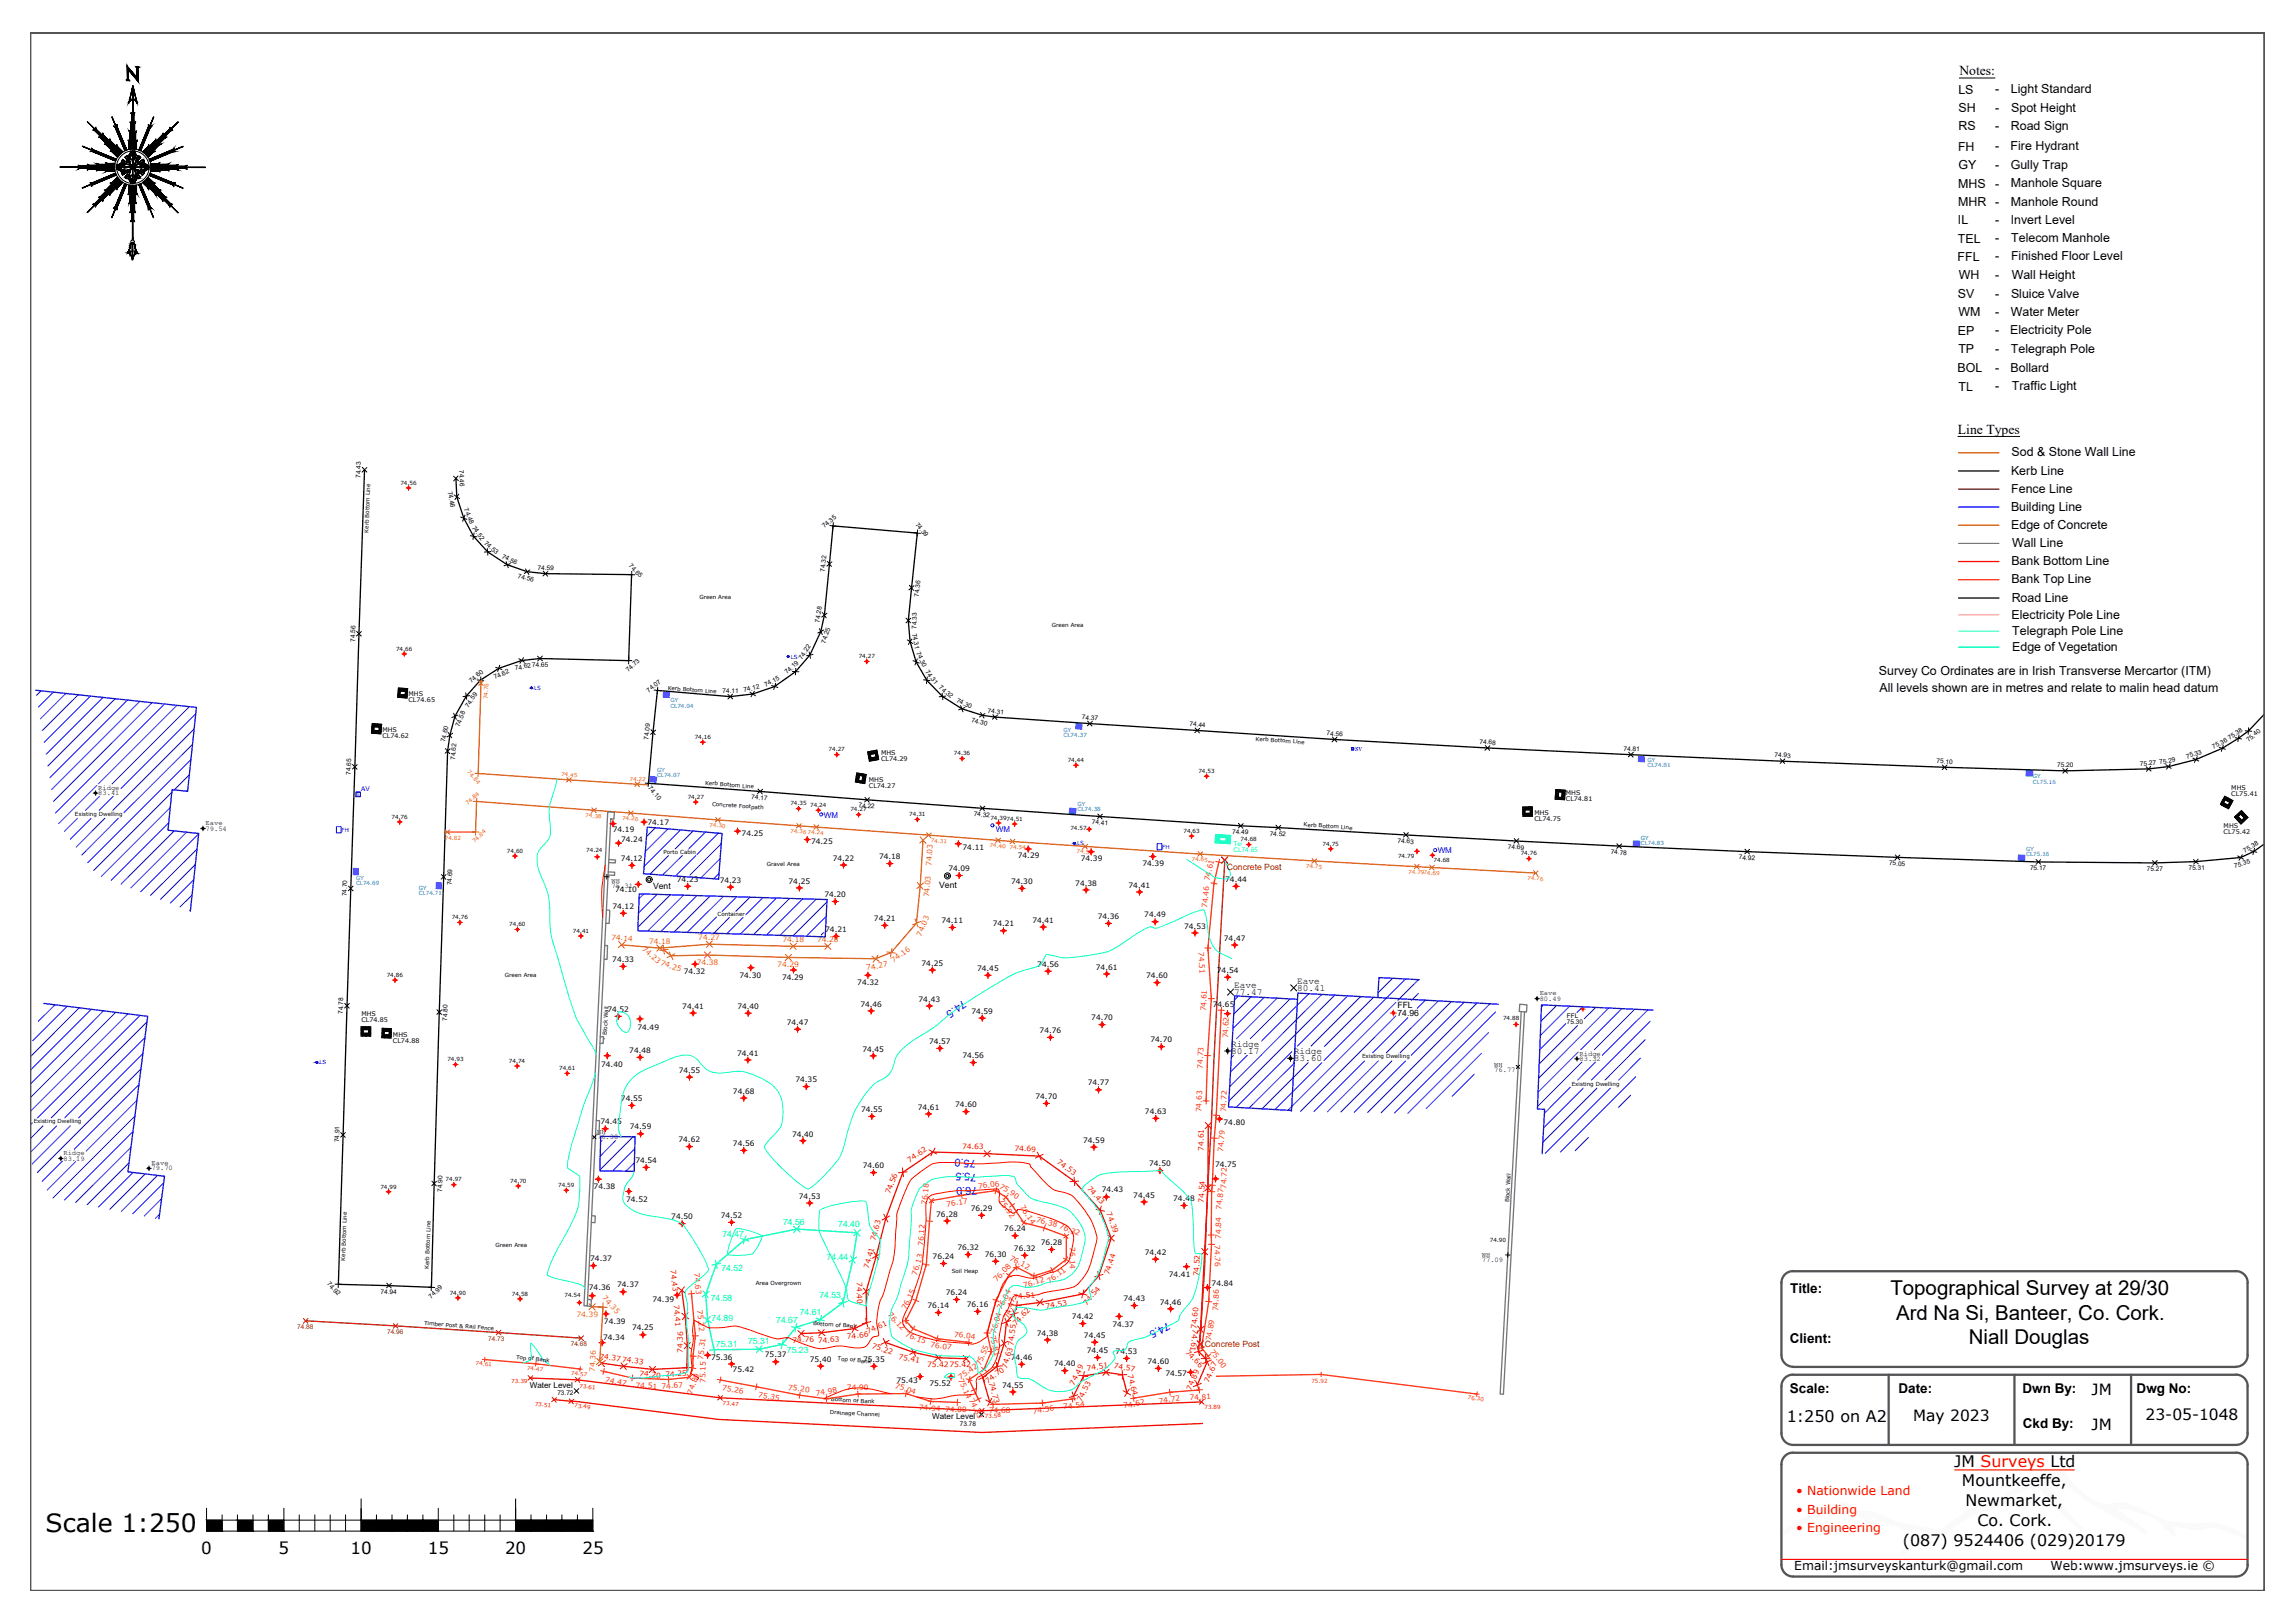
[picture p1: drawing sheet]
<svg xmlns="http://www.w3.org/2000/svg" width="594mm" height="420mm" viewBox="0 0 594 420" stroke-linecap="round" stroke-linejoin="round" font-family="sans-serif">
<defs><g id="words">
<text font-size="6.5" x="11.8" y="396.6">Scale 1:250</text>
<g font-size="5.3">
<text x="489.3" y="335.3">Topographical Survey at 29/30</text>
<text x="490.8" y="341.7">Ard Na Si, Banteer, Co. Cork.</text>
<text x="509.7" y="348">Niall Douglas</text>
</g>
<g font-size="4.3">
<text x="52.1" y="402.4">0</text>
<text x="72.1" y="402.4">5</text>
<text x="90.7" y="402.4">10</text>
<text x="110.7" y="402.4">15</text>
<text x="130.7" y="402.4">20</text>
<text x="150.7" y="402.4">25</text>
</g>
<g font-size="4.1">
<text x="462.5" y="368">1:250 on A2</text>
<text x="505.9" y="379.6">JM Surveys Ltd</text>
<text x="507.9" y="384.8">Mountkeeffe,</text>
<text x="508.8" y="389.9">Newmarket,</text>
<text x="511.9" y="395.1">Co. Cork.</text>
<text x="492.6" y="400.2">(087) 9524406 (029)20179</text>
</g>
<g font-size="4">
<text x="541.4" y="361.1">JM</text>
<text x="495.3" y="367.8">May 2023</text>
<text x="541.4" y="370.2">JM</text>
<text x="555.4" y="367.6">23-05-1048</text>
</g>
<g font-size="3.5">
<text x="507.2" y="19.4">Notes:</text>
<text x="506.8" y="112.2">Line Types</text>
<text x="463.4" y="334.8">Title:</text>
<text x="463.3" y="347.6">Client:</text>
<text x="463.3" y="360.7">Scale:</text>
<text x="491.4" y="360.6">Date:</text>
<text x="523.5" y="360.6">Dwn By:</text>
<text x="553.1" y="360.6">Dwg No:</text>
<text x="523.6" y="369.7">Ckd By:</text>
</g>
<g font-size="3.2">
<text x="506.9" y="24.3">LS</text>
<text x="507" y="29.1">SH</text>
<text x="516.5" y="29">-</text>
<text x="516.5" y="24.2">-</text>
<text x="520.5" y="24.2">Light Standard</text>
<text x="520.6" y="29">Spot Height</text>
<text x="507" y="33.7">RS</text>
<text x="516.5" y="33.7">-</text>
<text x="520.5" y="33.7">Road Sign</text>
<text x="506.9" y="39">FH</text>
<text x="516.5" y="38.9">-</text>
<text x="520.4" y="38.9">Fire Hydrant</text>
<text x="506.9" y="43.8">GY</text>
<text x="516.5" y="43.7">-</text>
<text x="520.5" y="43.7">Gully Trap</text>
<text x="506.9" y="53.3">MHR</text>
<text x="506.9" y="48.6">MHS</text>
<text x="516.5" y="53.3">-</text>
<text x="516.5" y="48.6">-</text>
<text x="520.5" y="53.3">Manhole Round</text>
<text x="520.5" y="48.5">Manhole Square</text>
<text x="506.8" y="58.1">IL</text>
<text x="516.5" y="58">-</text>
<text x="520.5" y="58">Invert Level</text>
<text x="506.8" y="62.8">TEL</text>
<text x="516.5" y="62.7">-</text>
<text x="520.6" y="62.7">Telecom Manhole</text>
<text x="506.7" y="67.5">FFL</text>
<text x="516.5" y="67.4">-</text>
<text x="520.6" y="67.4">Finished Floor Level</text>
<text x="506.8" y="77.2">SV</text>
<text x="507.1" y="72.3">WH</text>
<text x="516.5" y="72.3">-</text>
<text x="516.5" y="77.1">-</text>
<text x="520.6" y="77.1">Sluice Valve</text>
<text x="520.7" y="72.2">Wall Height</text>
<text x="507" y="81.9">WM</text>
<text x="516.5" y="81.9">-</text>
<text x="520.5" y="81.8">Water Meter</text>
<text x="506.8" y="86.6">EP</text>
<text x="516.5" y="86.5">-</text>
<text x="520.4" y="86.5">Electricity Pole</text>
<text x="506.9" y="91.4">TP</text>
<text x="516.5" y="91.4">-</text>
<text x="520.5" y="91.4">Telegraph Pole</text>
<text x="506.7" y="96.3">BOL</text>
<text x="507" y="101.1">TL</text>
<text x="516.5" y="96.2">-</text>
<text x="516.5" y="101">-</text>
<text x="520.4" y="96.2">Bollard</text>
<text x="520.8" y="101">Traffic Light</text>
<text x="520.7" y="118.2">Sod &amp; Stone Wall Line</text>
<text x="520.6" y="122.9">Kerb Line</text>
<text x="520.6" y="127.6">Fence Line</text>
<text x="520.6" y="132.2">Building Line</text>
<text x="520.6" y="136.9">Edge of Concrete</text>
<text x="520.9" y="141.6">Wall Line</text>
<text x="520.7" y="146.3">Bank Bottom Line</text>
<text x="520.7" y="151">Bank Top Line</text>
<text x="520.7" y="155.7">Road Line</text>
<text x="520.7" y="160.3">Electricity Pole Line</text>
<text x="520.9" y="164.3">Telegraph Pole Line</text>
<text x="520.9" y="168.4">Edge of Vegetation</text>
<text x="486.4" y="174.8">Survey Co Ordinates are in Irish Transverse Mercartor (ITM)</text>
<text x="486.5" y="179.1">All levels shown are in metres and relate to malin head datum</text>
<text x="464.4" y="406.5">Email:jmsurveyskanturk@gmail.com</text>
<text x="530.8" y="406.5">Web:www.jmsurveys.ie ©</text>
</g>
<g font-size="3.2" fill="#f00">
<text x="464.9" y="387.1">• Nationwide Land</text>
<text x="464.9" y="392">• Building</text>
<text x="464.9" y="396.5">• Engineering</text>
</g>
<g font-size="2.8" fill="#00f">
<text x="249.3" y="258.9" transform="rotate(145 249.3 258.9)">74.5</text>
<text x="252.6" y="300.3" transform="rotate(-177 252.6 300.3)">75.0</text>
<text x="252.8" y="303.9" transform="rotate(-177 252.8 303.9)">75.5</text>
<text x="252.9" y="307.2" transform="rotate(178 252.9 307.2)">76.0</text>
<text x="302.2" y="342.2" transform="rotate(152 302.2 342.2)">74.5</text>
</g>
<g font-size="2.5">
<text x="319.4" y="257.6">77.47</text>
<text x="319.4" y="255.7">Eave</text>
<text x="335.8" y="256.5">80.41</text>
<text x="335.8" y="254.6">Eave</text>
<text x="318.7" y="272.8">80.17</text>
<text x="318.7" y="270.9">Ridge</text>
<text x="334.9" y="274.7">83.60</text>
<text x="334.9" y="272.9">Ridge</text>
</g>
<g font-size="2.2" fill="#950000">
<text x="317.6" y="225.3">Concrete Post</text>
<text x="311.9" y="348.8">Concrete Post</text>
</g>
<g font-size="2.2">
<text x="169" y="230.1">Vent</text>
<text x="243.1" y="229.9">Vent</text>
<text x="361.7" y="263.1">74.96</text>
<text x="361.7" y="260.9">FFL</text>
</g>
<g font-size="2.2" fill="#0f0">
<text x="202.7" y="317.1">74.56</text>
<text x="217" y="317.6">74.40</text>
<text x="187" y="320.2">74.47</text>
<text x="186.7" y="329">74.52</text>
<text x="214" y="326.1">74.44</text>
<text x="184" y="336.8">74.58</text>
<text x="207" y="340.5">74.61</text>
<text x="212.1" y="336.1">74.53</text>
<text x="184.2" y="342.1">74.89</text>
<text x="201" y="342.5">74.67</text>
<text x="185.3" y="348.6">75.31</text>
<text x="193.7" y="348">75.31</text>
<text x="203.7" y="350.1">75.23</text>
</g>
<g font-size="2.1" fill="#00f">
<text x="213.2" y="211.7">WM</text>
<text x="257.8" y="215.5">WM</text>
<text x="372.2" y="220.9">WM</text>
</g>
<g font-size="2.1">
<text x="137.1" y="359.4">Water Level</text>
<text x="241.3" y="367.4">Water Level</text>
</g>
<g font-size="1.9">
<text x="158.6" y="215.4">74.19</text>
<text x="167.6" y="213.6">74.17</text>
<text x="160.8" y="218">74.24</text>
<text x="192" y="216.5">74.25</text>
<text x="210" y="218.6">74.25</text>
<text x="249.2" y="220.1">74.11</text>
<text x="160.7" y="222.9">74.12</text>
<text x="215.6" y="222.8">74.22</text>
<text x="227.5" y="222.5">74.18</text>
<text x="245.5" y="225.5">74.09</text>
<text x="263.5" y="222.2">74.29</text>
<text x="279.8" y="222.9">74.39</text>
<text x="295.7" y="224.2">74.39</text>
<text x="159.3" y="230.9">74.10</text>
<text x="175.2" y="228.3">74.23</text>
<text x="186.3" y="228.5">74.23</text>
<text x="204.1" y="228.8">74.25</text>
<text x="213.4" y="232.3">74.20</text>
<text x="261.7" y="228.9">74.30</text>
<text x="278.3" y="229.3">74.38</text>
<text x="292.1" y="229.8">74.41</text>
<text x="317.2" y="228.3">74.44</text>
<text x="158.5" y="235.3">74.12</text>
<text x="226.2" y="238.5">74.21</text>
<text x="243.7" y="239">74.11</text>
<text x="257" y="239.8">74.21</text>
<text x="267.3" y="238.8">74.41</text>
<text x="284.1" y="238">74.36</text>
<text x="296.2" y="237.5">74.49</text>
<text x="213.6" y="241.3">74.21</text>
<text x="306.5" y="240.4">74.53</text>
<text x="316.8" y="243.5">74.47</text>
<text x="158.5" y="249.1">74.33</text>
<text x="238.5" y="250">74.25</text>
<text x="252.9" y="251.4">74.45</text>
<text x="268.5" y="250.3">74.56</text>
<text x="283.7" y="251">74.61</text>
<text x="315" y="251.9">74.54</text>
<text x="177" y="252.2">74.32</text>
<text x="191.4" y="253.1">74.30</text>
<text x="202.4" y="253.7">74.29</text>
<text x="221.9" y="255">74.32</text>
<text x="296.7" y="253.3">74.60</text>
<text x="157.2" y="262">74.52</text>
<text x="176.6" y="261.1">74.41</text>
<text x="190.9" y="261.2">74.40</text>
<text x="222.7" y="260.6">74.46</text>
<text x="237.8" y="259.3">74.43</text>
<text x="251.5" y="262.4">74.59</text>
<text x="313.9" y="260.6">74.65</text>
<text x="165" y="266.5">74.49</text>
<text x="203.7" y="265.3">74.47</text>
<text x="269.1" y="267.4">74.76</text>
<text x="282.5" y="264.2">74.70</text>
<text x="297.8" y="269.8">74.70</text>
<text x="162.9" y="272.6">74.48</text>
<text x="190.8" y="273.3">74.41</text>
<text x="223.2" y="272.2">74.45</text>
<text x="240.5" y="270.3">74.57</text>
<text x="249.1" y="273.9">74.56</text>
<text x="155.6" y="276.1">74.40</text>
<text x="175.7" y="277.7">74.55</text>
<text x="205.9" y="280.2">74.35</text>
<text x="281.6" y="281">74.77</text>
<text x="160.7" y="285">74.55</text>
<text x="189.7" y="283.2">74.68</text>
<text x="222.9" y="287.9">74.55</text>
<text x="237.6" y="287.3">74.61</text>
<text x="247.3" y="286.6">74.60</text>
<text x="268.1" y="284.5">74.70</text>
<text x="155.4" y="290.9">74.45</text>
<text x="163" y="292.4">74.59</text>
<text x="296.4" y="288.4">74.63</text>
<text x="316.7" y="291.3">74.80</text>
<text x="175.6" y="295.7">74.62</text>
<text x="189.7" y="296.7">74.56</text>
<text x="205" y="294.2">74.40</text>
<text x="280.4" y="295.9">74.59</text>
<text x="164.5" y="301.1">74.54</text>
<text x="223.3" y="302.4">74.60</text>
<text x="297.5" y="301.9">74.50</text>
<text x="314.5" y="302.2">74.75</text>
<text x="153.7" y="307.9">74.38</text>
<text x="162.1" y="311.3">74.52</text>
<text x="206.8" y="310.3">74.53</text>
<text x="285.2" y="308.6">74.43</text>
<text x="293.4" y="310">74.45</text>
<text x="303.7" y="311">74.48</text>
<text x="173.8" y="315.7">74.50</text>
<text x="186.6" y="315.3">74.52</text>
<text x="242.4" y="315">76.28</text>
<text x="251.3" y="313.5">76.29</text>
<text x="247.8" y="323.6">76.32</text>
<text x="260" y="318.8">76.24</text>
<text x="262.5" y="323.9">76.32</text>
<text x="269.4" y="322.4">76.28</text>
<text x="152.8" y="326.5">74.37</text>
<text x="241.4" y="326">76.24</text>
<text x="254.9" y="325.4">76.30</text>
<text x="296.3" y="324.8">74.42</text>
<text x="152.4" y="334.1">74.36</text>
<text x="159.8" y="333.2">74.37</text>
<text x="244.8" y="335.3">76.24</text>
<text x="302.6" y="330.5">74.41</text>
<text x="313.6" y="332.9">74.84</text>
<text x="168.9" y="337">74.39</text>
<text x="240.1" y="338.7">76.14</text>
<text x="250.3" y="338.4">76.16</text>
<text x="277.5" y="341.5">74.42</text>
<text x="290.8" y="336.8">74.43</text>
<text x="300.2" y="337.7">74.46</text>
<text x="156.1" y="346.9">74.34</text>
<text x="156.3" y="342.8">74.39</text>
<text x="163.6" y="344.4">74.25</text>
<text x="268.4" y="345.8">74.38</text>
<text x="280.6" y="346.4">74.45</text>
<text x="288" y="343.5">74.37</text>
<text x="184.1" y="352.2">75.36</text>
<text x="198" y="351.4">75.37</text>
<text x="209.6" y="352.6">75.40</text>
<text x="223.4" y="352.6">75.35</text>
<text x="261.7" y="352.1">74.46</text>
<text x="272.8" y="353.7">74.40</text>
<text x="281.3" y="350.3">74.45</text>
<text x="288.8" y="350.5">74.53</text>
<text x="297.1" y="353.1">74.60</text>
<text x="189.7" y="355.3">75.42</text>
<text x="232" y="357.9">75.43</text>
<text x="240.6" y="358.8">75.52</text>
<text x="259.4" y="359.2">74.55</text>
<text x="301.7" y="356.2">74.57</text>
</g>
<g font-size="1.9" fill="#dd6e00">
<text x="241.1" y="224.2" transform="rotate(-87 241.1 224.2)">74.03</text>
<text x="240.5" y="232.3" transform="rotate(-85 240.5 232.3)">74.03</text>
<text x="158.2" y="243.2" transform="rotate(5 158.2 243.2)">74.14</text>
<text x="168" y="244.3">74.18</text>
<text x="180.8" y="243.4" transform="rotate(-2 180.8 243.4)">74.27</text>
<text x="202.6" y="243.8" transform="rotate(1 202.6 243.8)">74.18</text>
<text x="211.5" y="243.9">74.28</text>
<text x="238.5" y="242.5" transform="rotate(-67 238.5 242.5)">74.03</text>
<text x="166" y="246" transform="rotate(39 166 246)">74.23</text>
<text x="170.9" y="249.8" transform="rotate(19 170.9 249.8)">74.25</text>
<text x="180.3" y="249.7">74.38</text>
<text x="201.2" y="250.3" transform="rotate(1 201.2 250.3)">74.29</text>
<text x="224.4" y="251.2" transform="rotate(-11 224.4 251.2)">74.27</text>
<text x="231.3" y="249.3" transform="rotate(-36 231.3 249.3)">74.16</text>
<text x="149.2" y="340.9" transform="rotate(2 149.2 340.9)">74.39</text>
<text x="155.8" y="336" transform="rotate(47 155.8 336)">74.35</text>
<text x="154" y="355.2" transform="rotate(-87 154 355.2)">74.36</text>
</g>
<g font-size="1.9" fill="#ff3f00">
<text x="313.1" y="228.1" transform="rotate(-77 313.1 228.1)">74.61</text>
<text x="312.5" y="235.1" transform="rotate(-85 312.5 235.1)">74.46</text>
<text x="310.2" y="246.5" transform="rotate(87 310.2 246.5)">74.51</text>
<text x="312.1" y="261.8" transform="rotate(-86 312.1 261.8)">74.61</text>
<text x="317.9" y="268.8" transform="rotate(-87 317.9 268.8)">74.62</text>
<text x="311.4" y="276.6" transform="rotate(-88 311.4 276.6)">74.73</text>
<text x="311" y="288" transform="rotate(-88 311 288)">74.63</text>
<text x="317.4" y="288" transform="rotate(-87 317.4 288)">74.72</text>
<text x="316.6" y="298.2" transform="rotate(-85 316.6 298.2)">74.79</text>
<text x="239.9" y="312" transform="rotate(-85 239.9 312)">76.18</text>
<text x="253.3" y="307.8" transform="rotate(-8 253.3 307.8)">76.06</text>
<text x="258.4" y="310.9" transform="rotate(53 258.4 310.9)">75.92</text>
<text x="258.5" y="307.5" transform="rotate(32 258.5 307.5)">75.90</text>
<text x="317.4" y="307.8" transform="rotate(-87 317.4 307.8)">74.72</text>
<text x="245.1" y="312.4" transform="rotate(-10 245.1 312.4)">76.17</text>
<text x="263.9" y="312.4" transform="rotate(56 263.9 312.4)">76.14</text>
<text x="268.1" y="316.2" transform="rotate(14 268.1 316.2)">76.38</text>
<text x="316.2" y="313.2" transform="rotate(-84 316.2 313.2)">74.87</text>
<text x="239" y="322.5" transform="rotate(-86 239 322.5)">76.12</text>
<text x="274.1" y="318" transform="rotate(21 274.1 318)">76.32</text>
<text x="276.9" y="322.9" transform="rotate(90 276.9 322.9)">76.14</text>
<text x="314.4" y="322.4" transform="rotate(88 314.4 322.4)">74.76</text>
<text x="316.1" y="320.7" transform="rotate(-89 316.1 320.7)">74.84</text>
<text x="179.7" y="329.6" transform="rotate(84 179.7 329.6)">74.63</text>
<text x="261.2" y="326.2" transform="rotate(27 261.2 326.2)">76.12</text>
<text x="237.4" y="330.2" transform="rotate(-74 237.4 330.2)">76.13</text>
<text x="258.1" y="331.9" transform="rotate(-47 258.1 331.9)">76.08</text>
<text x="265.1" y="333.4" transform="rotate(-18 265.1 333.4)">76.12</text>
<text x="271.7" y="332.3" transform="rotate(-37 271.7 332.3)">76.11</text>
<text x="180.5" y="339.2" transform="rotate(85 180.5 339.2)">75.22</text>
<text x="229.7" y="340.4" transform="rotate(47 229.7 340.4)">76.12</text>
<text x="234.5" y="339.2" transform="rotate(-64 234.5 339.2)">76.15</text>
<text x="259.2" y="339.2" transform="rotate(-63 259.2 339.2)">76.04</text>
<text x="315.3" y="339.5" transform="rotate(-87 315.3 339.5)">74.86</text>
<text x="234.2" y="345.8" transform="rotate(23 234.2 345.8)">76.15</text>
<text x="246.9" y="346" transform="rotate(7 246.9 346)">76.04</text>
<text x="256.3" y="345.7" transform="rotate(78 256.3 345.7)">75.81</text>
<text x="257.8" y="345.4" transform="rotate(-75 257.8 345.4)">76.04</text>
<text x="313.5" y="347.2" transform="rotate(-81 313.5 347.2)">74.89</text>
<text x="182" y="352" transform="rotate(-83 182 352)">75.31</text>
<text x="240.7" y="348.7" transform="rotate(6 240.7 348.7)">76.07</text>
<text x="253.9" y="353.7" transform="rotate(-68 253.9 353.7)">75.55</text>
<text x="313.1" y="349.9" transform="rotate(52 313.1 349.9)">75.00</text>
<text x="156.6" y="357.7" transform="rotate(13 156.6 357.7)">74.47</text>
<text x="164.5" y="359.3" transform="rotate(3 164.5 359.3)">74.51</text>
<text x="171.3" y="359.7" transform="rotate(-6 171.3 359.7)">74.67</text>
<text x="182.6" y="358.1" transform="rotate(-89 182.6 358.1)">75.15</text>
<text x="186.9" y="359.9" transform="rotate(11 186.9 359.9)">75.26</text>
<text x="204" y="359.7" transform="rotate(7 204 359.7)">75.20</text>
<text x="219.2" y="359.8">74.90</text>
<text x="231.6" y="359.3" transform="rotate(18 231.6 359.3)">75.04</text>
<text x="248" y="357.1" transform="rotate(65 248 357.1)">75.14</text>
<text x="248.6" y="357.2" transform="rotate(-35 248.6 357.2)">75.42</text>
<text x="179.2" y="361.1" transform="rotate(-70 179.2 361.1)">74.89</text>
<text x="196.2" y="361.7" transform="rotate(11 196.2 361.7)">75.35</text>
<text x="211.3" y="361.4" transform="rotate(-8 211.3 361.4)">74.98</text>
<text x="237.9" y="365" transform="rotate(2 237.9 365)">74.94</text>
<text x="244.6" y="365.5" transform="rotate(2 244.6 365.5)">74.80</text>
<text x="250.8" y="362.3" transform="rotate(63 250.8 362.3)">74.83</text>
<text x="256" y="365.9" transform="rotate(-2 256 365.9)">74.68</text>
<text x="267.4" y="366" transform="rotate(-8 267.4 366)">74.56</text>
<text x="275.3" y="364.9" transform="rotate(-8 275.3 364.9)">74.54</text>
<text x="290.9" y="364.6" transform="rotate(-10 290.9 364.6)">74.62</text>
<text x="300" y="363.4" transform="rotate(-9 300 363.4)">74.72</text>
<text x="308" y="362.5" transform="rotate(-4 308 362.5)">74.81</text>
</g>
<g font-size="1.9" fill="#d00">
<text x="249" y="297.3" transform="rotate(2 249 297.3)">74.63</text>
<text x="262.6" y="297.9" transform="rotate(3 262.6 297.9)">74.69</text>
<text x="311.6" y="297.9" transform="rotate(-90 311.6 297.9)">74.61</text>
<text x="235.5" y="300.9" transform="rotate(-34 235.5 300.9)">74.62</text>
<text x="273.5" y="301.1" transform="rotate(35 273.5 301.1)">74.53</text>
<text x="230.4" y="309.2" transform="rotate(-70 230.4 309.2)">74.56</text>
<text x="281.3" y="307.7" transform="rotate(48 281.3 307.7)">74.43</text>
<text x="311.6" y="311.3" transform="rotate(-87 311.6 311.3)">74.54</text>
<text x="286.3" y="314.1" transform="rotate(68 286.3 314.1)">74.39</text>
<text x="226.7" y="321.4" transform="rotate(-76 226.7 321.4)">74.63</text>
<text x="173.5" y="328.8" transform="rotate(83 173.5 328.8)">74.43</text>
<text x="224.9" y="328.5" transform="rotate(-74 224.9 328.5)">74.41</text>
<text x="221.8" y="331.9" transform="rotate(89 221.8 331.9)">74.40</text>
<text x="287.1" y="330.2" transform="rotate(-72 287.1 330.2)">74.44</text>
<text x="310.3" y="330.5" transform="rotate(-87 310.3 330.5)">74.52</text>
<text x="174.5" y="337.8" transform="rotate(86 174.5 337.8)">74.41</text>
<text x="261.1" y="341.6" transform="rotate(-72 261.1 341.6)">74.47</text>
<text x="262.5" y="336.5" transform="rotate(-7 262.5 336.5)">74.51</text>
<text x="270.8" y="339" transform="rotate(-11 270.8 339)">74.53</text>
<text x="281.3" y="338" transform="rotate(-49 281.3 338)">74.54</text>
<text x="205.1" y="347.6" transform="rotate(-2 205.1 347.6)">74.76</text>
<text x="211.8" y="347.7" transform="rotate(-3 211.8 347.7)">74.63</text>
<text x="219.3" y="346.8" transform="rotate(-7 219.3 346.8)">74.66</text>
<text x="224.7" y="345.4" transform="rotate(-26 224.7 345.4)">74.61</text>
<text x="263" y="343.3" transform="rotate(-47 263 343.3)">74.62</text>
<text x="308.7" y="344.2" transform="rotate(96 308.7 344.2)">74.61</text>
<text x="309.8" y="344" transform="rotate(-85 309.8 344)">74.60</text>
<text x="155.1" y="351.7" transform="rotate(8 155.1 351.7)">74.3774.33</text>
<text x="176.7" y="350.2" transform="rotate(-89 176.7 350.2)">74.36</text>
<text x="225.6" y="348.9" transform="rotate(19 225.6 348.9)">75.22</text>
<text x="232.5" y="351.8" transform="rotate(12 232.5 351.8)">75.41</text>
<text x="240" y="353.8" transform="rotate(2 240 353.8)">75.4275.42</text>
<text x="262.3" y="348.4" transform="rotate(-83 262.3 348.4)">74.55</text>
<text x="306.7" y="350.1" transform="rotate(46 306.7 350.1)">74.66</text>
<text x="165.4" y="356.1" transform="rotate(7 165.4 356.1)">74.20</text>
<text x="172.3" y="356.4" transform="rotate(-3 172.3 356.4)">74.25</text>
<text x="255.7" y="358.2" transform="rotate(-37 255.7 358.2)">74.70</text>
<text x="255.9" y="358" transform="rotate(74 255.9 358)">74.73</text>
<text x="260.6" y="354.3" transform="rotate(-73 260.6 354.3)">74.63</text>
<text x="278.1" y="358.7" transform="rotate(-63 278.1 358.7)">74.49</text>
<text x="281.4" y="355" transform="rotate(-9 281.4 355)">74.51</text>
<text x="288.2" y="354.2" transform="rotate(9 288.2 354.2)">74.57</text>
<text x="291.9" y="355.9" transform="rotate(76 291.9 355.9)">74.64</text>
<text x="312.9" y="358" transform="rotate(-67 312.9 358)">74.67</text>
<text x="280" y="363" transform="rotate(-63 280 363)">74.53</text>
<text x="308.3" y="360" transform="rotate(-67 308.3 360)">74.89</text>
</g>
<g font-size="1.8">
<text x="25.4" y="205.8">83.41</text>
<text x="25.4" y="204.5">Ridge</text>
<text x="53.2" y="215">79.54</text>
<text x="53.2" y="213.7">Eave</text>
<text x="158.3" y="228.5">WH</text>
<text x="158.3" y="229.9">75.31</text>
<text x="398.6" y="257.7">Eave</text>
<text x="398.6" y="259">80.49</text>
<text x="408.9" y="274.7">83.32</text>
<text x="408.9" y="273.3">Ridge</text>
<text x="386.8" y="276.2">WH</text>
<text x="386.8" y="277.6">76.77</text>
<text x="154.6" y="293.5">WH</text>
<text x="16.4" y="299.1">Ridge</text>
<text x="154.6" y="294.9">76.38</text>
<text x="16.4" y="300.4">83.19</text>
<text x="39.2" y="303">79.70</text>
<text x="39.2" y="301.6">Eave</text>
<text x="383.6" y="325.3">WH</text>
<text x="383.6" y="326.7">77.09</text>
</g>
<g font-size="1.7">
<text x="93.3" y="123.7" transform="rotate(-88 93.3 123.7)">74.43</text>
<text x="118.9" y="121.7" transform="rotate(88 118.9 121.7)">74.46</text>
<text x="116" y="127.3" transform="rotate(79 116 127.3)">74.46</text>
<text x="120.1" y="131.9" transform="rotate(67 120.1 131.9)">74.48</text>
<text x="122.1" y="136.6" transform="rotate(55 122.1 136.6)">74.52</text>
<text x="213.4" y="136.8" transform="rotate(-40 213.4 136.8)">74.35</text>
<text x="236.9" y="135.8" transform="rotate(50 236.9 135.8)">74.39</text>
<text x="125.3" y="140.8" transform="rotate(41 125.3 140.8)">74.53</text>
<text x="129.8" y="144.4" transform="rotate(26 129.8 144.4)">74.56</text>
<text x="134" y="149.6" transform="rotate(13 134 149.6)">74.56</text>
<text x="139.1" y="147.4" transform="rotate(3 139.1 147.4)">74.59</text>
<text x="162.7" y="146.6" transform="rotate(46 162.7 146.6)">74.65</text>
<text x="213.5" y="148" transform="rotate(-85 213.5 148)">74.32</text>
<text x="237.9" y="154.5" transform="rotate(-84 237.9 154.5)">74.36</text>
<text x="212.1" y="161.2" transform="rotate(-81 212.1 161.2)">74.28</text>
<text x="91.9" y="166.1" transform="rotate(-88 91.9 166.1)">74.56</text>
<text x="213.7" y="166.6" transform="rotate(-71 213.7 166.6)">74.25</text>
<text x="236.1" y="164" transform="rotate(79 236.1 164)">74.31</text>
<text x="237.3" y="162.8" transform="rotate(-89 237.3 162.8)">74.33</text>
<text x="133.5" y="173.5" transform="rotate(-12 133.5 173.5)">74.62</text>
<text x="137.8" y="172.7" transform="rotate(-2 137.8 172.7)">74.65</text>
<text x="207.7" y="170.8" transform="rotate(-57 207.7 170.8)">74.22</text>
<text x="237.2" y="169" transform="rotate(66 237.2 169)">74.30</text>
<text x="239.5" y="173.9" transform="rotate(53 239.5 173.9)">74.31</text>
<text x="122" y="176.9" transform="rotate(-40 122 176.9)">74.60</text>
<text x="128.2" y="175.9" transform="rotate(-26 128.2 175.9)">74.62</text>
<text x="162.7" y="174" transform="rotate(-43 162.7 174)">74.73</text>
<text x="168" y="179.3" transform="rotate(-39 168 179.3)">74.07</text>
<text x="187" y="179.4" transform="rotate(-1 187 179.4)">74.11</text>
<text x="192.6" y="179.2" transform="rotate(-13 192.6 179.2)">74.12</text>
<text x="198.2" y="177.8" transform="rotate(-27 198.2 177.8)">74.15</text>
<text x="203.8" y="174.6" transform="rotate(-43 203.8 174.6)">74.19</text>
<text x="243" y="178.2" transform="rotate(39 243 178.2)">74.32</text>
<text x="105.7" y="181.8">CL74.65</text>
<text x="105.7" y="180.3">MHS</text>
<text x="121.2" y="183.2" transform="rotate(-54 121.2 183.2)">74.59</text>
<text x="247.5" y="181.7" transform="rotate(25 247.5 181.7)">74.30</text>
<text x="255.7" y="184.5" transform="rotate(6 255.7 184.5)">74.31</text>
<text x="99" y="191.1">CL74.62</text>
<text x="99" y="189.5">MHS</text>
<text x="119" y="188.2" transform="rotate(-68 119 188.2)">74.58</text>
<text x="167.9" y="191.6" transform="rotate(-84 167.9 191.6)">74.09</text>
<text x="251.4" y="186.9" transform="rotate(13 251.4 186.9)">74.30</text>
<text x="280.1" y="186.2" transform="rotate(3 280.1 186.2)">74.37</text>
<text x="307.9" y="188" transform="rotate(3 307.9 188)">74.44</text>
<text x="343.4" y="190.4" transform="rotate(3 343.4 190.4)">74.56</text>
<text x="577.2" y="191.5" transform="rotate(-34 577.2 191.5)">75.38</text>
<text x="115.3" y="192.2" transform="rotate(-79 115.3 192.2)">74.60</text>
<text x="117.8" y="196.7" transform="rotate(-85 117.8 196.7)">74.62</text>
<text x="228.1" y="196.9">CL74.29</text>
<text x="228.1" y="195.4">MHS</text>
<text x="383" y="192.6" transform="rotate(3 383 192.6)">74.68</text>
<text x="420.2" y="194.3" transform="rotate(3 420.2 194.3)">74.81</text>
<text x="459.4" y="196" transform="rotate(2 459.4 196)">74.93</text>
<text x="501.3" y="197.6" transform="rotate(2 501.3 197.6)">75.10</text>
<text x="559.1" y="197.9" transform="rotate(-10 559.1 197.9)">75.29</text>
<text x="566.1" y="196.4" transform="rotate(-19 566.1 196.4)">75.33</text>
<text x="573" y="193.8" transform="rotate(-27 573 193.8)">75.36</text>
<text x="582.1" y="192.2" transform="rotate(-41 582.1 192.2)">75.40</text>
<text x="90.8" y="200.6" transform="rotate(-88 90.8 200.6)">74.65</text>
<text x="224.9" y="202.5">MHS</text>
<text x="532.5" y="198.6" transform="rotate(1 532.5 198.6)">75.20</text>
<text x="554" y="198.2" transform="rotate(-4 554 198.2)">75.27</text>
<text x="167.7" y="204" transform="rotate(50 167.7 204)">74.10</text>
<text x="194.5" y="206.9" transform="rotate(5 194.5 206.9)">74.17</text>
<text x="222.2" y="209" transform="rotate(4 222.2 209)">74.22</text>
<text x="224.9" y="204">CL74.27</text>
<text x="405.3" y="207.5">CL74.81</text>
<text x="405.3" y="205.9">MHS</text>
<text x="577.6" y="206.1">CL75.41</text>
<text x="577.6" y="204.5">MHS</text>
<text x="252.1" y="211.2" transform="rotate(4 252.1 211.2)">74.32</text>
<text x="282.6" y="213.4" transform="rotate(4 282.6 213.4)">74.41</text>
<text x="318.9" y="215.8" transform="rotate(3 318.9 215.8)">74.49</text>
<text x="397.2" y="212.6">CL74.75</text>
<text x="397.2" y="211">MHS</text>
<text x="575.6" y="215.9">CL75.42</text>
<text x="575.6" y="214.4">MHS</text>
<text x="328.7" y="216.3" transform="rotate(3 328.7 216.3)">74.52</text>
<text x="361.7" y="218.2" transform="rotate(3 361.7 218.2)">74.63</text>
<text x="390.3" y="219.8" transform="rotate(3 390.3 219.8)">74.69</text>
<text x="416.9" y="221.1" transform="rotate(3 416.9 221.1)">74.78</text>
<text x="581.1" y="220.7" transform="rotate(-30 581.1 220.7)">75.38</text>
<text x="450.1" y="222.5" transform="rotate(2 450.1 222.5)">74.92</text>
<text x="489" y="224" transform="rotate(2 489 224)">75.05</text>
<text x="525.5" y="225.3" transform="rotate(1 525.5 225.3)">75.17</text>
<text x="555.8" y="225.6" transform="rotate(-1 555.8 225.6)">75.27</text>
<text x="566.6" y="225.3" transform="rotate(-3 566.6 225.3)">75.31</text>
<text x="578.5" y="224.6" transform="rotate(-15 578.5 224.6)">75.35</text>
<text x="89.8" y="232.1" transform="rotate(-88 89.8 232.1)">74.70</text>
<text x="116.9" y="229.2" transform="rotate(-88 116.9 229.2)">74.69</text>
<text x="88.8" y="262.4" transform="rotate(-88 88.8 262.4)">74.78</text>
<text x="93.6" y="263.1">MHS</text>
<text x="405.6" y="263.6">FFL</text>
<text x="93.6" y="264.6">CL74.85</text>
<text x="101.7" y="268.4">MHS</text>
<text x="115.8" y="264.2" transform="rotate(-88 115.8 264.2)">74.80</text>
<text x="405.6" y="265.2">75.30</text>
<text x="101.7" y="270">CL74.88</text>
<text x="87.8" y="295.7" transform="rotate(-88 87.8 295.7)">74.91</text>
<text x="114.5" y="308.5" transform="rotate(-89 114.5 308.5)">74.90</text>
<text x="84.6" y="332.4" transform="rotate(47 84.6 332.4)">74.92</text>
<text x="98.5" y="334.9" transform="rotate(2 98.5 334.9)">74.94</text>
<text x="111.6" y="336.3" transform="rotate(-43 111.6 336.3)">74.99</text>
<text x="144.3" y="361.2">73.72</text>
<text x="248.5" y="369.2">73.78</text>
</g>
<text font-size="1.7" fill="#00f" x="93.5" y="204.7">AV</text>
<g font-size="1.7" fill="#0ff">
<text x="319.3" y="219">Tel</text>
<text x="319.3" y="220.6">CL74.65</text>
</g>
<g font-size="1.7" fill="#950000">
<text x="77" y="344.1">74.88</text>
<text x="100.2" y="345.4">74.96</text>
<text x="126.4" y="347.1">74.73</text>
<text x="147.7" y="348.5">74.68</text>
</g>
<text font-size="1.5" fill="#00f" x="350.8" y="194.4">SV</text>
<g font-size="1.4">
<text x="103.6" y="125.5">74.56</text>
<text x="95.4" y="137.9" transform="rotate(-88 95.4 137.9)">Kerb Bottom Line</text>
<text x="181.1" y="155.2">Green Area</text>
<text x="272.3" y="162.4">Green Area</text>
<text x="102.5" y="168.4">74.66</text>
<text x="222.3" y="170.4">74.27</text>
<text x="172.8" y="178.6" transform="rotate(4 172.8 178.6)">Kerb Bottom Line</text>
<text x="179.8" y="191.3">74.16</text>
<text x="325" y="191.7" transform="rotate(4 325 191.7)">Kerb Bottom Line</text>
<text x="214.5" y="194.5">74.27</text>
<text x="246.9" y="195.5">74.36</text>
<text x="276.4" y="197.3">74.44</text>
<text x="182.5" y="203.2" transform="rotate(4 182.5 203.2)">Kerb Bottom Line</text>
<text x="310.2" y="200.1">74.53</text>
<text x="178" y="206.8">74.27</text>
<text x="184.3" y="208.6" transform="rotate(4 184.3 208.6)">Concrete Footpath</text>
<text x="204.6" y="208.5">74.35</text>
<text x="209.7" y="208.9">74.24</text>
<text x="19.4" y="211.2">Existing Dwelling</text>
<text x="101.3" y="212">74.76</text>
<text x="220.1" y="210.1">74.27</text>
<text x="235.4" y="211.3">74.31</text>
<text x="256.4" y="212.2">74.3974.51</text>
<text x="277.1" y="214.8">74.57</text>
<text x="306.4" y="215.6">74.63</text>
<text x="337.4" y="213.9" transform="rotate(4 337.4 213.9)">Kerb Bottom Line</text>
<text x="131.2" y="220.8">74.60</text>
<text x="151.8" y="220.5">74.24</text>
<text x="171.7" y="221.2">Porto Cabin</text>
<text x="321.1" y="217.8">74.68</text>
<text x="342.3" y="218.9">74.75</text>
<text x="361.9" y="222">74.79</text>
<text x="393.7" y="221.4">74.76</text>
<text x="198.5" y="224.2">Gravel Area</text>
<text x="371.1" y="223.1">74.68</text>
<text x="116.9" y="238">74.76</text>
<text x="131.8" y="239.8">74.60</text>
<text x="185.8" y="237.2">Container</text>
<text x="148.3" y="241.5">74.41</text>
<text x="100.1" y="252.9">74.86</text>
<text x="130.7" y="253">Green Area</text>
<text x="389.1" y="263.9">74.88</text>
<text x="157.1" y="267.9" transform="rotate(-87 157.1 267.9)">Block Wall</text>
<text x="115.8" y="274.7">74.93</text>
<text x="131.7" y="275.1">74.74</text>
<text x="352.6" y="274">Existing Dwelling</text>
<text x="144.7" y="277">74.61</text>
<text x="406.9" y="281.1">Existing Dwelling</text>
<text x="8.7" y="290.8">Existing Dwelling</text>
<text x="115.4" y="305.9">74.97</text>
<text x="98.5" y="307.7">74.99</text>
<text x="132.1" y="306.2">74.70</text>
<text x="144.5" y="307.3">74.59</text>
<text x="390.7" y="311.2" transform="rotate(-87 390.7 311.2)">Block Wall</text>
<text x="128.3" y="322.7">Green Area</text>
<text x="385.7" y="321.5">74.90</text>
<text x="89.3" y="326.3" transform="rotate(-88 89.3 326.3)">Kerb Bottom Line</text>
<text x="111" y="328.5" transform="rotate(-88 111 328.5)">Kerb Bottom Line</text>
<text x="246.4" y="329.5">Soil Heap</text>
<text x="116.4" y="335.2">74.90</text>
<text x="132.5" y="335.4">74.58</text>
<text x="146.1" y="335.8">74.54</text>
<text x="195.6" y="332.7">Area Overgrown</text>
<text x="109.8" y="343" transform="rotate(5 109.8 343)">Timber Post &amp; Rail Fence</text>
<text x="210.5" y="343" transform="rotate(4 210.5 343)">Bottom of Bank</text>
<text x="133.6" y="351.8" transform="rotate(6 133.6 351.8)">Top of Bank</text>
<text x="216.8" y="352.1" transform="rotate(6 216.8 352.1)">Top of Bank</text>
<text x="215.1" y="362.6" transform="rotate(4 215.1 362.6)">Bottom of Bank</text>
<text x="214.8" y="366.1" transform="rotate(3 214.8 366.1)">Drainage Channel</text>
</g>
<g font-size="1.4" fill="#00f">
<text x="204.7" y="170.5">LS</text>
<text x="138.3" y="178.6">LS</text>
<text x="88.4" y="215.4">FH</text>
<text x="278.8" y="218.8">LS</text>
<text x="300.9" y="219.8">FH</text>
<text x="82.7" y="275.5">LS</text>
</g>
<g font-size="1.4" fill="#dd6e00">
<text x="126.3" y="181.1" transform="rotate(-88 126.3 181.1)">74.76</text>
<text x="120.9" y="199.9" transform="rotate(48 120.9 199.9)">74.84</text>
<text x="145.2" y="200.9" transform="rotate(4 145.2 200.9)">74.45</text>
<text x="162.9" y="202.1" transform="rotate(3 162.9 202.1)">74.22</text>
<text x="121.1" y="208.4" transform="rotate(-42 121.1 208.4)">74.84</text>
<text x="151.5" y="211.5" transform="rotate(5 151.5 211.5)">74.38</text>
<text x="161" y="212.2" transform="rotate(4 161 212.2)">74.26</text>
<text x="183.6" y="214" transform="rotate(4 183.6 214)">74.30</text>
<text x="204.6" y="215.5" transform="rotate(5 204.6 215.5)">74.36</text>
<text x="209" y="215.9" transform="rotate(4 209 215.9)">74.24</text>
<text x="115.1" y="217.3">74.82</text>
<text x="122.9" y="218.2" transform="rotate(-44 122.9 218.2)">74.84</text>
<text x="240.9" y="218.1" transform="rotate(4 240.9 218.1)">74.31</text>
<text x="256.1" y="219.3" transform="rotate(4 256.1 219.3)">74.40</text>
<text x="261.3" y="219.7" transform="rotate(4 261.3 219.7)">74.54</text>
<text x="278.7" y="220.9" transform="rotate(3 278.7 220.9)">74.59</text>
<text x="308.4" y="222.8" transform="rotate(3 308.4 222.8)">74.65</text>
<text x="338" y="224.7" transform="rotate(3 338 224.7)">74.75</text>
<text x="364.5" y="226.1" transform="rotate(3 364.5 226.1)">74.7974.69</text>
<text x="395.3" y="227.8" transform="rotate(3 395.3 227.8)">74.76</text>
</g>
<g font-size="1.4" fill="#007fff">
<text x="173.5" y="181.8">GY</text>
<text x="173.5" y="183.2">CL74.04</text>
<text x="275.3" y="189.4">GY</text>
<text x="275.3" y="190.8">CL74.37</text>
<text x="426.5" y="197.2">GY</text>
<text x="170.1" y="199.7">GY</text>
<text x="170.1" y="201.1">CL74.07</text>
<text x="426.5" y="198.6">CL74.81</text>
<text x="526.2" y="201.5">GY</text>
<text x="526.2" y="202.9">CL75.16</text>
<text x="278.9" y="208.7">GY</text>
<text x="278.9" y="210.1">CL74.38</text>
<text x="424.7" y="217.3">GY</text>
<text x="424.7" y="218.7">CL74.83</text>
<text x="524.5" y="220.2">GY</text>
<text x="524.5" y="221.6">CL75.16</text>
<text x="92.2" y="227.8">GY</text>
<text x="92.2" y="229.2">CL74.69</text>
<text x="108.4" y="230.4">GY</text>
<text x="108.4" y="231.8">CL74.71</text>
</g>
<g font-size="1.4" fill="#ff3f00">
<text x="123.1" y="353.4" transform="rotate(5 123.1 353.4)">74.61</text>
<text x="136.4" y="354.5" transform="rotate(6 136.4 354.5)">74.47</text>
<text x="147.8" y="355.9" transform="rotate(7 147.8 355.9)">74.57</text>
<text x="339.5" y="358.1" transform="rotate(-1 339.5 358.1)">75.92</text>
<text x="379.9" y="362.2" transform="rotate(8 379.9 362.2)">76.30</text>
</g>
<g font-size="1.4" fill="#d00">
<text x="132.3" y="358" transform="rotate(2 132.3 358)">73.39</text>
<text x="149.9" y="359.2" transform="rotate(7 149.9 359.2)">73.61</text>
<text x="138.4" y="363.9" transform="rotate(5 138.4 363.9)">73.51</text>
<text x="148.6" y="364.3" transform="rotate(6 148.6 364.3)">73.49</text>
<text x="187" y="363.8" transform="rotate(3 187 363.8)">73.47</text>
<text x="311.8" y="364.8" transform="rotate(-2 311.8 364.8)">73.89</text>
<text x="254.9" y="367.1" transform="rotate(-2 254.9 367.1)">73.58</text>
</g>
<text font-size=".7" fill="#00f" x="92.2" y="205.9">AV</text>
<text font-size=".3" fill="#00f" x="349.9" y="194">SV</text>
</g></defs>
<!-- layer: Kerb Symbol -->
<g fill="none" stroke="#000" stroke-width=".26">
<path d="M93.8 121l1.2 1.2M95 121l-1.3 1.2M117.4 123.3l1.3 1.1M117.6 128.1l1.4 1M118.6 123.2l-1.2 1.3M118.7 127.9l-.9 1.4M119.3 133.9l1.6 .6M120.4 133.4l-.6 1.6M121.8 138.7l1.6 .3M122.7 138l-.3 1.7M214.8 136.1l1.7 .1M215.7 135.3l-.1 1.7"/>
<path d="M236.6 137.9l1.7 .2M237.5 137.2l-.1 1.7M126.2 142l.1 1.7M127.1 142.8l-1.7 .1M131 145.4l.6 1.6M132.1 145.9l-1.6 .6M136 147.3l.9 1.4M137.2 147.5l-1.5 1M140.6 147.9l1.2 1.3M141.8 148l-1.3 1.1M162.6 148.8h1.7M163.5 147.9v1.7"/>
<path d="M212.9 158.6l1 1.3M214.1 158.8l-1.4 1M214.2 145.3l1 1.3M215.3 145.5l-1.3 1.1M235.4 151.5l1.1 1.3M236.6 151.6l-1.3 1.1M92.3 163.4l1.2 1.3M93.6 163.5l-1.3 1.1M120.6 179.4l.2 1.7M123.5 176l1.7 .1M124.5 175.2l-.2 1.7M128.3 172.8l1.6 .5"/>
<path d="M129.4 172.2l-.6 1.6M134.3 170.5l1.5 1M135.5 170.3l-.9 1.4M139.1 169.9l1.3 1.2M140.4 169.8l-1.2 1.3M161.9 171h1.7M162.8 170.2l-.1 1.7M169.3 178.6l1.7 .2M170.3 177.9l-.2 1.7M188.4 179.7l1.3 1.2M189.6 179.7l-1.2 1.2M194.1 179.2l1.5 .9"/>
<path d="M195.3 178.9l-.9 1.5M199.7 177.5l1.6 .5M200.8 176.9l-.5 1.6M205.1 173.8l1.7 .1M206 173l-.1 1.7M209.5 168.8l.3 1.6M210.4 169.4l-1.6 .4M212.1 162.7l.8 1.6M213.2 163.1l-1.5 .8M234.5 160l1.2 1.2M234.9 165.7l1.4 .9M235.7 160.1l-1.2 1.1"/>
<path d="M236.1 165.4l-1 1.4M236.3 171l1.7 .7M237.4 170.6l-.5 1.5M239.1 176l1.6 .2M240 175.3l-.2 1.7M243.9 179.5l.2 1.6M91.3 197.9l1.1 1.2M92.5 198l-1.3 1.1M115.3 193.8l1.1 1.3M116 189.6l.9 1.4M116.5 193.9l-1.3 1.1M117.2 189.8l-1.4 1"/>
<path d="M117.4 184.7l.7 1.5M118.5 185.1l-1.5 .7M121.5 180.1l-1.7 .2M168.5 188.9l1.1 1.3M169.7 189l-1.3 1.1M244.8 180.2l-1.7 .2M248.7 182.7l.6 1.6M249.8 183.2l-1.6 .6M253.8 184.4l.9 1.5M255 184.7l-1.5 .9M257 185l1.1 1.3M258.2 185.1l-1.3 1.1"/>
<path d="M281.6 186.7l1.1 1.3M282.7 186.8l-1.2 1.1M309.4 188.5l1.1 1.2M310.6 188.6l-1.3 1.1M344.9 190.8l1.1 1.3M346.1 190.9l-1.3 1.1M384.5 193l1.1 1.3M385.7 193.1l-1.3 1.1M421.6 194.7l1.1 1.3M422.8 194.8l-1.3 1.1M460.8 196.4l1.2 1.3M462 196.5l-1.2 1.1"/>
<path d="M502.8 198l1.1 1.3M504 198.1l-1.2 1.1M534 199l1.2 1.2M535.2 199l-1.2 1.2M555.5 198.5l1.3 1.1M556.7 198.4l-1.1 1.3M560.6 198l1.4 .9M561.8 197.7l-1 1.4M567.6 196.3l1.6 .7M568.8 195.9l-.8 1.5M574.5 193.5l1.6 .5M575.5 192.9l-.5 1.6"/>
<path d="M578.6 191l1.7 .3M579.6 190.3l-.3 1.7M581.2 189.2l1.7 .1M582.1 188.4l-.1 1.7M167 202.7l1.7 .2M167.9 202l-.1 1.6M196.2 204.3l1.1 1.2M197.4 204.3l-1.3 1.1M223.9 206.4l1.1 1.3M225.1 206.5l-1.3 1.1M253.7 208.6l1.1 1.3M254.9 208.7l-1.2 1.1"/>
<path d="M284.2 210.7l1.1 1.3M285.4 210.8l-1.3 1.1M320.6 213.1l1.1 1.3M321.8 213.2l-1.3 1.1M330.3 213.6l1.1 1.3M331.5 213.7l-1.3 1.1M363.4 215.5l1.1 1.3M364.6 215.6l-1.3 1.1M392 217.1l1.1 1.2M393.1 217.1l-1.2 1.2M418.5 218.4l1.2 1.3M419.8 218.5l-1.3 1.1"/>
<path d="M451.7 219.8l1.1 1.3M452.9 219.9l-1.2 1.1M583.6 219.6l-.4 1.6M90.2 229.4l1.2 1.2M91.4 229.4l-1.2 1.2M114.3 226.4l1.1 1.2M115.4 226.4l-1.2 1.2M490.6 221.3l1.1 1.3M491.8 221.4l-1.2 1.1M527 222.5l1.2 1.2M528.2 222.5l-1.2 1.2M557.2 222.8l1.2 1.2"/>
<path d="M558.4 222.8l-1.2 1.2M567.8 222.5l1.2 1.1M569 222.4l-1.1 1.3M579.2 221.6l1.5 .8M580.4 221.3l-.8 1.4M582.5 220.2l1.7 .4M89.2 259.8l1.2 1.2M90.4 259.8l-1.2 1.1M113.1 261.4l1.2 1.2M114.3 261.5l-1.2 1.1M88.2 293.2l1.2 1.2M89.4 293.2l-1.2 1.2"/>
<path d="M111.8 305.8l1.1 1.2M113 305.8l-1.2 1.2M86.7 332.4l1.7 .1M87.6 331.6l-.1 1.7M100.1 332.2l1.2 1.2M101.3 332.2l-1.2 1.2M110.8 333.2l1.7 .1M111.7 332.4l-.1 1.7"/>
</g>
<!-- layer: Kerb Line -->
<path d="M94.4 121.6l-6.8 210.9 24.1 .7 4.2-138.8 .6-4.1a23.8 23.8 0 0 1 12.6-17.3l5.9-2 4.8-.5 22.9 .5 .8-22.2-22.3-.3-4.8-.5-5.1-1.8-5.1-3.3-3.6-4.1-2.5-4.6-1.9-5.6-.2-4.7M586.1 184.9l-4.1 4.3a45 45 0 0 1-25.8 9.9l-21.6 .5-31.3-1-81.2-3.2-37.1-1.8-39.6-2.2-87.9-5.8a24 24 0 0 1-22.4-24.9l2.3-22.7-21.8-1.9-2.2 23.2-.9 4.2-2.9 6.1-3.6 4.3-5.5 3.8-5.6 2-5.9 .6-18.8-1.6-2.3 24.1 86.4 6.5 66.9 4.5 97.9 5.2 72.1 3 36.4 1.1 30.2 .3 10.6-.3 11.6-1.1 3.4-1.6 2.7-1.9" fill="none" stroke="#000" stroke-width=".34"/>
<!-- layer: Gully Symbol -->
<g fill="none" stroke="#007fff" stroke-width=".26">
<path d="M171.7 179.2h1.6l-.1 1.4-1.5-.1zM171.8 179.8l1.3 .1-1.3-.1M171.8 179.7h1.3M171.9 179.3l1.2 .1v1h-1.3zM171.9 179.4l1.2 .1h-1.3M171.8 180.2l1.3 .1M171.8 180l1.3 .1-1.3-.1M278.6 187.4l1.5 .1-.1 1.3-1.6-.2zM278.6 188.2l1.3 .1M278.6 188.4l1.3 .2M278.6 188l1.3 .2M278.6 187.8l1.4 .2"/>
<path d="M278.7 187.5l1.3 .1-.1 1.1-1.3-.1zM278.7 187.6l1.3 .2M424.1 195.8l1.6 .1v1.3l-1.6-.1zM424.2 196.7l1.3 .1M424.3 196h1.3l-.1 1.1h-1.3zM424.3 196.5l1.2 .1-1.2-.1M424.3 196.7h1.2M424.3 196.1l1.2 .1M425.5 196.9h-1.3l1.3 .1M425.5 196.3h-1.2l1.2 .1M524.5 199.5l1.7 .1v1.3h-1.7zM524.6 199.6h1.4v1.2h-1.4z"/>
<path d="M524.6 199.8h1.4h-1.4M526 200h-1.4h1.4M168.4 201l1.6 .2-.2 1.3-1.6-.2zM168.4 202.1l1.3 .2M168.4 201.8l1.3 .2-1.3-.1M168.4 201.6l1.4 .2M168.4 201.5l1.4 .2M168.5 201.1l1.3 .2-.1 1.1-1.3-.2zM168.5 201.3l1.3 .2M168.5 201.3l1.3 .1M276.9 209.2l1.7 .1-.2 1.4-1.6-.2zM277 209.8l1.3 .2"/>
<path d="M277 210.1l1.3 .1-1.3-.1M277 210.3l1.3 .1M277 209.3l1.4 .1-.1 1.2-1.4-.2zM277 209.7l1.3 .1M277 209.5l1.4 .1M422.8 217.7l1.7 .1-.1 1.3-1.6-.1zM423 218.7l1.3 .1h-1.3M423 218.4h1.3h-1.3M423 218.1l1.3 .1h-1.3M423 217.8h1.3v1.2l-1.4-.1zM423 217.9l1.3 .2M424.3 218.6l-1.3-.1 1.3 .2"/>
<path d="M524.6 200.2h1.4h-1.4M524.6 200.4h1.4h-1.4M524.6 200.6h1.4M524.6 200.6l1.4 .1M91.4 224.8h1.4v1.6h-1.4zM91.5 225h1.2l-.1 1.3h-1.1zM91.7 225v1.3v-1.3M91.9 225v1.3M92.1 225v1.3M92.3 225v1.3v-1.3M92.5 225v1.3M112.9 228.5h1.4l-.1 1.6-1.3-.1z"/>
<path d="M113.1 228.6l1.1 .1-.1 1.3-1.1-.1zM113.2 228.6v1.3v-1.3M113.3 229.9l.1-1.3v1.3M113.6 228.6l-.1 1.3M113.6 228.6v1.3M113.8 228.6l-.1 1.4M114 228.6l-.1 1.4M114 228.7v1.3M522.5 221.4h1.6v1.3h-1.7zM522.6 222l1.4 .1M522.6 222h1.4M522.6 222.2l1.4 .1"/>
<path d="M522.6 221.8l1.4 .1M522.6 222.4l1.3 .1h-1.3M522.6 221.4l1.4 .1-.1 1.1h-1.3zM524 221.7h-1.4h1.4"/>
</g>
<!-- layer: Sluice Valve Symbol -->
<path d="M349.8 193.5h.6v.6h-.6zM349.8 194.1h.6M349.8 193.6h.6" fill="none" stroke="#00f" stroke-width=".26"/>
<!-- layer: Spot Height Symbol -->
<g fill="none" stroke="#f00" stroke-width=".26">
<path d="M105.2 126.3h1.1M105.7 125.7v1.2M104.1 169.3h1.1M104.6 168.7v1.2M223.8 171.2h1.2M224.4 170.6v1.2M181.3 192.2h1.2M181.9 191.6v1.1M216 195.4h1.2M216.6 194.7v1.3M248.5 196.4h1.1M249 195.8v1.2"/>
<path d="M277.9 198.1h1.2M278.5 197.5v1.2M102.9 212.8h1.2M103.5 212.2v1.2M179.5 207.6h1.2M180.1 207v1.2M206.1 209.3h1.2M206.7 208.7v1.2M211.2 209.8h1.2M211.8 209.2v1.2M221.7 210.9h1.1M222.2 210.3v1.2"/>
<path d="M236.9 212.1h1.1M237.4 211.5v1.2M257.9 213.1h1.2M258.5 212.4v1.3M262 213.3h1.2M262.6 212.7v1.3M281.3 214.7h1.2M281.9 214.1v1.2M307.8 216.5h1.2M308.4 215.9v1.1M311.7 201h1.2M312.3 200.4v1.1"/>
<path d="M322.7 218.7h1.1M323.3 218.1v1.1M343.9 219.8h1.2M344.5 219.2v1.1M366.8 219.8v1.2M118.4 238.8h1.2M119 238.2v1.2M132.7 221.6h1.2M133.3 221v1.2M133.9 240v1.2M154 221.8h1.2M154.6 221.2v1.2"/>
<path d="M366.2 220.4h1.2M370.2 221.4h1.2M370.8 220.8v1.2M395.2 222.3h1.2M395.8 221.7v1.2M101.6 253.7h1.2M102.2 253.2v1.1M133.3 240.6h1.2M149.8 242.3h1.2M150.4 241.7v1.2M117.3 275.6h1.2M117.9 275v1.2"/>
<path d="M133.3 276h1.2M133.9 275.4v1.2M146.2 277.9h1.2M146.8 277.3v1.2M391.8 265.2h1.3M392.4 264.6v1.2M100 308.5h1.2M100.6 307.9v1.2M116.9 306.7h1.2M117.5 306.1v1.2M133.6 307h1.1M134.2 306.5v1.1"/>
<path d="M146 308.1h1.2M146.6 307.6v1.2M117.9 336h1.2M118.5 335.4v1.2M134 336.3h1.2M134.6 335.7v1.1M149.4 337.2h1.2M150 336.6v1.2"/>
<circle cx="105.8" cy="126.3" r=".28"/>
<circle cx="104.7" cy="169.3" r=".28"/>
<circle cx="224.4" cy="171.2" r=".28"/>
<circle cx="181.9" cy="192.1" r=".28"/>
<circle cx="216.6" cy="195.3" r=".28"/>
<circle cx="249.1" cy="196.4" r=".28"/>
<circle cx="278.5" cy="198.1" r=".28"/>
<circle cx="103.5" cy="212.7" r=".28"/>
<circle cx="180.1" cy="207.6" r=".28"/>
<circle cx="206.7" cy="209.3" r=".28"/>
<circle cx="211.9" cy="209.7" r=".28"/>
<circle cx="222.3" cy="210.9" r=".28"/>
<circle cx="237.5" cy="212.1" r=".28"/>
<circle cx="258.5" cy="213" r=".28"/>
<circle cx="262.7" cy="213.3" r=".28"/>
<circle cx="282" cy="214.7" r=".28"/>
<circle cx="308.5" cy="216.4" r=".28"/>
<circle cx="312.4" cy="200.9" r=".28"/>
<circle cx="323.3" cy="218.6" r=".28"/>
<circle cx="344.5" cy="219.7" r=".28"/>
<circle cx="119.1" cy="238.8" r=".28"/>
<circle cx="133.3" cy="221.6" r=".28"/>
<circle cx="154.6" cy="221.8" r=".28"/>
<circle cx="366.8" cy="220.4" r=".28"/>
<circle cx="370.8" cy="221.4" r=".28"/>
<circle cx="395.8" cy="222.3" r=".28"/>
<circle cx="102.3" cy="253.7" r=".28"/>
<circle cx="134" cy="240.6" r=".28"/>
<circle cx="150.4" cy="242.3" r=".28"/>
<circle cx="117.9" cy="275.6" r=".28"/>
<circle cx="133.9" cy="275.9" r=".28"/>
<circle cx="146.8" cy="277.9" r=".28"/>
<circle cx="392.5" cy="265.2" r=".28"/>
<circle cx="100.6" cy="308.5" r=".28"/>
<circle cx="117.5" cy="306.7" r=".28"/>
<circle cx="134.2" cy="307" r=".28"/>
<circle cx="146.6" cy="308.1" r=".28"/>
<circle cx="118.6" cy="336" r=".28"/>
<circle cx="134.6" cy="336.2" r=".28"/>
<circle cx="150" cy="337.2" r=".28"/>
</g>
<!-- layer: Lamp Standard Symbol -->
<g fill="none" stroke="#00f" stroke-width=".26">
<circle cx="137.6" cy="178.1" r=".11"/>
<circle cx="137.6" cy="178.1" r=".19"/>
<circle cx="204" cy="169.9" r=".19"/>
<circle cx="278.2" cy="218.3" r=".19"/>
<circle cx="278.2" cy="218.3" r=".11"/>
<circle cx="82" cy="275" r=".11"/>
<circle cx="82" cy="275" r=".19"/>
</g>
<g fill="#00f" stroke="#00f" stroke-width=".26">
<path d="M203.9 169.8h.2z"/>
<path d="M203.8 170.1h.4z"/>
<path d="M137.5 177.9h.2z"/>
<path d="M81.9 274.8h.2z"/>
<path d="M81.9 274.9h.3z"/>
<path d="M81.8 275.1h.4z"/>
<path d="M81.9 275.2h.2z"/>
<path d="M278 218.1h.2z"/>
<path d="M278 218.4h.3z"/>
<path d="M203.9 169.8h.2zM203.9 169.8h.2z"/>
<path d="M203.9 169.8h.3zM203.9 169.8h.3z"/>
<path d="M203.9 169.8l.3 .1zM203.9 169.8l.3 .1z"/>
<path d="M203.9 169.9h.3zM203.9 169.9h.3z"/>
<path d="M203.8 169.9h.4zM203.8 169.9h.4z"/>
<path d="M203.8 169.9l.4 .1zM203.8 169.9l.4 .1z"/>
<path d="M203.8 170h.4zM203.8 170h.4z"/>
<path d="M203.8 170h.4zM203.8 170l.4 .1zM203.8 170.1h.4z"/>
<path d="M203.9 170.1h.3zM203.9 170.1h.3z"/>
<path d="M203.9 170.1h.3zM203.9 170.1h.2z"/>
<path d="M203.9 170.1h.2zM203.9 170.1h.2z"/>
<path d="M203.9 170.1h.2zM203.9 170.1h.2z"/>
<path d="M137.5 177.9h.2zM137.5 177.9h.2z"/>
<path d="M137.5 177.9l.2 .1zM137.5 177.9l.2 .1z"/>
<path d="M137.5 178h.3zM137.4 178h.4z"/>
<path d="M137.4 178h.4zM137.4 178h.4z"/>
<path d="M137.4 178l.4 .1zM137.4 178l.4 .1z"/>
<path d="M137.4 178.1h.4zM137.4 178.1h.4zM137.4 178.1h.4zM137.4 178.1h.4z"/>
<path d="M137.4 178.1h.4zM137.4 178.1h.4z"/>
<path d="M137.4 178.1l.4 .1zM137.4 178.1l.4 .1z"/>
<path d="M137.4 178.2h.4zM137.4 178.2h.3z"/>
<path d="M137.5 178.2h.2zM137.5 178.2h.2z"/>
<path d="M137.5 178.2h.2zM137.5 178.2h.2z"/>
<path d="M137.5 178.2h.2zM137.5 178.2l.1 .1z"/>
<path d="M81.9 274.8l.2 .1zM81.9 274.8l.2 .1z"/>
<path d="M81.9 274.9h.3zM81.9 274.9h.3z"/>
<path d="M81.9 274.9h.3zM81.9 274.9h.3zM81.8 274.9h.4z"/>
<path d="M81.8 274.9l.4 .1zM81.8 274.9l.4 .1z"/>
<path d="M81.8 275h.4zM81.8 275h.4z"/>
<path d="M81.8 275h.4zM81.8 275h.4z"/>
<path d="M81.8 275h.4zM81.8 275l.4 .1zM81.8 275.1h.4z"/>
<path d="M81.9 275.1h.3zM81.9 275.1h.3z"/>
<path d="M81.9 275.1h.3zM81.9 275.1h.2z"/>
<path d="M81.9 275.1h.2zM81.9 275.1l.2 .1zM81.9 275.2h.2z"/>
<path d="M278 218.1h.3zM278 218.1h.3z"/>
<path d="M278 218.1l.3 .1zM278 218.2h.3z"/>
<path d="M278 218.2h.3zM278 218.2h.3z"/>
<path d="M278 218.2h.3zM278 218.2h.3z"/>
<path d="M278 218.2l.3 .1zM278 218.2l.3 .1z"/>
<path d="M278 218.3h.3zM278 218.3h.3z"/>
<path d="M278 218.3h.3zM278 218.3h.3z"/>
<path d="M278 218.3l.3 .1zM278 218.3l.3 .1z"/>
<path d="M278 218.4h.3zM278 218.4h.3z"/>
<path d="M278 218.4h.3zM278 218.4h.3zM278 218.4h.3z"/>
<path d="M278 218.4h.2zM278 218.4h.3z"/>
<path d="M278 218.4h.2zM278 218.4l.2 .1z"/>
</g>
<!-- layer: Telecom Inspection Cover -->
<g fill="none" stroke="#0ff" stroke-width=".26">
<path d="M314.5 218l4 .2M314.5 217.8l4 .2M314.6 217.6h1M314.6 217.3l1 .1M314.6 217.1l1 .1M314.6 216.9l1 .1M314.6 216.3l4 .2M314.6 216.5l4 .2M314.6 216.7h1M314.7 216l3.9 .3-.1 2.1-4-.2zM314.8 216.1l-.1 2.1M315 216.1l-.1 2.1"/>
<path d="M315.3 216.1l-.2 2.1M315.4 216.1l-.1 2.1M315.6 216.1l-.1 2.2M315.7 217.8v.5M315.8 216.7l1.6 .1-.1 .9-1.5-.1zM315.8 216.1v.4M315.9 217.8v.5M316 216.1v.4M316.1 217.8v.5M316.2 216.2v.4M316.3 217.9v.4M316.4 216.2v.4"/>
<path d="M316.5 217.9v.4M316.6 216.2v.4M316.7 217.9v.4M316.8 216.2v.4M316.9 217.9v.5M317 216.2v.4M317.1 217.9v.5M317.2 216.2v.4M317.3 217.9v.5M317.4 216.2v.4M317.5 217.7l1 .1M317.5 217.3h1.1"/>
<path d="M317.5 217.5l1 .1M317.6 216.9h1M317.6 217.1h1M317.6 216.2l-.1 2.2M317.8 216.2l-.1 2.2M318 216.7v-.5l-.1 2.2M318.2 216.2l-.1 2.2M318.4 216.2l-.1 2.2"/>
</g>
<!-- layer: Edge of Concrete Symbol -->
<g fill="none" stroke="#dd6e00" stroke-width=".26">
<path d="M124 176.2l1.1 1.3M125.1 176.3l-1.2 1.2M123.8 199.4l-.1 1.7M115.2 214.8l1.2 1.2M116.4 214.8l-1.2 1.2M122.3 215.4h1.7M122.5 207.4l1.7 .1M122.9 200.2l1.7 .1M123.1 214.5v1.7M123.4 206.6l-.1 1.7M146.7 201.3l1.1 1.2M147.9 201.3l-1.3 1.1"/>
<path d="M153.2 209.1l1.1 1.3M154.4 209.2l-1.3 1.1M162.7 209.8l1.1 1.3M163.9 209.9l-1.3 1.1M164.4 202.4l1.1 1.3M165.6 202.4l-1.3 1.2M185.3 211.6l1.1 1.3M186.5 211.7l-1.3 1.1M206.2 213.1l1.1 1.3M207.4 213.2l-1.2 1.1M210.7 213.5l1.1 1.3M211.9 213.6l-1.2 1.1"/>
<path d="M239.9 215.6l1.1 1.2M241 215.6l-1.2 1.1M257.8 216.9l1.1 1.3M259 217l-1.3 1.1M261.5 217.2l1.1 1.3M262.7 217.3l-1.2 1.1M280.3 218.5l1.2 1.3M281.6 218.6l-1.4 1.1M310.1 220.4l1.1 1.3M311.3 220.5l-1.3 1.2M339.6 222.3l1.2 1.2M340.9 222.3l-1.3 1.2"/>
<path d="M366.2 223.7l1.1 1.3M367.4 223.8l-1.3 1.1M370.1 223.9l1.1 1.3M371.3 224l-1.3 1.1M397 225.4l1.1 1.3M398.1 225.5l-1.2 1.1"/>
</g>
<!-- layer: Edge of Concrete Line -->
<path d="M507 136h10.4M124.5 176l-.7 24.2 44 3M115.2 215.4h7.9l.3-7.9 138.7 10.3 48.6 3.3 86.8 4.9" fill="none" stroke="#dd6e00" stroke-width=".34"/>
<!-- layer: Air Valve Symbol -->
<path d="M92.1 205h1.2v1.2h-1.2zM92.1 206.1h1.2M92.1 205.1h1.2" fill="none" stroke="#00f" stroke-width=".26"/>
<!-- layer: Fence Symbol -->
<path d="M78.5 341.3l1.2 1.3M79.7 341.3l-1.2 1.3M101.8 342.6l1.2 1.2M103 342.6l-1.2 1.2M128.4 344.4l1.3 1.2M129.7 344.4l-1.3 1.2M149.8 345.8l1.2 1.2M151 345.8l-1.2 1.2" fill="none" stroke="#950000" stroke-width=".26"/>
<!-- layer: Fence Line -->
<path d="M507 126.6h10.4M317 223.1l-2.8 51.1-2.4 54.6-1.2 18.5M79.1 341.9l23.3 1.3 48.1 3.2M309.9 347.1l1.6 1.6M311.5 347.1l-1.6 1.6" fill="none" stroke="#950000" stroke-width=".34"/>
<!-- layer: Wall Line -->
<path d="M157.3 210.2l1.7 .1-.1 1.7h-.8l-6.1 126.1-.8-.1zM393.4 260l1.9 .1-.2 1.9-1.8-.2zM393.8 261.9l-5.5 99h.9l5.4-98.9" fill="none" stroke="#767676" stroke-width=".34"/>
<!-- layer: Bank Bottom Symbol -->
<g fill="none" stroke="#d00" stroke-width=".26">
<path d="M240.5 297.7l2 1M242 297.2l-1 2M254.8 297.9l1.5 1.6M256.4 297.9l-1.7 1.5M268.5 298.3l1 2M270 298.8l-2 1M312 290.6l1.6 1.6M313.6 290.6l-1.6 1.6M228.8 314.3l1 2.1M230.3 314.8l-2 1M233.6 302.3l.2 2.3M234.8 303.4l-2.2 .2"/>
<path d="M278 304.7l.2 2.3M279.2 305.8l-2.3 .1M283.7 313.1l2.2 .5M285.1 312.2l-.5 2.2M286.8 319.8l1.7 1.5M288.4 319.7l-1.5 1.7M311.9 306.7l1.6 1.7M313.5 306.7l-1.6 1.6M175.6 333.3l1.8 1.4M176.5 340l1.8 1.4M177.2 333.1l-1.4 1.8M178.1 339.8l-1.4 1.8"/>
<path d="M223.5 333.5l1.4 1.8M225.1 333.7l-1.8 1.4M226.3 324.2l1.1 1.9M227.8 324.6l-2 1.1M262.1 337.8l2.2 .2M262.2 339l.6 2.2M263.3 336.8l-.2 2.2M263.6 339.8l-2.2 .6M268.3 336.5l1.8 1.3M269.9 336.3l-1.4 1.8M279.2 334.7l2.2 .6M280.6 333.9l-.6 2.1"/>
<path d="M284.1 329.1l.6 2.2M285.5 329.9l-2.2 .6M311.1 323.2l1.5 1.7M312.7 323.3l-1.7 1.5M136.7 356.1l1.2 1.2M137.9 356.2l-1.2 1.1M149 356.6l1.1 1.3M150.2 356.7l-1.4 1.1M155.1 352l1.4 1.8M156.7 352.2l-1.8 1.4M160.7 352.8l1.4 1.8M162.3 353l-1.8 1.4"/>
<path d="M168.1 353.7l1.6 1.6M169.7 353.7l-1.6 1.6M177.1 347.6l1.6 1.5M177.8 352.9v2.3M178.7 347.6l-1.6 1.6M178.9 354l-2.2 .1M206.5 344.5l1.7 1.5M208.2 344.4l-1.6 1.7M211.8 344.3l1.7 1.4M213.4 344.2l-1.5 1.7M220.1 343.5l2 1M221.7 343l-1.1 2"/>
<path d="M224.1 341.3l.5 2.2M225.4 342.1l-2.2 .6M228.6 346.5l1 2M230.2 347l-2.1 1M235.9 349.1l1.1 2M237.4 349.5l-1.9 1.1M242.2 350.6l1.4 1.8M243.8 350.8l-1.8 1.4M249.3 350.9l1.6 1.7M251 351l-1.7 1.5M253.9 355.6l1 2M255.4 356.1l-2 1"/>
<path d="M257.9 352.7l.4 2.2M259.2 353.6l-2.2 .4M259.3 346.9l1.2 1.9M260.1 341.2l.8 2.1M260.9 347.2l-1.9 1.2M261.6 341.8l-2.1 .8M279.4 356l2.2 .4M280.7 355l-.4 2.3M285.5 354.5l1.6 1.6M287.1 354.5l-1.6 1.6M290.5 354.8l.1 2.2M291.7 355.9l-2.3 .1"/>
<path d="M292.3 359.6l-1.2 1.9M309.5 357.5l.8 2.1M310 348.8l.5 2.1M310 343.3l1.5 1.7M310.9 351.7h2.3M311 358.1l-2.1 .9M311.4 349.6l-2.2 .5M311.6 343.4l-1.7 1.5M312.1 350.6v2.2M312.1 351.5l.8 2.1M313.6 352.1l-2.1 .8M142.9 361.7l1.1 1.3"/>
<path d="M144.1 361.8l-1.3 1.1M147.4 362.1l1 1.3M148.5 362.2l-1.3 1.1M185.9 361.2l1.1 1.3M187.1 361.3l-1.3 1.1M253.6 364.6l1.2 1.2M254.8 364.6l-1.2 1.2M255.2 362.4l2 1.1M256.8 362l-1.1 1.9M277.5 360.3l.8 2.2M279 361.1l-2.2 .7M290.7 360l2 1.1"/>
<path d="M310.4 362.4l1.3 1.1M311.6 362.3l-1.1 1.3"/>
</g>
<!-- layer: Bank Bottom Line -->
<path d="M507 145.4h10.4M312.8 291.4l-.1 16.1-1.9 36.6-.5 5.8 1.8 1.8M176.5 334l.9 6.7 .5 7.7-.1 5.7-8.9 .4-13.1-1.6M137.3 356.7l12.2 .5 36.9 4.7 67.8 3.3 56.8-2.3M207.4 345.2l5.2-.2 8.5-1 3.2-1.6-.1-8.1 2.6-9.1 2.5-9.9 4.4-11.8 7.8-5.3 27.5 1.1 9.1 6.5 6.7 7.5 2.9 7.2-3.3 9.7-4.1 4.8-11.1 2.2-6 .7-.7 2.2-2 2.2-.6 5.6-1.8 5.9-3.7 2.8 1.8 6.4M229.2 347.5l7.3 2.6 6.4 1.4 7.2 .2M312.5 352.5l-2.6 6.1M143.5 362.3l5.6 .5 36.8 4.7 68.2 3.3 57.2-2.3M291.7 360.6l-1.2-4.7-4.2-.6-5.8 .9-2.6 5.2" fill="none" stroke="#d00" stroke-width=".34"/>
<!-- layer: Bank Top Symbol -->
<g fill="none" stroke="#ff3f00" stroke-width=".26">
<path d="M313.4 228.6l1.6 .2M314.4 227.9l-.3 1.6M314.7 223l1.6 .4M315.7 222.4l-.4 1.6M311.9 245.4h1.6M312.7 244.6v1.6M312.8 258.5h1.6M313.6 257.7v1.6M311.8 273.2l1.6 .1M312.6 272.5l-.1 1.6M315.3 261.5l1.6 .1M316.2 260.7l-.1 1.6"/>
<path d="M311.4 285h1.6M312.3 284.2l-.1 1.6M313.5 294.6l1.6 .1M314 288.7l1.6 .1M314.4 293.8l-.1 1.6M314.9 288l-.2 1.6M239.8 316.1l1.6 .1M240.5 310.3l1.2 1.1M240.7 315.3l-.2 1.6M241.6 310.2l-1.1 1.2M248.8 308.7l.2 1.6M249.7 309.3l-1.5 .3"/>
<path d="M257 308.1l1.6 .3M258 307.5l-.4 1.5M259.8 309.4l1.2 1M260.9 309.3l-1.1 1.2M261.5 311.4l1 1.3M262.6 311.6l-1.3 .9M264.3 316.1l1.3 .9M265.5 315.9l-1 1.3M269.6 317.7l1.5 .4M270.6 317.1l-.5 1.6M275.5 319.4l.9 1.3M276.6 319.6l-1.3 .9"/>
<path d="M312.8 308.4l1.7 .1M313 306.7l1.6 .2M313.5 318.9l.1 1.6M313.7 307.7l-.1 1.6M313.9 306l-.1 1.6M314.3 319.7h-1.6M178.9 334.1l.2 1.6M179.8 334.8l-1.6 .2M236.3 336.4l1.5 .5M237.4 335.9l-.6 1.5M239 327.2l1.5 .3M239.9 326.6l-.3 1.5"/>
<path d="M257 336.3l1.6 .6M258.1 335.9l-.6 1.5M260.5 329.7l1.3 .9M261.6 329.5l-.9 1.3M262.9 327.3l.3 1.5M263.9 327.9l-1.6 .3M266.8 330.2l1.6 .2M267.7 329.5l-.2 1.6M272 328.1l.7 1.4M273 328.4l-1.3 .8M275.3 325.7l1.4 .7M276.4 325.4l-.8 1.4"/>
<path d="M312.1 336.9l1.6 .1M312.8 322.1l1.6 .1M313 336.2l-.2 1.5M313.6 321.4v1.5M124.8 351.9l1.3 .1M125.5 351.4l-.1 1.2M138.1 353l1.2 .1M138.8 352.5l-.2 1.2M149.6 354.3l1.1 .2M150.2 353.8l-.1 1.2M155.4 354.8l1.6 .4M156.4 354.2l-.3 1.6"/>
<path d="M162.9 356.6l1.6 .2M163.8 355.9l-.2 1.6M173 356.3l.1 1.6M173.9 357.1h-1.6M178 355.9l.9 1.3M178.6 354l1.5 .3M178.6 351l1.6 .1M179.1 356l-1.3 1M179.2 345.8h1.6M179.5 350.3l-.1 1.6M179.5 353.4l-.3 1.5M180 345v1.6"/>
<path d="M185.7 357.1l1.5 .3M186.6 356.4l-.3 1.6M195 358.9l1.6 .3M195.9 358.2l-.3 1.6M234.4 341.1l.2 1.6M235.2 341.8l-1.5 .2M235.7 343.5l1.3 .9M236.8 343.3l-.9 1.3M241.8 346.3l1.6 .5M242.8 345.8l-.4 1.5M250 347.4l1.6 .2M250.1 357l1.5 .4"/>
<path d="M250.9 346.7l-.2 1.6M251.1 356.4l-.4 1.5M251.8 359.1l.6 1.4M252.8 359.4l-1.4 .7M254.1 354l1.3 1M254.7 345.1h1.6M255.2 353.9l-1 1.2M255.5 344.3v1.6M255.8 349.8l1.6 .2M256.7 349.1l-.2 1.6M302.7 359.7l.2 1.5M310.4 359l.1 1.6"/>
<path d="M310.9 348.1l.3 1.6M311.3 359.7l-1.6 .2M311.8 348.7l-1.5 .4M312.3 350.4l.9 1.3M313.4 350.6l-1.3 1M341.4 355.8l1.2 .1M342 355.2v1.2M206.2 361.1l1.6 .2M207.1 360.4l-.2 1.6M213.1 362.1h1.7M214 361.3v1.6M222 360.1l.2 1.6"/>
<path d="M222.9 360.8l-1.6 .1M233.7 360.7l1.6 .2M234.7 360l-.3 1.6M240.2 362.7l1.5 .2M241 362l-.2 1.6M247 363.1h1.6M247.9 362.2l-.1 1.7M252.9 361.5l.8 1.5M254 361.9l-1.4 .7M257 362.8l.1 1.6M257.9 363.6h-1.7M269.8 362.4l.1 1.6"/>
<path d="M270.6 363.2l-1.5 .1M277.5 361.4l.2 1.6M278.4 362.1l-1.6 .2M293.3 361.2l.2 1.6M294.2 361.8l-1.5 .3M303.6 360.3l-1.6 .3M381.7 360.8l1.2 .1M382.4 360.3l-.2 1.2"/>
</g>
<!-- layer: Bank Top Line -->
<path d="M507 150.1h10.4M315.5 223.2l-1.3 5.5-1.5 16.7 .9 13.1-1 14.8-.4 11.7M316.1 261.5l-1.3 27.3a394.9 394.9 0 0 0-1.2 33.4l-.7 14.8-1.9 11.9 1.7 2.2M179 334.9l1 10.9-.6 5.3-.1 3-.9 2.4-5.3 .6-9.4-.4-7.4-1.7M125.4 352l13.3 1.1 11.5 1.3M186.4 357.3l20.6 3.9 7 .9 8.1-1.2 12.4-.1 6.4 2 6.9 .3M250.8 347.5l-8.2-1-6.3-2.5-1.9-2.1 2.7-5.2 2.7-9.3 1.3-16.6 7.8-1.3 8.9-1.3 2.6 1.7 4.6 6.6 5.3 1.4 5.7 2.1v6.1l-3.6 2.7-4.8 1.5-4.5-2.3-1.9 2.1-3.4 6.5-2.3 8.5 1.1 4.8-1.9 4.6-3.8 2.7 2.4 5M310.5 359.8l-7.7 .6-9.4 1.6M314.9 356.3l27.1-.5 40.3 5.1M277.6 362.2l-7.8 1-12.8 .4" fill="none" stroke="#ff3f00" stroke-width=".34"/>
<!-- layer: Water Top Symbol -->
<path d="M148.6 359.5l1.2 1.2M149.8 359.5l-1.2 1.2M253.4 365.5l1.2 1.2M254.6 365.5l-1.2 1.2" fill="none" stroke="#000" stroke-width=".26"/>
<!-- layer: Text -->
<g fill="none" stroke="#00f" stroke-width=".26">
<path d="M10.6 178.9l-1.1 1.1M13.8 179.2l-3.9 3.8M17 179.5l-6.5 6.6M20.2 179.9l-9.3 9.2M23.4 180.2l-12 12M26.6 180.6l-14.7 14.6M29.8 180.9l-17.4 17.4M33 181.2l-20.1 20.1M36.2 181.6l-22.8 22.8M39.4 181.9l-25.5 25.5M42.6 182.2l-28.2 28.3M45.8 182.6l-20.4 20.3"/>
<path d="M49 183l-20 19.9M49.4 196.6l-26.7 26.7M49.8 192.7l-17.7 17.7M50.2 188.7l-21 21.1M50.7 184.8l-19.4 19.3M20.1 211.8l-3.4 3.4M23.6 211.8l-5.4 5.5M25.1 203.3l-9.9 9.9M25.7 206.2l-3.6 3.6M27.1 211.8l-7.4 7.5M29.3 206.2l-3.6 3.6M30.6 211.8l-9.4 9.5"/>
<path d="M43.7 213l-14.9 14.9M44.1 209l-17.9 17.9M44.5 205.1l-20.2 20.2M45.1 215.1l-13.8 13.8M48.3 215.4l-14.4 14.5M48.6 204.5l-.3 .4M49 200.6l-3.9 3.9M51 219.8l-12.1 12M51.4 215.9l-15 14.9M49.3 235.6l-.2 .2M49.7 231.7l-3.1 3.1M50.2 227.7l-6.1 6.1"/>
<path d="M50.6 223.8l-9.1 9M14.2 260.1l-4.3 4.3M17.4 260.5l-8.9 8.9M20.5 260.9l-12.7 12.7M23.7 261.3l-15.9 15.8M26.8 261.7l-19 19M29.9 262.1l-22.1 22.1M33.1 262.5l-25.3 25.2M36.2 262.8l-26.5 26.6M36.5 276.7l-26.8 26.9M37 272.7l-16.7 16.7M37.5 268.6l-20.7 20.8"/>
<path d="M38 264.6l-24.7 24.8M399.5 260.1l-.5 .6M402.9 260.3l-4 4.1M405.3 265l-6.7 6.7M406.3 260.5l-7.6 7.6M408.3 265.5l-9.9 9.9M408.5 272.4l-10.4 10.3M409.5 275l-11.5 11.4M409.7 260.6l-1.5 1.5M413 275l-4.6 4.6M413 260.8l-2.9 2.9M416.4 260.9l-18.1 18.2"/>
<path d="M419.8 261.1l-10.6 10.6M423.2 261.3l-10.5 10.4M423.4 278.8l-19.5 19.4M424.6 273.9l-5.6 5.7M425.9 269.2l-10.4 10.4M426.6 261.5l-11.8 11.7M427.1 264.4l-15.2 15.2M8.4 290.7l-.6 .6M11.1 291.5l-3.3 3.3M14.7 291.5l-6.9 6.9M18.2 291.5l-9.9 9.8M33.9 297l-14.3 14.3"/>
<path d="M34.4 292.9l-17.7 17.8M34.9 288.9l-21.2 21.2M35.4 284.9l-13.1 13.1M36 280.8l-16.8 16.7M155.9 295.2l-.5 .5M159.4 295.2l-4 4.1M160.4 294.3h.1M163.9 294.3l-8.6 8.6M164.3 297.4l-5.7 5.7M406.5 281.5l-6.7 6.7M409.8 281.7l-10.2 10.2M411.1 294.5l-3.3 3.4"/>
<path d="M413.4 281.7l-14 14M416.9 281.7l-16.9 16.9M422.1 283.5l-3.2 3.2M16.1 300.6l-5.2 5.2M19.6 300.7l-7.4 7.4M33.4 301l-10.8 10.9M34.5 303.5l-9 9M37.6 303.9l-9.2 9.2M40.8 304.3l-9.4 9.3M41.3 314.4l-1 1M41.8 310.3l-4.5 4.5M42.3 306.2l-7.9 8"/>
<path d="M164.2 301l-2.1 2.2"/>
</g>
<!-- layer: Building Line -->
<path d="M507 131.3h10.4M9.3 178.7l41.5 4.4-2.2 21.8-4.1-.5-1 10.5 7.9 .9-2.1 20M11.3 259.8l26.9 3.3-5.1 40.3 9.5 1.1-1.5 11.1M427.9 261.5l-28.9-1.4-1 27 1.8 .1-.6 11.5" fill="none" stroke="#00f" stroke-width=".34"/>
<!-- layer: Eave Symbol -->
<path d="M51.9 214.5h1.3M52.3 214.2h.5v.5h-.5zM52.5 213.9v1.2M397.3 258.5h1.2M397.7 258.3h.4v.4h-.4zM397.9 257.9v1.2M38 302.5h1.2M38.3 302.2h.5v.5h-.5zM38.6 301.8v1.3" fill="none" stroke="#000" stroke-width=".26"/>
<!-- layer: Ridge Symbol -->
<path d="M24.1 205.3h1.3M24.5 205.1h.5v.4h-.5zM24.8 204.7v1.2M407.6 274.1h1.2M408 273.9h.4v.4h-.4zM408.2 273.5v1.2M15.2 299.9h1.1M15.5 299.7h.5v.4h-.5zM15.7 299.3v1.2" fill="none" stroke="#000" stroke-width=".26"/>
<!-- layer: Finished Floor Level Symbol -->
<path d="M409.1 261.2h1.2M409.5 261h.5v.5h-.5zM409.7 260.6v1.2" fill="none" stroke="#f00" stroke-width=".26"/>
<!-- layer: Wall Height Symbol -->
<path d="M156.5 226.9l1.2 .1M157.1 226.4v1.2M392.5 275.8l.9 .8M393.4 275.8l-.9 .8M153.4 294l.9 .8M154.3 294l-.8 .8M389.7 324.9h1.2M390.4 324.3l-.1 1.2" fill="none" stroke="#000" stroke-width=".26"/>
<!-- layer: $DTM-CONTOUR-MIN -->
<path d="M144.1 201.7l-.1 .9-.7 2.5a14.9 14.9 0 0 0-.8 8.9 4.9 4.9 0 0 1-2.1 5.1l-.6 .7a4.2 4.2 0 0 0-.7 3.8l.3 1.4 .9 2.3a19.7 19.7 0 0 1 2 11.1 28 28 0 0 0 2 9.1l.7 2.5a95 95 0 0 0 4.5 14.2l3.9 6.7 .9 2.1M154.1 277.8l-.4 1.5a150.2 150.2 0 0 0-6.8 21.7v1.3l3 2a24.2 24.2 0 0 1-.2 7.7 49.4 49.4 0 0 1-5.2 11 19.9 19.9 0 0 0-2.8 7.1l2.3 .9 4.5 1a4.1 4.1 0 0 1 2.8 1.3l.1 .3M135.5 352.8l1.3-.5a.97 .97 0 0 0 .7-1.4l-.2-2a.91 .91 0 0 1 .2-1.1l1.4 1.5 1.4 2.2 2.1 2" fill="none" stroke="#0ff" stroke-width=".26"/>
<!-- layer: $DTM-CONTOUR-MAJ -->
<path d="M156.7 224l-.9 6.1 .2 7.3" fill="none" stroke="#f00" stroke-width=".26"/>
<!-- layer: Fire Hydrant Symbol -->
<path d="M87.1 214h1.2v1.6h-1.2zM299.6 218.4h1.2v1.6h-1.2z" fill="none" stroke="#00f" stroke-width=".26"/>
<!-- layer: Manhole Square Symbol -->
<g fill="none" stroke="#000" stroke-width=".26">
<path d="M103 179.5l1 1.1 .8-.7M103.1 178.4l.5 .6-.6 .5M103.1 178.5l.4-.4 .7 .8M103.1 178.1l-.1 2.4M103.1 178.1l2.4 .2M103.1 178.1l.7 .8M103.5 179.7l-.5 .5 .3 .4 .8-.8M103.6 178.9l1.3 .1v.9l-1.4-.1zM103.6 179.3l-.6 .5 .6 .8 .8-.7M103.8 179.8l-.8 .7M103.8 178.1l.7 .9M103.8 178.1l-.7 .7 .5 .6"/>
<path d="M104 179.8l.6 .9M104 178.9l.9-.7 .6 .8M104.1 178.2l.8 .8M104.2 178.2l-1.2 1 .5 .5M104.5 178.2l1 1.1-.6 .5M104.5 178.2l-.8 .7M104.6 179.9l.8 .8M104.9 179.8l.5 .5-.4 .4-.7-.9M104.9 179.1l.5 .6-1.1 .9-.7-.8M104.9 179.4l.5 .6-.8 .6M105.2 178.3l.3 .3M105.2 178.3l-.8 .7"/>
<path d="M105.5 178.9l-.6 .6M105.5 178.6l-.6 .5M105.5 178.3l-.1 2.4M105.5 178.3l-.8 .7M96.1 189.8l2.5 .2M96.2 189.1l.7 .8 .8-.8M96.2 188.7l1 1.2M96.3 187.7l.4-.3 .7 .8M96.3 187.7l.5 .6M96.4 187.3l-.3 2.5M96.4 187.3l2.4 .2M96.4 187.3l.7 .9"/>
<path d="M96.8 188.2l1.4 .1-.1 .8h-1.3zM96.8 188.6l-.6 .5M96.8 188.2l-.6 .6M96.9 189.1l.7 .8M96.9 188.2l.8-.8 1 1.2-.6 .5 .5 .6M97 189.1l-.9 .7M97 187.4l.7 .8M97.1 187.4l-.8 .6 .5 .6M97.2 189.1l.7 .8M97.2 188.2l.9-.7 .6 .7-.6 .5 .6 .6-.8 .6M97.5 189.1l.8 .8 .3-.3M97.9 189.1l.7 .9"/>
<path d="M98 189.1l-.8 .8M98.1 188.3l-.7-.9-1.1 1 .5 .5-.6 .5 .3 .4 .9-.7M98.2 188.3l.5 .6M98.7 188.9l-1.2 1M98.8 187.8l-.6 .6M98.8 187.9l-.4-.4-.8 .7M98.8 187.5l-.2 2.5M98.8 187.5l-.8 .8M103 180.5l2.4 .2M224.6 194.6l.4 2.5M224.6 194.6l.9 .7M224.7 195.3l.7 .4-.5 .7"/>
<path d="M224.8 196l1.3 .9M224.9 196.3l.9 .6M225.3 195.3l1.3-.2 .2 .9-1.3 .2zM225.3 195.4l-.4 .6M225.3 194.5l-.6 .8M225.3 194.5l.9 .7M225.3 195.3l.7-.9 1.2 .8-.5 .7M225.4 196.1l-.4 .6 .4 .3 .6-.9M225.5 196.2l.9 .6M225.7 196.1l-.7 1M225.8 195.2l-.8-.6-.3 .4 .6 .4M226.2 196l.9 .7"/>
<path d="M226.4 196l-.7 .9M226.5 196l1 .6M226.5 195.1l-.9-.7-.8 1.3 .6 .4M226.7 196l-.6 .9M226.7 195.5l.6 .4-.6 .9-.9-.7M226.7 195.8l.7 .5M227 194.2l.5 2.4M227 194.2l-2.4 .4M227 194.2l-.6 .9M227.1 194.6l-.4-.3-.6 .9M227.1 194.5l-.5 .7 .6 .4-.8 1.2M227.1 194.9l-.4 .6"/>
<path d="M227.2 194.9l-.9-.6-.6 .9M227.4 196.3l-.3 .4M227.5 196.6l-2.5 .5M221.4 202.4l2.5 .5M221.6 201.4l.9 1.2M221.6 201.1l.7 .9M221.7 200.8l.8-.6 .4 .6M221.7 200.7l.6 .9M221.8 200.1l2.4 .4M221.8 200.1l-.4 2.3M221.8 200.1l.6 .9M222.1 200.2l.5 .6"/>
<path d="M222.2 200.2l-.5 .2 .7 .9M222.3 201.8l-.9 .6M222.3 201.5l-.9 .6 .3 .4 .7-.4 .4 .6M222.4 201.2l-.9 .6 .6 .8 .6-.5M222.5 200.8l-.9 .7M222.5 200.7l.7-.4 .9 1.2-1 .6M222.9 200.8l.6-.4 .6 .8-.9 .6M223 202.2l.5 .6M223.1 202.2l-.7 .4M223.2 202l.7 .9M223.2 201.6l.7 .9-.4 .3M223.3 200.9l-.5-.6-1.2 .8"/>
<path d="M223.3 201.3l.6 .9-.8 .5-.4-.6M223.4 200.9l-.9-.2-.3 1.4 .9 .1M223.4 200.9l-.3 1.3M223.4 201l.6 .8-1.2 .9M223.9 200.4l.3 .5M223.9 200.4l-.7 .5M224.2 200.8l-.9 .7M224.2 200.5l-.3 2.4M224.2 200.5l-.9 .6M394.2 208.9v2.4M394.2 208.9l.8 .8M394.2 209.3l.3-.4 .9 .8"/>
<path d="M394.2 209.3l.6 .5M394.2 209.9l.6 .5-.6 .6 .4 .3 .8-.8M394.2 210.3l1.1 1M394.8 209.7h1.3v.8l-1.3 .1zM394.8 209.8l-.6 .5M394.8 209.7l.8-.8 1.1 1M394.8 210.5l.8 .8M395 210.5l-.8 .8M395.2 208.9l.8 .8M395.3 208.9l-1.1 1.1M395.5 209.7l.8-.8 .4 .4-.6 .5 .6 .5-1.1 1M395.6 210.5l.8 .8"/>
<path d="M395.7 209.7l-.8-.8-.7 .7 .6 .5-.6 .6M395.7 210.5l-.8 .8-.7-.7M395.9 210.5l.8 .8M396.1 210.5l-.8 .8M396.1 210.1l.6 .5-.7 .7-.8-.8M396.1 210.4l.6 .5M396.7 208.9v2.4M396.7 208.9h-2.5M396.7 208.9l-.8 .8M396.7 209.9l-.6 .5M396.7 209.6l-.6 .5M396.7 209.6l-.8-.7-.7 .8"/>
<path d="M396.7 211.3h-2.5M396.7 210.9l-.4 .4M402.5 206.9l2.5 .2M402.6 205.8l1 1.2 .6-.6M402.7 204.4l2.5 .2M402.7 204.4l-.2 2.5M402.7 204.4l.8 .8M403.4 206.1l-.9 .8M403.4 205.4l-.8 .8 .7 .7 .6-.5M403.4 205.8l-.8 .7M403.4 206.4l.6 .6M403.5 205l.9 .1-.1 1.3h-.9z"/>
<path d="M403.5 205.1l-.9 .7M403.5 206.4l-.6 .5-.3-.4M403.6 205l.6-.5 .9 1.2M403.6 205l-.5-.6-.4 .4 .7 .8M403.8 204.5l.4 .6 .6-.5 .4 .3-.9 .8M403.8 204.5l-1.1 1 .7 .8M403.8 206.4l.5 .6M403.9 205l.6-.5 .6 .8-.8 .7M403.9 205.1l-.5-.7-.7 .7 .7 .9M404.3 206.2l.7 .9M404.3 205.5l.7 .8-.7 .7M404.3 205.9l.7 .8-.3 .3-.5-.6"/>
<path d="M404.4 205.1l.7 .9M405.1 206l-1.2 1M405.1 205.6l-.8 .8M405.2 204.6l-.2 2.5M405.2 204.6l-.9 .7M574.8 208.2l2.1 1.2M574.9 207.9l.2 .5 1-.3M575.1 207.6l.3 1 1-.4M575.2 207.3l.7-.2-.2-.6 .5-.2 .3 1M575.2 207.3l.4 1.4 1.1-.3M575.6 206.8l.9-.3 .3 1M575.6 206.7l.2 .8"/>
<path d="M575.6 207.9l.3 1 1.4-.5M575.6 207.7l-.7 .2M575.8 207.9l-1 .3M575.8 207.4l-.7 .2M575.9 206.1l-1.1 2.1M575.9 206.1l2.1 1.2M575.9 206.1l.3 1.1M575.9 208l.3 1.1M576 207.1l1.2 .6-.5 .7-1.1-.6zM576.2 208.2l.4 1M576.5 208.3l.4 1.1M576.7 207.4l1-.3 .1 .5"/>
<path d="M576.8 206.6l-1.4 .5 .2 .7M576.8 206.6l.3 1M577 209.1l-.5 .1M577.1 206.8l.4 1.4M577.1 206.8l-1 .3M577.1 207.7l.2 .8M577.4 206.9l.3 1M577.4 206.9l-1 .4M577.5 208.2l-.7 .2 .2 .7M577.7 207.9l-.7 .2 .2 .7-1 .2M577.8 207.6l-.7 .2M578 207.3l-1.1 2.1"/>
<path d="M578 207.3l-1 .3M578.4 211.5l1.7 1.8M578.4 211.5h1.1M578.9 212h1.1M578.9 211h.8M579 211l-.1 1M579.4 211.4l.6-.6 .9 1-.6 .5zM579.4 211.3l.1-.8 1.4 .1v1.1M579.4 211.4v1.1l1.5 .1v-.8l.8 .1M579.5 211.3l-.8-.1v.6h1.1M579.7 211.7l-.1 1.1h1M579.7 210.3l1 .1"/>
<path d="M579.7 210.3v.8M579.9 211.9l-.1 1.1 .5 .1 .1-.8M580 210.8h-.8l-.1 1.5h1.1M580.1 210.8l1.1 .1-.1 1.4h-.8M580.1 212.2v1.1M580.2 209.8l-1.8 1.7M580.2 209.8l1.7 1.8M580.2 209.8v1.1M580.3 211.1h1.1M580.5 210.1h-.5l-.1 .8M580.5 210.1l-.1 1.1M580.6 211.3l1.1 .1-.1 .5"/>
<path d="M580.7 210.3l-.1 1.2M580.8 211.6h1.1M581.4 212.1h-.8v.8M581.4 211.1v1M581.9 211.6l-1.8 1.7M93.5 265.8v2.4M93.5 265.8h2.5M93.5 268.2h2.5M93.5 266.5l.7-.7 .8 .8M93.5 266.5l.5 .5-.5 .5 .7 .7 .8-.7M93.5 267.2l1 1 .8-.7M93.5 265.8l.8 .8"/>
<path d="M93.5 266.8l.5 .6M94 266.6h1.4v.9h-1.4zM94 267.3l-.5 .6 .4 .3 .7-.7M94.1 267.5l.8 .7M94.3 267.5l-.8 .7M94.6 266.6l-.7-.8-.4 .4 .5 .5-.5 .5M94.8 267.5l.8 .7M94.9 265.8l1.1 1.1M94.9 265.8l-.8 .8M95.2 267.5l.8 .7M95.3 266.6l-.7-.8-1.1 1.1M95.4 267.3l.6 .6-.4 .3"/>
<path d="M95.6 265.8l.4 .3-.6 .6 .6 .5M95.6 265.8l-.8 .8M96 265.8v2.4M96 265.8l-.8 .8M96 266.5l-.6 .5 .6 .5-.8 .7-.8-.7M96 266.8l-.6 .6M96 267.2l-1.1 1M96 266.5l-.8-.7-.8 .8M98.8 268.6l2.4 .1M98.9 267.9l.7 .8M98.9 266.2l-.1 2.4M98.9 266.2l2.4 .1"/>
<path d="M98.9 266.2l.8 .8M99.3 266.2l.7 .8M99.3 266.2l-.4 .4 .5 .5M99.4 267.9h1.3M99.4 267.9v-.9h1.4l-.1 .9M99.4 267.4l-.5 .6M99.4 267.1l-.5 .5 1 1.1M99.5 267.9l.7 .8M99.5 267l.8-.8 1 1.1M99.6 266.2l.7 .8M99.7 267.9l-.9 .7M99.7 266.2l-.8 .7 .5 .6"/>
<path d="M99.9 267l.7-.8 .7 .8M99.9 266.2l.8 .8M100 266.2l-1.1 1.1 .5 .5-.6 .5M100 267.9l-.8 .7-.4-.3M100.2 267.9l.7 .8M100.3 267.9l-.8 .8M100.5 267.9l.7 .8M100.7 267.9l-.8 .8M100.7 267.8l.6 .6-.4 .3M100.8 267.5l.5 .5-.8 .7-.7-.8M101.3 266.3l-.1 2.4M101.3 266.6l-.5 .5 .5 .6-1.1 1"/>
<path d="M101.3 267.3l-.6 .5M101.3 267l-.5 .5M101.3 266.7l-.3-.4-.8 .7M101.3 266.3l-.8 .7"/>
</g>
<!-- layer: Water Meter Symbol -->
<g fill="none" stroke="#00f" stroke-width=".26">
<circle cx="212.6" cy="210.8" r=".4"/>
<circle cx="256.9" cy="213.7" r=".4"/>
<circle cx="371.5" cy="220.1" r=".4"/>
</g>
<!-- layer: OBJ -->
<g fill="none" stroke="#000" stroke-width=".26">
<path d="M35.3 17.4h.1M35.9 17.4h.1M32.8 20.8h.1M33.4 20.8h.1"/>
<circle cx="34.4" cy="43.3" r="4.7"/>
<circle cx="34.4" cy="43.3" r="4.2"/>
<circle cx="34.3" cy="62.5" r=".44"/>
</g>
<g fill="#000" stroke="#000" stroke-width=".26">
<path d="M35.5 17.4v.2zM35.4 17.5v.1zM35.3 17.4h.2zM35.3 17.4l.1 .1z"/>
<path d="M35.4 17.6l.1 2.7zM35.4 17.6l.1 2.7zM33 17.4l2.5 2.9zM32.9 17.1l2.5 3zM32.9 17.1l.1 3.4zM32.9 17.1l.1 3.4z"/>
<path d="M35.7 17.4h.2zM35.7 17.4h.2zM35.7 17.4l-.1 .2zM35.6 17.6l.2-.1z"/>
<path d="M35.3 17.4h.6zM35.3 17.4h.6z"/>
<path d="M24.8 33.5l6.4 6.3zM24.8 33.5l6.4 6.3zM24.7 33l.1 .5zM24.7 33l.1-.1 .1 .5z"/>
<path d="M26.7 35l4.7 4.6zM26.8 34.9l4.6 4.7zM26.5 34.5l.2 .5zM26.5 34.5l.3 .4z"/>
<path d="M28.5 36.5l3.1 3zM28.5 36.5l3.1 3zM28.4 36l.1 .5zM28.4 36l.2 .4z"/>
<path d="M30.4 38l1.3 1.4zM30.4 38l1.4 1.3zM30.2 37.5l.2 .5zM30.2 37.5l.2 .4z"/>
<path d="M29.8 33l2.5 6.1zM29.8 33l2.6 6zM29.4 32.6l.5 .3zM29.5 32.6l.4 .3z"/>
<path d="M29 30.3l3.6 8.6zM29 30.3l3.6 8.6z"/>
<path d="M30.2 32.8l2.7 6.1zM30.2 32.8l2.7 6.1zM30.3 32.3l-.1 .5zM30.3 32.3v.5z"/>
<path d="M32.8 20.7h.6zM32.8 20.8l.6-.1z"/>
<path d="M32.8 20.7h.1zM32.8 20.7h.1zM32.9 20.7l.1-.2zM32.9 20.5v.2z"/>
<path d="M33.1 20.5l.1 .2zM33.2 20.5v.2zM33.2 20.7l.2 .1zM33.3 20.7l.1 .1z"/>
<path d="M33.1 17.8l.1 2.7zM33.1 17.8l.1 2.7zM33.1 17.8l2.5 3zM33.2 18.1l2.5 3zM35.6 17.6l.1 3.5zM35.6 17.6l.1 3.5z"/>
<path d="M33.4 36.7l.1 2zM33.4 36.7l.1 2zM33.1 36.3l.4 .4zM33.1 36.3l.4 .4z"/>
<path d="M33.6 34.4l.1 4.3zM33.6 34.4l.1-.1v4.4zM33.4 33.9l.3 .4zM33.4 33.9l.3 .4z"/>
<path d="M33.9 39.1l-.2 .4zM34 39.1l-.2 .5zM33.7 39.5l-.2 .4zM33.8 39.6l-.2 .4zM33.5 39.9l-.2 .4zM33.6 40l-.3 .3z"/>
<path d="M33.9 32l.1 6.6zM33.9 32l.1 6.6zM33.7 31.6l.3 .4zM33.7 31.6l.3 .4z"/>
<path d="M34.1 29.7v8.9zM34.1 29.7l.1 8.9zM33.9 29.2l.3 .4zM33.9 29.2l.3 .4z"/>
<path d="M34.3 39.1l.2 .7zM34.4 39.1l.1 .7zM34.5 39.8l.3 .5zM34.5 39.7l.3 .6z"/>
<path d="M34.4 22.3l-.1 16.3zM34.4 22.3v16.3z"/>
<path d="M34.4 22.3l1.1 4.3zM34.4 22.3l1.1 4.3zM35.3 26.2l.2 .4zM35.2 26.3l.2 .3zM35 26l.3 .2zM35 26l.2 .3zM34.6 25.8l.4 .2zM34.6 25.8l.4 .2zM34.2 25.8h.4zM34.2 25.8l.4 .1zM33.8 26l.4-.2zM33.8 26l.4-.1zM33.8 26l-.3 .2zM33.5 26.2l.4-.2zM33.5 26.2l-.2 .4zM33.6 26.3l-.3 .3zM34.4 22.3l-1.1 4.3zM34.4 22.3l-1 4.3z"/>
<path d="M34.6 29.6l.1 9zM34.6 29.6l.1 9zM34.8 29.2l-.1 .5zM34.8 29.2l-.1 .5z"/>
<path d="M34.8 39.1l.1 .5zM34.9 39.1v.5zM34.9 39.6l.3 .4zM35 39.5l.2 .5zM35.2 40l.2 .3zM35.2 40l.3 .3z"/>
<path d="M34.8 32l.1 6.6zM34.8 32l.1 6.6zM35.1 31.5l-.3 .5zM35.1 31.5l-.2 .5z"/>
<path d="M35.1 34.3v4.4zM35.1 34.3v4.4zM35.3 33.9l-.2 .5zM35.3 33.9l-.2 .5z"/>
<path d="M35.3 36.7v2zM35.3 36.7v2zM35.5 36.2l-.2 .5zM35.5 36.2l-.2 .5z"/>
<path d="M38.4 32.8l-2.4 6.1zM38.4 32.8l-2.4 6.1zM38.4 32.3l.1 .5zM38.4 32.3l.1 .5z"/>
<path d="M39.8 30.3l-3.6 8.7zM39.8 30.3l-3.6 8.7z"/>
<path d="M38.9 32.9l-2.5 6.2zM38.9 32.9l-2.5 6.2zM38.9 32.9l.4-.3zM39.3 32.6l-.4 .4z"/>
<path d="M36.9 39.3l1.4-1.3zM38.3 38l-1.3 1.4zM38.5 37.5l-.1 .5zM38.5 37.5l-.1 .5z"/>
<path d="M40.1 36.4l-2.9 3.1zM40.1 36.4l-2.9 3.1zM40.3 36l-.1 .5zM40.3 36l-.1 .5z"/>
<path d="M37.3 39.6l4.7-4.6zM42 35l-4.6 4.7zM42.2 34.5l-.1 .5zM42.2 34.5l-.1 .5z"/>
<path d="M37.5 39.8l6.3-6.3zM43.8 33.5l-6.3 6.3zM44 33l-.1 .5zM44 33l-.1 .5z"/>
<path d="M46.1 31.5l-8.4 8.5zM46.1 31.5l-8.4 8.5z"/>
<path d="M20.7 43.1h9zM20.7 43h9zM20.2 42.8l.5 .2zM20.3 42.8l.4 .2z"/>
<path d="M20.7 43.6l9-.1zM20.7 43.4l9 .1zM20.3 43.8l.4-.4zM20.2 43.7l.5-.3z"/>
<path d="M23.1 42.8h6.6zM23.1 42.8h6.6zM22.6 42.6l.5 .2zM22.6 42.5l.5 .3z"/>
<path d="M23.1 43.8l6.6-.1zM23.1 43.7h6.6zM22.6 44l.5-.3zM22.6 43.9l.5-.2z"/>
<path d="M15.5 43.3l14.2-.1zM15.5 43.2h14.2z"/>
<path d="M25.4 42.6l4.3-.1zM25.4 42.5h4.3l-4.3 .1zM24.9 42.4l.5 .2v-.1zM25 42.3l.4 .2z"/>
<path d="M25.4 44l4.3-.1zM25.4 43.9h4.3zM25 44.2l.4-.3zM24.9 44.2l.5-.3z"/>
<path d="M27.8 42.4l2-.1zM27.8 42.3h2zM27.3 42.1l.5 .3zM27.3 42.1l.5 .2z"/>
<path d="M27.8 44.3l2-.1zM27.8 44.2h2zM27.3 44.5l.5-.3zM27.3 44.4l.5-.2z"/>
<path d="M23.8 47.4l6.1-2.5zM23.8 47.3l6.1-2.5zM23.3 47.4h.5zM23.3 47.3h.5z"/>
<path d="M23.8 39.2l6.2 2.5zM23.9 39.1l6.1 2.6zM23.3 39.2l.6-.1zM23.3 39.2l.6-.1z"/>
<path d="M21.3 37.9l8.8 3.5zM21.4 37.8l8.7 3.6z"/>
<path d="M21.3 48.7l8.7-3.6zM21.3 48.6l8.7-3.6z"/>
<path d="M24 38.8l6.1 2.4zM24 38.7l6.1 2.5zM23.7 38.4l.3 .4zM23.7 38.4l.3 .3z"/>
<path d="M30.1 42.8h.5zM30.1 42.8h.5zM30.6 42.7l.5-.2zM30.6 42.7l.5-.2zM31 42.4l.4-.1zM31 42.4l.4-.1z"/>
<path d="M24 47.8l6.1-2.5zM24 47.8l6.1-2.5zM24 47.8l-.3 .4zM24 47.8l-.4 .4z"/>
<path d="M30.1 43.2h.7zM30.1 43.2h.7zM30.8 43.1l.6-.3-.6 .4zM30.8 43.1l.5-.3z"/>
<path d="M30.1 43.7l.5 .2zM30.1 43.7l.5 .1zM30.6 43.8l.4 .4zM30.6 43.8l.5 .3zM31 44.2l.4 .2zM31.1 44.1l.3 .3z"/>
<path d="M29 39.3l1.5 1.3zM29.1 39.2l1.4 1.4zM28.5 39.2h.6zM28.6 39.1l.5 .1z"/>
<path d="M30.4 45.8l-1.4 1.5zM30.4 45.8l-1.4 1.5zM28.5 47.5l.5-.2zM28.5 47.4l.5-.2z"/>
<path d="M27.5 37.5l3.1 3zM27.5 37.5l3.1 3zM27.1 37.3l.5 .1zM27.1 37.3l.5 .1z"/>
<path d="M30.5 46.1l-2.9 3zM27.5 49.1l3-3zM27.1 49.3l.5-.2zM27 49.2l.5-.1z"/>
<path d="M26 35.7l4.8 4.6zM26.1 35.6l4.7 4.7zM25.6 35.5l.5 .1zM25.6 35.4l.5 .2z"/>
<path d="M30.7 46.2l-4.7 4.8zM26 50.9l4.7-4.7zM25.5 51.1l.5-.1zM25.5 51.1l.5-.2z"/>
<path d="M24.6 33.8l6.3 6.4zM24.6 33.7l6.3 6.4zM24 33.7h.6zM24.1 33.6l.5 .1z"/>
<path d="M30.8 46.4l-6.2 6.4zM30.8 46.4l-6.2 6.4zM24 53l.6-.2zM24 52.9l.5-.2z"/>
<path d="M22.6 31.5l8.5 8.4zM22.6 31.5l8.5 8.4z"/>
<path d="M31 46.6l-8.4 8.4zM22.5 55l8.5-8.4z"/>
<path d="M31.2 46.7l-6.3 6.4zM24.8 53l6.4-6.3zM24.8 53l-.1 .6zM24.8 53l-.1 .6z"/>
<path d="M31.4 44.3l.1 .6zM31.5 44.3v.6zM31.5 44.9l.2 .4zM31.5 44.8l.2 .5z"/>
<path d="M31.3 46.9l-4.6 4.7zM26.7 51.6l4.6-4.7zM26.7 51.6l-.1 .5zM26.7 51.6l-.1 .5h-.1z"/>
<path d="M31.5 47l-2.9 3.1zM31.5 47l-3 3.1zM28.5 50.1l-.1 .5zM28.5 50.1l-.2 .5z"/>
<path d="M31.7 41.3l-.2 .4zM31.8 41.3l-.3 .4zM31.5 41.7l-.1 .5zM31.5 41.7l-.1 .5z"/>
<path d="M31.7 41.3l.7 .6zM31.8 41.3l.6 .6zM32.5 41.8l.7 .4zM32.5 41.8l.7 .4z"/>
<path d="M31.7 47.2l-1.3 1.4zM31.7 47.2l-1.3 1.4zM30.3 48.6l-.1 .5zM30.3 48.6l-.1 .5z"/>
<path d="M31.8 42v.3zM31.9 42l-.1 .3zM31.8 42.3l.2 .3zM31.9 42.3l.1 .3zM32 42.6l.2 .2zM32 42.5l.2 .3z"/>
<path d="M31.9 42l.6 .4zM31.9 42l.6 .4zM32.5 42.3l.6 .3zM32.5 42.3l.6 .2zM33.1 42.5l.7 .3zM33.1 42.5l.7 .2z"/>
<path d="M31.9 43.9h.3zM31.9 43.9h.3zM31.6 43.9l.3 .1zM31.6 43.9l.3 .1zM31.4 43.7l.2 .2zM31.4 43.7l.2 .2zM30.8 43.3l.5 .5zM30.8 43.3l.5 .5zM30.1 43.2l.7 .1zM30.1 43.2l.7 .2z"/>
<path d="M32.1 43.8l-.1 .2zM32 44l.2-.1zM32 44l-.2 .3zM32 44.1l-.2 .2zM31.8 44.3v.3zM31.9 44.3l-.1 .3z"/>
<path d="M31.9 42.6l.3 .2zM31.9 42.6l.3 .2zM31.6 42.6h.3zM31.6 42.6l.3 .1zM31.3 42.8l.3-.1zM31.3 42.8l.3-.1z"/>
<path d="M32.4 45.8l.4 .4zM32.4 45.8l.4 .4zM32.8 46.1l.5 .2zM32.8 46.1l.5 .2z"/>
<path d="M32.3 47.5l-2.5 6.1zM32.3 47.5l-2.5 6.1zM29.8 53.6l-.4 .4zM29.4 53.9l.4-.3z"/>
<path d="M32.9 45.2l-.5 .7zM32.9 45.2l-.6 .6zM33.2 44.5l-.3 .7zM33.1 44.4l-.2 .8z"/>
<path d="M32.5 47.6l-3.5 8.7zM32.5 47.6l-3.5 8.7z"/>
<path d="M32.7 47.7l-2.4 6.1zM32.7 47.7l-2.5 6.1zM30.2 53.8l.1 .5zM30.2 53.8l.1 .5z"/>
<path d="M33.1 45.7l.3 .1zM33.1 45.7l.3 .1zM33.4 45.7h.3zM33.4 45.7h.3zM33.6 45.6l.3-.1zM33.8 45.4l-.2 .2z"/>
<path d="M33.5 45.2l-.4 .6zM33.4 45.2l-.4 .5zM33.7 44.5l-.2 .7zM33.6 44.5l-.2 .7zM33.8 43.9l-.2 .6zM33.7 43.9l-.1 .6z"/>
<path d="M32.4 44.7l.8-.2zM32.4 44.7l.8-.2zM31.7 45.3l.8-.5zM31.7 45.3l.8-.5z"/>
<path d="M32.9 41.4l.3 .8zM32.9 41.4l.3 .8zM32.4 40.7l.5 .7zM32.4 40.7l.5 .7z"/>
<path d="M32.8 40.4l.5-.1zM32.8 40.4h.5zM32.3 40.7l.5-.3zM32.3 40.7l.5-.2z"/>
<path d="M33.4 47.9v2zM33.4 47.9v2zM33.4 49.9l-.2 .5zM33.4 49.9l-.2 .5z"/>
<path d="M33.6 47.9l.1 4.3zM33.6 47.9l.1 4.3zM33.6 52.2l-.2 .5 .3-.5zM33.6 52.2l-.2 .5z"/>
<path d="M33.8 45.4l-.1 .3zM33.9 45.5l-.2 .2zM33.7 45.7v.4zM33.7 45.8v.3zM33.7 46.1l.1 .2zM33.8 46v.3z"/>
<path d="M33.7 40.9l.1 .2zM33.7 40.9l.1 .2zM33.8 40.6l-.1 .3zM33.7 40.5v.4zM33.7 40.5l.2-.2zM33.9 40.3l-.2 .2zM34.3 39.8l-.4 .5zM34.2 39.7l-.3 .6zM34.4 39.1l-.1 .7zM34.3 39.1l-.1 .6z"/>
<path d="M33.7 40.9l.2 .2zM33.7 40.9l.1 .2zM33.4 40.8l.2 .2zM33.4 40.8l.2 .2zM33.1 40.8l.3 .1zM33.1 40.8l.3 .1z"/>
<path d="M33.8 48l.1 6.6zM33.8 48l.1 6.6zM33.8 54.6l-.1 .5zM33.8 54.6l-.1 .5z"/>
<path d="M33.8 47l.1 .5zM33.7 47l.1 .5zM33.6 46.6l.1 .4zM33.5 46.7l.2 .3zM33.4 46.2l.1 .5zM33.2 46.3l.3 .4z"/>
<path d="M34.1 48v8.9zM34.1 48v8.9zM34 56.9l-.1 .5zM34 56.9l-.1 .5z"/>
<path d="M34.3 43.3l.1 .3zM34.4 43.3v.3zM34.4 43.6l.2 .2zM34.5 43.6l.2 .2zM34.6 43.8l.3 .1zM34.7 43.8l.2 .1z"/>
<path d="M34.3 39.1l.1 4.2zM34.3 39.1l.1 4.2z"/>
<path d="M34.3 39.1l.1 4.2zM34.3 39.1l.1 4.2z"/>
<path d="M34.3 43.3l-.1 .3zM34.4 43.3l-.1 .3zM34.2 43.6l-.2 .2zM34 43.8l.3-.2zM33.8 43.8h.3zM33.8 43.8h.3zM33.1 43.9l.7-.1zM33.1 43.9h.7zM32.5 44.2l.6-.2zM32.5 44.2l.6-.2zM31.8 44.5l.7-.3zM31.8 44.5l.7-.3z"/>
<path d="M34.4 43.3h4.2zM34.4 43.3h4.2z"/>
<path d="M34.4 43.3h4.2zM34.4 43.3h4.2z"/>
<path d="M34.3 48l.1 14.1zM34.3 48l.1 14.1z"/>
<path d="M34.4 43.3h.3zM34.4 43.3h.3zM34.6 43.2l.3-.1zM34.8 43l-.2 .2zM35 42.8l-.2 .2zM34.9 42.7l-.1 .3 .2-.2z"/>
<path d="M34.1 43.2l.3 .1zM34.1 43.2l.3 .1zM33.9 43l.1 .3zM33.8 43.1l.2 .2zM33.8 42.7v.4zM33.7 42.8l.1 .3zM33.7 42v.8zM33.6 42.1l.1 .7zM33.5 41.4l.1 .7zM33.4 41.4l.2 .7zM33.1 40.8l.3 .6zM33.1 40.9l.3 .5z"/>
<path d="M30.1 43.3h4.3zM30.1 43.2l4.3 .1z"/>
<path d="M34.2 46.9l.2 .6zM34.2 46.9l.1 .6zM33.9 46.3l.3 .6zM33.8 46.3l.4 .6z"/>
<path d="M34 43.3h.4zM34 43.3h.4zM34 43.3l-.2 .3zM33.8 43.6l.3-.2zM33.8 43.6l-.1 .3zM33.9 43.6l-.2 .3z"/>
<path d="M30.1 43.3h4.3zM30.1 43.2l4.3 .1z"/>
<path d="M34.4 43.3l.2 .1zM34.4 43.3h.3zM34.7 43.3l.1 .3zM34.7 43.3l.2 .3zM34.8 43.6l.1 .3zM34.9 43.6l.1 .3zM34.9 43.9l.1 .6zM35 43.9l.1 .6zM35 44.5l.2 .7zM35.1 44.5l.1 .7zM35.2 45.2l.4 .6zM35.3 45.2l.3 .6z"/>
<path d="M34.5 43l-.2 .3zM34.4 43l-.1 .3zM34.4 43l.3-.2zM34.4 43l.2-.2zM34.6 42.8h.3zM34.6 42.8l.3-.1zM34.9 42.7l.7-.1zM34.9 42.7l.7-.2zM35.6 42.5l.7-.1zM35.6 42.5l.7-.1zM36.2 42.3l.7-.2zM36.2 42.3l.7-.2z"/>
<path d="M34.3 43l.1 .3zM34.2 43l.1 .3zM34.1 42.8l.2 .2zM34.1 42.8l.1 .2zM33.8 42.7l.3 .1zM33.8 42.7l.3 .1z"/>
<path d="M34.3 43.3l.1 4.2zM34.3 43.3l.1 4.2z"/>
<path d="M34.3 43.3l.1 4.2zM34.3 43.3l.1 4.2z"/>
<path d="M34.5 48l.1 8.9zM34.5 48v8.9zM34.5 56.9l.3 .5zM34.5 56.9l.3 .5z"/>
<path d="M34.8 45.5l.2 .3zM34.9 45.5l.1 .3zM35 45.8l-.1 .2zM35.1 45.7l-.1 .4zM34.9 46l-.1 .3zM35 46.1l-.2 .2zM34.8 46.3l-.4 .6zM34.9 46.3l-.5 .6zM34.4 46.9l-.1 .6zM34.5 46.9l-.2 .6z"/>
<path d="M34.8 45.5l.3 .2zM34.9 45.5l.2 .2zM35.1 45.7l.2 .1zM35.1 45.6l.2 .2zM35.3 45.7l.3 .1zM35.3 45.7l.3 .1z"/>
<path d="M35 47l-.2 .5zM34.9 47l-.1 .5zM34.9 47l.3-.3zM35.1 46.6l-.2 .4zM35.1 46.6l.3-.3zM35.3 46.2l-.2 .4z"/>
<path d="M34.8 48v6.6zM34.8 48v6.6zM34.8 54.6l.3 .4zM34.8 54.6l.3 .4z"/>
<path d="M35.1 40.9l-.2 .2zM35 40.9l-.1 .2zM35.1 40.6l-.1 .3zM35 40.6v.3zM34.9 40.3l.2 .3zM34.8 40.3l.2 .3z"/>
<path d="M35 48l.1 4.2zM35 48v4.2zM35 52.2l.3 .5zM35 52.2l.3 .5z"/>
<path d="M35.2 47.9l.1 2zM35.2 47.9l.1 2zM35.2 49.9l.4 .4zM35.2 49.9l.4 .4z"/>
<path d="M35.4 46.2h.5zM35.4 46.2h.5zM35.9 46.1l.5-.2zM35.9 46.1l.4-.3z"/>
<path d="M35.4 44.5l.4 .8zM35.5 44.5l.3 .8zM35.8 45.3l.5 .6zM35.9 45.2l.4 .7z"/>
<path d="M35.5 42.1l.8-.2zM35.5 42.1l.8-.2zM36.3 41.8l.7-.5zM36.3 41.8l.7-.5z"/>
<path d="M35.6 40.8l-.3 .6zM35.7 40.9l-.4 .5zM35.3 41.4l-.3 .6zM35.3 41.4l-.2 .7zM35 42l-.1 .7zM35.1 42.1l-.2 .6 .1 .1z"/>
<path d="M35.3 40.8l.3 .1zM35.3 40.8l.3 .1zM35.1 40.9h.3zM35.1 40.9h.3zM34.9 41.1l.2-.2zM34.9 41.1l.2-.1z"/>
<path d="M35.9 47.8l2.6 6zM35.9 47.8l2.6 6zM38.4 53.8v.6zM38.4 53.8v.6z"/>
<path d="M36.1 47.7l3.7 8.6zM36.1 47.7l3.6 8.6z"/>
<path d="M36.3 40.7l-.5 .7zM36.4 40.7l-.5 .7zM35.8 41.4l-.3 .8zM35.9 41.4l-.4 .8z"/>
<path d="M35.9 40.4l.5 .3zM35.9 40.4l.4 .3zM35.4 40.3l.5 .1zM35.4 40.3l.5 .2z"/>
<path d="M36.3 47.6l2.6 6zM36.3 47.6l2.5 6.1zM38.8 53.7l.5 .2zM38.8 53.7l.4 .3z"/>
<path d="M36.5 43.9l.3 .1zM36.6 43.8l.2 .2zM36.8 43.9l.3 .1zM36.8 43.9l.3 .1zM37.1 43.9l.3-.1zM37.1 43.9l.3-.1z"/>
<path d="M36.5 42.7h.3zM36.5 42.7h.3zM36.8 42.6l.3 .1zM36.8 42.6h.3zM37.1 42.6l.2 .2zM37.1 42.6l.3 .2zM37.3 42.8l.6 .4zM37.4 42.8l.5 .4zM37.9 43.1l.7 .2zM37.9 43.1l.7 .2z"/>
<path d="M36.5 42.7l.3-.1zM36.5 42.7l.3-.1zM36.9 42.3l-.1 .3zM36.8 42.3l-.1 .2zM36.9 42l-.1 .3zM36.8 42v.3z"/>
<path d="M36.9 44.3l-.1 .3zM36.8 44.3v.3zM36.8 44v.3zM36.7 44.1l.1 .2zM36.6 43.8l.2 .2zM36.6 43.8l.1 .3z"/>
<path d="M36.2 44.2l.7 .3zM36.2 44.2l.6 .4zM35.6 43.9l.6 .4zM35.6 43.9l.6 .4zM34.9 43.9h.7zM34.9 43.9l.7 .1z"/>
<path d="M36.9 45.3l.4-.4zM37.2 44.8l-.3 .5 .4-.4zM37.3 44.4v.5l-.1-.1zM37.3 44.4l-.1 .4z"/>
<path d="M36.3 44.7l.6 .6zM36.3 44.7l.6 .6zM35.5 44.4l.7 .4zM35.5 44.4l.7 .4z"/>
<path d="M36.9 47.2l1.5 1.4zM36.9 47.2l1.5 1.4zM38.3 48.6l.2 .5zM38.3 48.6l.1 .5z"/>
<path d="M37.1 47.1l3.1 3zM37.1 47.1l3.1 3zM40.2 50.1l.2 .5zM40.1 50.2l.3 .4h-.1z"/>
<path d="M37.3 46.9l4.7 4.7zM37.3 47l4.7 4.6zM42 51.6l.2 .5zM42 51.6l.1 .6z"/>
<path d="M37.3 41.7l.1 .5zM37.2 41.7l.1 .5zM37 41.3l.3 .4zM36.9 41.3l.3 .4z"/>
<path d="M37.5 46.8l6.4 6.3zM37.5 46.8l6.4 6.3zM43.8 53.1l.2 .5zM43.8 53.1l.1 .5z"/>
<path d="M37.6 46.7l8.5 8.3zM37.6 46.7l8.5 8.4z"/>
<path d="M37.8 40.1l6.4-6.3zM44.2 33.8l-6.3 6.4zM44.2 33.8l.5-.1zM44.2 33.9l.5-.2z"/>
<path d="M37.8 46.5l6.4 6.2zM37.8 46.5l6.3 6.3zM44.2 52.7l.5 .2zM44.1 52.8l.6 .1z"/>
<path d="M38 40.3l4.7-4.7zM42.7 35.6l-4.6 4.7zM42.7 35.6l.5-.1zM42.7 35.7l.5-.2z"/>
<path d="M38 46.2l4.7 4.7zM38 46.3l4.6 4.7zM42.7 50.9l.5 .2zM42.6 51l.6 .1z"/>
<path d="M38.1 40.5l3-3zM41.1 37.5l-2.9 3.1zM41.1 37.5l.6-.2zM41.2 37.5l.5-.1z"/>
<path d="M38.1 46.1l3.1 3zM38.1 46.1l3.1 3zM41.1 49.1l.6 .1zM41.1 49.1l.6 .3z"/>
<path d="M38.3 40.7l1.4-1.4zM39.7 39.3l-1.4 1.4zM39.7 39.3l.5-.2zM39.7 39.4l.5-.2z"/>
<path d="M38.3 45.8l1.4 1.4zM38.2 45.9l1.5 1.3zM39.6 47.3l.6 .1zM39.6 47.3l.6 .1z"/>
<path d="M38.1 42.7l.5 .2zM38.1 42.7l.5 .2zM37.7 42.5l.4 .3zM37.6 42.5l.5 .3zM37.3 42.2l.4 .3zM37.3 42.2l.3 .3z"/>
<path d="M38.1 43.8l.5-.1zM38.1 43.8h.5zM37.6 44.1l.5-.3zM37.6 44.1l.5-.2zM37.3 44.3l.4-.1zM37.3 44.3l.4-.1z"/>
<path d="M37.9 43.4l.7-.1zM37.9 43.4l.7-.1zM37.3 43.7l.6-.3zM37.3 43.7l.6-.2z"/>
<path d="M38.6 41.2l6.1-2.5zM38.6 41.3l6.1-2.5zM45 38.4l-.3 .4zM45 38.4l-.3 .4z"/>
<path d="M38.6 45.3v.1l6.1 2.4zM38.6 45.4l6.1 2.4zM44.7 47.8l.3 .4zM44.7 47.9l.3 .4z"/>
<path d="M38.7 41.4l8.7-3.5zM38.7 41.5l8.7-3.5z"/>
<path d="M38.7 45l8.7 3.7zM38.7 45.1l8.7 3.7z"/>
<path d="M38.8 41.7l6.1-2.5zM38.8 41.8l6.1-2.6zM44.9 39.2h.5zM44.9 39.3l.5-.1z"/>
<path d="M38.8 44.8l6.1 2.6zM38.8 44.9l6.1 2.6zM44.9 47.4l.5-.1zM44.9 47.5l.5-.2z"/>
<path d="M38.9 44.2h2zM38.9 44.3l2-.1zM40.9 44.2l.5 .3zM40.9 44.3l.5 .2z"/>
<path d="M38.9 42.3h2zM38.9 42.4l2-.1zM40.9 42.3l.5-.2zM40.9 42.4l.5-.3z"/>
<path d="M39 44h4.3zM39 44.1l4.3-.1zM43.3 44l.5 .2zM43.3 44.1l.5 .1z"/>
<path d="M39 42.5h4.3zM39 42.6l4.3 .1zM43.3 42.5v.2l.4-.4zM43.3 42.7l.4-.4z"/>
<path d="M39 43.7h6.6zM39 43.8l6.6-.1zM45.6 43.7l.5 .3zM45.6 43.9l.5 .1z"/>
<path d="M39 42.8h6.6zM39 42.9l6.6-.1zM45.6 42.8l.5-.2zM45.6 42.9l.5-.3z"/>
<path d="M39 43.5h9zM39 43.6l9-.1zM48 43.5l.5 .3zM48 43.6l.5 .2z"/>
<path d="M39.1 43.3h14.1zM39.1 43.3h14.1z"/>
<path d="M39.1 43l8.9 .1zM39.1 43.1h8.9zM48 43.1l.4-.3zM48 43.1l.4-.3z"/>
<path d="M33 65.4l.3 .1zM33 65.4l.3 .1zM33.3 65.4h.3zM33.3 65.4h.3zM33.5 65.3l.3-.1zM33.5 65.3l.3-.1z"/>
<path d="M33.4 64.9l-.4 .5zM33.3 64.9l-.3 .5zM33.7 64.3l-.3 .6zM33.6 64.2l-.3 .7zM33.8 63.5l-.1 .8zM33.7 63.5l-.1 .7z"/>
<path d="M33.7 65.2l-.1 .2zM33.8 65.2l-.2 .2zM33.6 65.4v.3zM33.7 65.4l-.1 .3zM33.6 65.7l.2 .3zM33.7 65.7l.1 .3z"/>
<path d="M34 63l.3-.1zM34 63h.3zM34 63l-.2 .2zM33.8 63.2l.2-.1zM33.8 63.2l-.1 .3zM33.9 63.3l-.2 .2z"/>
<path d="M34.3 62.9l.3 .2zM34.3 62.9l.3 .1zM34.6 63l.2 .3zM34.6 63l.2 .2zM34.8 63.3v.2zM34.8 63.2l.1 .3zM34.8 63.5l.2 .8zM34.9 63.5l.1 .8zM35 64.3l.2 .6zM35.1 64.2l.1 .7zM35.2 64.9l.3 .6zM35.3 64.9l.2 .6z"/>
<path d="M34.2 66.5l.1 .7zM34.1 66.6l.1 .6zM33.9 66l.2 .6zM33.9 66l.2 .6z"/>
<path d="M34.2 63l.1 4.2zM34.2 63l.1 4.2z"/>
<path d="M34.2 63l.1 4.2zM34.2 63l.1 4.2z"/>
<path d="M34.8 65.2l.1 .2zM34.9 65.2l.1 .2zM34.9 65.4v.3zM35 65.4l-.1 .3zM34.9 65.7l-.1 .3zM35 65.7l-.2 .3zM34.8 66l-.4 .5zM34.8 66l-.4 .5zM34.4 66.5l-.2 .7zM34.5 66.6l-.3 .6z"/>
<path d="M34.8 65.2l.2 .2zM34.9 65.2l.1 .2zM35.1 65.3l.2 .2zM35.1 65.3l.2 .2zM35.3 65.4l.3 .1zM35.3 65.4l.3 .1z"/>
</g>
<!-- layer: Template -->
<g fill="none" stroke="#545454" stroke-width=".59">
<path d="M7.8 8.5h578.3v403.4h-578.3zM464.1 329.1h114.7a3 3 0 0 1 3 3M464.2 329.1a3 3 0 0 0-3.1 3v18.7a3 3 0 0 0 3.1 3M581.8 332.1v18.7M464.1 355.9h114.7a3 3 0 0 1 3 3M464.1 353.9h114.7M464.2 355.9a3 3 0 0 0-3.1 3v12.2M488.9 355.9v18.2M521.5 355.9v18.2M551.6 355.9v18.2M581.8 358.9v12.2M581.8 350.8a3 3 0 0 1-3 3"/>
<path d="M461.1 371a3 3 0 0 0 3.1 3.1M464.1 376.1h114.7M464.2 376a3 3 0 0 0-3.1 3.1v26a3 3 0 0 0 3.1 3M578.8 376a3 3 0 0 1 3 3.1M581.8 379.1v26M581.8 371a3 3 0 0 1-3 3.1h-114.7M581.8 405.1a3 3 0 0 1-3 3h-114.7"/>
</g>
<!-- layer: Text -->
<g fill="#000" stroke="#000" stroke-width=".26">
<path d="M53.5 393.5l4 2.9v-2.9zM53.5 393.5l4 2.9h-4z"/>
<path d="M61.5 393.5l4 2.9v-2.9zM61.5 393.5l4 2.9h-4z"/>
<path d="M69.5 393.5l4 2.9v-2.9zM69.5 393.5l4 2.9h-4z"/>
<path d="M93.5 393.5l4 2.9v-2.9zM93.5 393.5l4 2.9h-4z"/>
<path d="M97.5 393.5l4 2.9v-2.9zM97.5 393.5l4 2.9h-4z"/>
<path d="M101.5 393.5l4 2.9v-2.9zM101.5 393.5l4 2.9h-4z"/>
<path d="M105.5 393.5l4 2.9v-2.9zM105.5 393.5l4 2.9h-4z"/>
<path d="M109.5 393.5l4 2.9v-2.9zM109.5 393.5l4 2.9h-4z"/>
<path d="M133.5 393.5l4 2.9v-2.9zM133.5 393.5l4 2.9h-4z"/>
<path d="M137.5 393.5l4 2.9v-2.9zM137.5 393.5l4 2.9h-4z"/>
<path d="M141.5 393.5l4 2.9v-2.9zM141.5 393.5l4 2.9h-4z"/>
<path d="M145.5 393.5l4 2.9v-2.9zM145.5 393.5l4 2.9h-4z"/>
<path d="M149.5 393.5l4 2.9v-2.9zM149.5 393.5l4 2.9h-4z"/>
</g>
<g fill="none" stroke="#000" stroke-width=".26">
<path d="M507.2 20.2h9.2M506.8 113h16M53.5 393.5h100M53.5 390.4v6h100v-6M57.5 392.2v4.2M61.5 392.2v4.2M65.5 392.2v4.2M69.5 392.2v4.2M73.5 390.4v6M77.5 392.2v4.2M81.5 392.2v4.2M85.5 392.2v4.2"/>
<path d="M89.5 392.2v4.2M93.5 388v8.4M97.5 392.2v4.2M101.5 392.2v4.2M105.5 392.2v4.2M109.5 392.2v4.2M113.5 390.4v6M117.5 392.2v4.2M121.5 392.2v4.2M125.5 392.2v4.2M129.5 392.2v4.2M133.5 388v8.4"/>
<path d="M137.5 392.2v4.2M141.5 392.2v4.2M145.5 392.2v4.2M149.5 392.2v4.2"/>
</g>
<!-- layer: Track Line -->
<path d="M507 121.9h10.4" fill="none" stroke="#000" stroke-width=".34"/>
<!-- layer: Sod and Stone Wall Line -->
<path d="M507 117.2h10.4" fill="none" stroke="#b88a00" stroke-width=".34"/>
<!-- layer: Wall Line -->
<path d="M507 140.7h10.4" fill="none" stroke="#767676" stroke-width=".3"/>
<!-- layer: Road Line -->
<path d="M507 154.8h10.4" fill="none" stroke="#000" stroke-width=".34"/>
<!-- layer: Electricity Wire Line -->
<path d="M507 159.2h10.4" fill="none" stroke="#f0f" stroke-width=".26"/>
<!-- layer: Telecom Wire Line -->
<path d="M507 163.4h10.4" fill="none" stroke="#0ff" stroke-width=".26"/>
<!-- layer: Edge of Vegetation Line -->
<path d="M507 167.6h10.4M185.4 327.3l7.3-6.4 13.5-2.7 15.7 1-1.1 6.9-2.6 11.1-5.9 4.4-6.3 2.1-3.5 4.3-5.9 1.3-11.8 .1-1.6-7.7-.5-6.6z" fill="none" stroke="#0f0" stroke-width=".34"/>
<!-- layer: Logo -->
<path d="M461.2 396.7a31.3 31.3 0 0 1 8-4.5 8.4 8.4 0 0 1 6.1-2.6l1-.2a2.08 2.08 0 0 1 2.7 .9 6.8 6.8 0 0 0 5 1l6 2.5 10.8 2.3 .8 .1 1.2-.3a41.6 41.6 0 0 1 8.3-5.4 17.3 17.3 0 0 0 7-2.3 10.7 10.7 0 0 1 3.4-2.7l4.4-2.3a6.8 6.8 0 0 1 4.6-1.3l1.3-.4a1.9 1.9 0 0 1 2.7 .2 20.4 20.4 0 0 0 9.1 7.5 15.1 15.1 0 0 0 5.9-.2l1.6 .4 7.9 3.8a4.1 4.1 0 0 0 2.5 .8 27.5 27.5 0 0 0 10.8 .3 17.1 17.1 0 0 1 9.3 3.8l.1 .3-4.1-1.7a9.6 9.6 0 0 0-8-.9 7 7 0 0 1-3.9-.4l-3.5-.3-.2 .5 .9 1.6-.1 .2-2.2-1.8a6.5 6.5 0 0 0-3.8-3.2l-6.6-1.9a2.78 2.78 0 0 0-2.5 .3l8 5.7-.4 .5a71.1 71.1 0 0 0-9.5-5.5l-4.9-2.8-6.8-5a2.37 2.37 0 0 0-2.8-.1l-2.1 .4a59.7 59.7 0 0 0 9.9 11.6l-.5 .5a68.6 68.6 0 0 1-10.9-11.4h-.9l-1.3 .5a17.3 17.3 0 0 0-5.2 2.3 12.4 12.4 0 0 1-7.5 3.8 16.2 16.2 0 0 0-5.4 2.7l-3.4 2.4-.7 .6-2.3 1.1a39.2 39.2 0 0 0-8.9 4.4 6.3 6.3 0 0 1 3.7-3 15.3 15.3 0 0 0 4.6-2.7l-4.5-.8-2.4-.1-1.2-.3-.9-.6-1.1-.1-6.2-2.3-.2 .3 1.7 2.2h-.4a13.1 13.1 0 0 0-10.1-3.9 29 29 0 0 0-11 4.6l-2.6 1.6z" fill="none" stroke="#fafafa" stroke-width=".26"/>
<g fill="#fafafa" stroke="#fafafa" stroke-width=".26">
<path d="M532.7 381h.9z"/>
<path d="M534.1 383.7h1.9z"/>
<path d="M548.9 389.1h1.2z"/>
<path d="M483.8 391.3h.2z"/>
<path d="M571.8 394.2h.4z"/>
<path d="M567.2 395.8h2.4z"/>
<path d="M538.1 395.6l.5 .5z"/>
<path d="M538.1 395.6h1l-.5 .5z"/>
<path d="M461.4 397.2h.4l-.3 .2z"/>
<path d="M562.5 397.2l.4 .2z"/>
<path d="M562.5 397.2h.4v.2z"/>
<path d="M498.6 398.1h2.4z"/>
<path d="M580 397.7h1.2l.4 .4z"/>
<path d="M492.1 402.3l.1 .2z"/>
<path d="M492.1 402.3h.4l-.3 .2z"/>
<path d="M532.7 381l1 .1zM532.7 381l1 .1z"/>
<path d="M532.7 381.1l1.3 .2zM532.3 381.3l.4-.2 1.3 .2z"/>
<path d="M532.3 381.3h1.8zM532.2 381.3h1.9z"/>
<path d="M532.2 381.3l2.1 .2-.2-.2zM531.8 381.5l.4-.2 2.1 .2z"/>
<path d="M531.8 381.5l2.7 .2-.2-.2zM531.4 381.7l.4-.2 2.7 .2z"/>
<path d="M531.4 381.7l3.2 .1zM531.2 381.8h3.4z"/>
<path d="M531.2 381.8l3.5 .1-.1-.1zM530.5 381.9l.7-.1 3.5 .1z"/>
<path d="M530.5 381.9l4.4 .3-.2-.3zM528.4 382.2l2.1-.3 4.4 .3z"/>
<path d="M528.4 382.2l6.6 .1zM527.8 382.3h7.2z"/>
<path d="M527.8 382.3l7.4 .4-.2-.4zM527 382.7l.8-.4 7.4 .4z"/>
<path d="M527 382.7l8.4 .2-.2-.2zM526.6 382.9l.4-.2 8.4 .2z"/>
<path d="M526.6 382.9l9 .3-.2-.3zM526.1 383.2l.5-.3 9 .3z"/>
<path d="M526.1 383.2h6.4zM525.9 383.2h6.4z"/>
<path d="M532.5 383.2l3.2 .1zM532.5 383.2l3.2 .1z"/>
<path d="M525.9 383.2h6.4zM525.8 383.3h6.1z"/>
<path d="M525.8 383.3l5.5 .3 .6-.3zM525.2 383.6l.6-.3 5.5 .3z"/>
<path d="M533.3 383.3l2.7 .4-.3-.4zM533.3 383.3l2.7 .4h-1.9zM534.1 383.7h1.9z"/>
<path d="M525.2 383.6h6.1zM525 383.7h5.6z"/>
<path d="M525 383.7l4.2 .3 1.4-.3zM524.6 384l.4-.3 4.2 .3z"/>
<path d="M524.6 384l5 .6-.4-.6zM523.2 384.6l1.4-.6 5 .6z"/>
<path d="M527.2 384.6l2.5 .1zM527.2 384.6l2.5 .1z"/>
<path d="M523.2 384.6h4zM523.1 384.7h3.7z"/>
<path d="M523.1 384.7h3.7zM523.1 384.7h3.7z"/>
<path d="M534.1 383.7l3.2 1.3-1.3-1.3zM534.1 383.7l3.2 1.3h-1.4z"/>
<path d="M523.1 384.7l2.4 .5 1.3-.5zM522.2 385.2l.9-.5 2.4 .5z"/>
<path d="M527.7 384.7l2.3 .5-.3-.5zM527.7 384.7l2.3 .5h-1.8z"/>
<path d="M522.2 385.2l2.4 .3 .9-.3zM521.5 385.5l.7-.3 2.4 .3z"/>
<path d="M535.9 385l2.3 .8-.9-.8zM535.9 385l2.3 .8h-1.3z"/>
<path d="M521.5 385.5l2.2 .3 .9-.3zM521 385.8l.5-.3 2.2 .3z"/>
<path d="M521 385.8l1.7 .4 1-.4zM520.3 386.2l.7-.4 1.7 .4z"/>
<path d="M520.3 386.2l1.8 .2 .6-.2zM520 386.4l.3-.2 1.8 .2z"/>
<path d="M520 386.4l1.8 .2 .3-.2zM519.8 386.6l.2-.2 1.8 .2z"/>
<path d="M528.2 385.2l2.7 1.4-.9-1.4zM528.2 385.2l2.7 1.4h-1.6z"/>
<path d="M536.9 385.8l2.3 .9-1-.9zM536.9 385.8l2.3 .9h-1.1z"/>
<path d="M529.3 386.6l1.8 .2-.2-.2zM529.3 386.6l1.8 .2h-1.6z"/>
<path d="M519.8 386.6l1.2 .3 .8-.3zM519.8 386.6l1.2 .3h-1.6z"/>
<path d="M519.4 386.9l1 .5 .6-.5zM519.4 386.9l1 .5h-1.4z"/>
<path d="M519 387.4h1.4zM519 387.4l1.3 .1h-1.4z"/>
<path d="M518.9 387.5l.8 .6 .6-.6zM518.2 388.1l.7-.6 .8 .6z"/>
<path d="M518.2 388.1h1.5zM518.2 388.1l1.4 .1z"/>
<path d="M538.1 386.7l3.4 1.5-2.3-1.5zM538.1 386.7l3.4 1.5h-1.3z"/>
<path d="M540.2 388.2l2.1 .5-.8-.5zM540.2 388.2l2.1 .5h-1.4z"/>
<path d="M518.1 388.2l.8 .6 .7-.6zM517.2 388.8l.9-.6 .8 .6z"/>
<path d="M540.9 388.7l1.9 .3-.5-.3zM540.9 388.7l1.9 .3h-1.5z"/>
<path d="M517.2 388.8l1.3 .3 .4-.3zM516.4 389.1l.8-.3 1.3 .3z"/>
<path d="M548.9 389.1l1.6 .1zM548.5 389.2h2z"/>
<path d="M541.3 389l2.3 .2-.8-.2zM541.3 389l2.3 .2h-1.8z"/>
<path d="M548.5 389.2l2.4 .1-.4-.1zM547.7 389.3l.8-.1 2.4 .1z"/>
<path d="M477 389.2l.8 .2zM476.4 389.4l.6-.2 .8 .2z"/>
<path d="M476.4 389.4h1.5zM476.3 389.4h1.6z"/>
<path d="M547.7 389.3l3.4 .1zM547 389.4h4.1z"/>
<path d="M541.8 389.2l2.9 .2-1.1-.2zM541.8 389.2l2.9 .2h-2.5z"/>
<path d="M547 389.4h4.2zM546.6 389.4h4.6z"/>
<path d="M546.6 389.4l4.6 .1zM546.5 389.5h4.7z"/>
<path d="M542.2 389.4l2.5 .1zM542.2 389.4l2.5 .1z"/>
<path d="M516.4 389.1l1.5 .4 .6-.4zM515.5 389.5l.9-.4 1.5 .4z"/>
<path d="M546.5 389.5l4.9 .1zM545.6 389.6h5.8z"/>
<path d="M542.2 389.5l3.4 .1zM542.2 389.5l3.4 .1z"/>
<path d="M476.3 389.4l1.9 .2-.3-.2zM475.3 389.6l1-.2 1.9 .2zM475.3 389.6h2.9zM475.3 389.6h2.9z"/>
<path d="M515.5 389.5l2 .3 .4-.3zM514.5 389.8l1-.3 2 .3z"/>
<path d="M475.3 389.6l3.2 .2-.3-.2zM474 389.8l1.3-.2 3.2 .2z"/>
<path d="M514.5 389.8h3zM514.3 389.8h3.1z"/>
<path d="M474 389.8l4.7 .3-.2-.3zM472.8 390.1l1.2-.3 4.7 .3z"/>
<path d="M514.3 389.8l2.5 .3 .6-.3zM513.2 390.1l1.1-.3 2.5 .3z"/>
<path d="M529.5 386.8l4.3 3.3-2.7-3.3zM529.5 386.8l4.3 3.3h-1.5z"/>
<path d="M472.8 390.1l6.2 .2-.3-.2zM472.2 390.3l.6-.2 6.2 .2z"/>
<path d="M542.3 389.6l10.8 .7-1.7-.7zM542.3 389.6l10.8 .7h-9.5z"/>
<path d="M549 390.3h4.1zM549 390.3h4.1z"/>
<path d="M543.6 390.3h5.4zM543.6 390.3h5.3z"/>
<path d="M472.2 390.3l7 .1-.2-.1zM471.7 390.4l.5-.1 7 .1z"/>
<path d="M532.3 390.1l1.7 .3-.2-.3zM532.3 390.1l1.7 .3h-1.4z"/>
<path d="M549.5 390.3l4 .2-.4-.2zM549.5 390.3l4 .2h-3.3z"/>
<path d="M513.2 390.1l2.7 .4 .9-.4zM511.3 390.5l1.9-.4 2.7 .4z"/>
<path d="M543.6 390.3l4.6 .2 .7-.2zM543.6 390.3l4.6 .2h-4.3z"/>
<path d="M511.3 390.5h4.6zM511.1 390.5h4.6z"/>
<path d="M471.7 390.4l7.9 .3-.4-.3zM471.1 390.7l.6-.3 7.9 .3zM471.1 390.7h8.5zM471.1 390.7h8.5z"/>
<path d="M543.9 390.5l3.8 .3 .5-.3zM543.9 390.5l3.8 .3h-3.3z"/>
<path d="M550.2 390.5l4.2 .4-.9-.4zM550.2 390.5l4.2 .4h-2.6z"/>
<path d="M511.1 390.5l2.7 .5 1.9-.5zM509.9 391l1.2-.5 2.7 .5z"/>
<path d="M471.1 390.7l9.5 .4-1-.4zM470.4 391.1l.7-.4 9.5 .4z"/>
<path d="M476.5 391.1h4.1zM476.5 391.1h4.1z"/>
<path d="M470.4 391.1h6.1zM470.2 391.2h4.9z"/>
<path d="M470.2 391.2h4.9zM470.1 391.3h4.7z"/>
<path d="M509.9 391l2.9 .3 1-.3zM509.4 391.3l.5-.3 2.9 .3z"/>
<path d="M483.8 391.3h.3zM483.4 391.3h.7z"/>
<path d="M476.6 391.1l4.9 .2-.9-.2zM476.6 391.1l4.9 .2h-3.4z"/>
<path d="M478.1 391.3h3.5zM478.1 391.3h3.5z"/>
<path d="M483.4 391.3l1 .1zM483 391.4h1.4z"/>
<path d="M551.8 390.9l3.5 .5-.9-.5zM551.8 390.9l3.5 .5h-1.7z"/>
<path d="M483 391.4h1.5zM482.8 391.4h1.7z"/>
<path d="M478.1 391.3l4.7 .1zM478.1 391.3l4.7 .1z"/>
<path d="M470.1 391.3l3.8 .2 .9-.2zM470.1 391.3l3.8 .2h-4z"/>
<path d="M544.4 390.8l4.4 .7-1.1-.7zM544.4 390.8l4.4 .7h-3z"/>
<path d="M469.9 391.5l2.9 .3 1.1-.3zM469.6 391.8l.3-.3 2.9 .3z"/>
<path d="M509.4 391.3l1.7 .5 1.7-.5zM508.6 391.8l.8-.5 1.7 .5z"/>
<path d="M469.6 391.8h3.2zM469.4 391.9h2.8z"/>
<path d="M469.4 391.9h2.8zM469.4 391.9l2.4 .1h-2.5z"/>
<path d="M478.2 391.4l7.8 .7-1.5-.7zM478.2 391.4l7.8 .7h-5.6z"/>
<path d="M469.3 392l2.1 .2 .4-.2zM469.3 392l2.1 .2h-2.2z"/>
<path d="M553.6 391.4l3.5 .9-1.8-.9zM553.6 391.4l3.5 .9h-.8z"/>
<path d="M508.6 391.8l1.5 .5 1-.5zM507.7 392.3l.9-.5 1.5 .5z"/>
<path d="M480.4 392.1l6.3 .3-.7-.3zM480.4 392.1l6.3 .3h-5.7z"/>
<path d="M556.3 392.3l1.1 .1zM556.3 392.3l1.1 .1z"/>
<path d="M507.7 392.3h2.4zM507.7 392.3l2.4 .1z"/>
<path d="M469.2 392.2l1.5 .2 .7-.2zM468.7 392.4l.5-.2 1.5 .2z"/>
<path d="M468.7 392.4h2zM468.7 392.4l1.9 .1z"/>
<path d="M532.6 390.4l3.3 2.1-1.9-2.1zM532.6 390.4l3.3 2.1h-1.2z"/>
<path d="M481 392.4l6.2 .2-.5-.2zM481 392.4l6.2 .2h-5.7z"/>
<path d="M484.1 392.6h3.1zM484.1 392.6h3.1z"/>
<path d="M556.8 392.4l1.3 .4-.7-.4zM556.8 392.4l1.3 .4h-.5z"/>
<path d="M468.7 392.5l1.3 .3 .6-.3zM467.8 392.8l.9-.3 1.3 .3z"/>
<path d="M467.8 392.8h2.2zM467.5 392.9h2.3z"/>
<path d="M557.6 392.8l.7 .1zM557.6 392.8l.7 .1z"/>
<path d="M481.5 392.6l2.4 .3 .2-.3zM481.5 392.6l2.4 .3h-1.7z"/>
<path d="M482.2 392.9l1.8 .1zM482.2 392.9l1.8 .1z"/>
<path d="M507.7 392.4l1 .7 1.4-.7zM506.6 393.1l1.1-.7 1 .7z"/>
<path d="M557.9 392.9l1.1 .3zM557.9 392.9l1.1 .3h-.6z"/>
<path d="M534.7 392.5l2.1 .9-.9-.9zM534.7 392.5l2.1 .9h-1.1z"/>
<path d="M467.5 392.9l1.1 .5 1.2-.5zM466.3 393.4l1.2-.5 1.1 .5z"/>
<path d="M558.4 393.2l1.3 .3-.7-.3zM558.4 393.2l1.3 .3h-.8z"/>
<path d="M545.8 391.5l5.7 2-2.7-2zM545.8 391.5l5.7 2h-2.1z"/>
<path d="M558.9 393.5h.8zM558.9 393.5h.8z"/>
<path d="M482.5 393l2 .7-.5-.7zM482.5 393l2 .7h-1z"/>
<path d="M483.5 393.7h1.1zM483.5 393.7h1.1z"/>
<path d="M484.3 392.6l5.7 1.2-2.8-1.2zM484.3 392.6l5.7 1.2h-2.6z"/>
<path d="M558.9 393.5l1.4 .3-.6-.3zM558.9 393.5l1.4 .3h-1.1z"/>
<path d="M466.3 393.4l1.2 .6 1.1-.6zM465.5 394l.8-.6 1.2 .6z"/>
<path d="M559.2 393.8l1.6 .2zM559.2 393.8l1.6 .2z"/>
<path d="M559.3 394h2.2zM559.3 394h2.2z"/>
<path d="M506.6 393.1l.8 .9 1.3-.9zM505.4 394l1.2-.9 .8 .9z"/>
<path d="M559.4 394l3.8 .2zM559.4 394l3.8 .2h-3.6z"/>
<path d="M571.8 394.2l.5 .1zM571.8 394.2l.5 .1z"/>
<path d="M465.5 394l1.4 .3 .6-.3zM464.9 394.3l.6-.3 1.4 .3z"/>
<path d="M549.4 393.5l3.3 .9-1.2-.9zM549.4 393.5l3.3 .9h-1.6z"/>
<path d="M559.6 394.2l5.5 .3-1.9-.3zM559.6 394.2l5.5 .3h-5.3z"/>
<path d="M483.6 393.7l1.6 .8-.6-.8zM483.6 393.7l1.6 .8h-.7z"/>
<path d="M571.8 394.3l1.8 .2zM570.7 394.5l1.1-.2 1.8 .2z"/>
<path d="M484.5 394.5h.8zM484.5 394.5h.8z"/>
<path d="M559.8 394.5l7.2 .1zM559.8 394.5l7.2 .1h-7.1z"/>
<path d="M570.7 394.5l3.5 .1zM569.6 394.6h4.6z"/>
<path d="M559.9 394.6h7.2zM559.9 394.6h7.2z"/>
<path d="M569.6 394.6h4.7zM568.9 394.6h5.4z"/>
<path d="M559.9 394.6h9zM559.9 394.6h9z"/>
<path d="M487.4 393.8l6.2 .9-3.6-.9zM487.4 393.8l6.2 .9h-3.9z"/>
<path d="M559.9 394.6l14.4 .1zM559.9 394.6l14.4 .1z"/>
<path d="M560 394.7h14.5zM560 394.7h14.5z"/>
<path d="M505.4 394l.9 .8 1.1-.8zM504.4 394.8l1-.8 .9 .8z"/>
<path d="M489.7 394.7l5.2 .2-1.3-.2zM489.7 394.7l5.2 .2h-4.6z"/>
<path d="M490.3 394.9l4.9 .1zM490.3 394.9l4.9 .1z"/>
<path d="M464.9 394.3l.7 .7 1.3-.7zM463.9 395l1-.7 .7 .7z"/>
<path d="M551.1 394.4l2.5 .6-.9-.6zM551.1 394.4l2.5 .6h-1.4z"/>
<path d="M560 394.7l15.7 .4-1.2-.4zM560 394.7l15.7 .4h-15.5z"/>
<path d="M562.2 395.1h13.7zM562.2 395.1h13.7z"/>
<path d="M560.2 395.1h2zM560.2 395.1h2z"/>
<path d="M484.6 394.5l1 .6-.3-.6zM484.6 394.5l1 .6h-.5z"/>
<path d="M562.6 395.1h13.4zM562.6 395.1h13.4z"/>
<path d="M563 395.1h13.1zM563 395.1h13.1z"/>
<path d="M485.1 395.1h.5zM485.1 395.1h.2z"/>
<path d="M563.2 395.1l13.3 .2zM563.2 395.1l13.3 .2z"/>
<path d="M564.6 395.3l12.1 .1zM564.6 395.3l12.1 .1z"/>
<path d="M565.7 395.4h11zM565.7 395.4h11z"/>
<path d="M572.9 395.4h4zM572.9 395.4h4z"/>
<path d="M565.7 395.4h7.2zM565.7 395.4h6.1z"/>
<path d="M504.4 394.8l.9 .6 1-.6zM503.5 395.4l.9-.6 .9 .6z"/>
<path d="M573.3 395.4l3.8 .1zM573.3 395.4l3.8 .1z"/>
<path d="M560.2 395.1l1.8 .4 .2-.4zM560.2 395.1l1.8 .4h-1.5z"/>
<path d="M574 395.5l3.4 .1zM574 395.5l3.4 .1z"/>
<path d="M565.8 395.4l4.8 .2 1.2-.2zM565.8 395.4l4.8 .2h-4.2z"/>
<path d="M560.5 395.5h1.5zM560.5 395.5l1.5 .1z"/>
<path d="M535.7 393.4l3.4 2.2-2.3-2.2zM535.7 393.4l3.4 2.2h-1z"/>
<path d="M491.4 395l7.2 .6-3.4-.6zM491.4 395l7.2 .6h-6.3z"/>
<path d="M560.6 395.6h1.4zM560.6 395.6h1.4z"/>
<path d="M566.4 395.6h4.2zM566.4 395.6l3.5 .1z"/>
<path d="M574.3 395.6l3.5 .2-.4-.2zM574.3 395.6l3.5 .2h-2.8z"/>
<path d="M463.9 395l.2 .8 1.5-.8zM462.6 395.8l1.3-.8 .2 .8z"/>
<path d="M566.8 395.7h3.1zM566.8 395.7l2.8 .1z"/>
<path d="M567.2 395.8l1.9 .1zM567.6 395.9h1.5z"/>
<path d="M492.3 395.6l7.8 .3-1.5-.3zM492.3 395.6l7.8 .3h-6.6z"/>
<path d="M503.5 395.4l1.1 .5 .7-.5zM502.8 395.9l.7-.5 1.1 .5z"/>
<path d="M493.5 395.9l7 .1zM493.5 395.9l7 .1z"/>
<path d="M495.9 396l4.9 .1zM495.9 396l4.9 .1z"/>
<path d="M560.6 395.6l1.7 .5-.3-.5zM560.6 395.6l1.7 .5h-1.1z"/>
<path d="M502.8 395.9l1.5 .3 .3-.3zM502.2 396.2l.6-.3 1.5 .3z"/>
<path d="M502.2 396.2h2.1zM501.6 396.2h2.7z"/>
<path d="M496.1 396.1l5.5 .1zM496.1 396.1l5.5 .1z"/>
<path d="M575 395.8l3.7 .4-.9-.4zM575 395.8l3.7 .4h-2.5z"/>
<path d="M552.2 395l3.1 1.2-1.7-1.2zM552.2 395l3.1 1.2h-1z"/>
<path d="M462.6 395.8l.5 .6 1-.6zM461.7 396.4l.9-.6 .5 .6z"/>
<path d="M496.9 396.2l7.1 .2 .3-.2zM496.9 396.2l7.1 .2h-6z"/>
<path d="M554.3 396.2l1.4 .3-.4-.3zM554.3 396.2l1.4 .3h-1.1z"/>
<path d="M576.2 396.2l3.6 .5-1.1-.5zM576.2 396.2l3.6 .5h-2.2z"/>
<path d="M461.7 396.4l.8 .3 .6-.3zM461.2 396.7l.5-.3 .8 .3z"/>
<path d="M498 396.4l5.6 .4 .4-.4zM498 396.4l5.6 .4h-3.2z"/>
<path d="M577.6 396.7l2.5 .2-.3-.2zM577.6 396.7l2.5 .2h-2z"/>
<path d="M554.6 396.5l.7 .4 .4-.4zM554.6 396.5l.7 .4z"/>
<path d="M500.4 396.8l2.9 .2 .3-.2zM500.1 397l.3-.2 2.9 .2z"/>
<path d="M561.2 396.1l1.7 1.1-.6-1.1zM561.2 396.1l1.7 1.1h-.4z"/>
<path d="M461.2 396.7l.6 .5 .7-.5zM461.2 396.7l.6 .5h-.4z"/>
<path d="M500.1 397l2.3 .4 .9-.4zM499.6 397.4l.5-.4 2.3 .4z"/>
<path d="M578.1 396.9l3.1 .8-1.1-.8zM578.1 396.9l3.1 .8h-1.2z"/>
<path d="M499.6 397.4l1.4 .7 1.4-.7zM498.6 398.1l1-.7 1.4 .7zM498.6 398.1h2.4z"/>
<path d="M580 397.7l1.1 .4h.5zM581.1 398.1h.5l.1 .3z"/>
<path d="M498.6 398.1l1 .6 1.4-.6zM497.4 398.7l1.2-.6 1 .6z"/>
<path d="M497.4 398.7h2.2zM497.2 398.8h2.2z"/>
<path d="M497.2 398.8l.6 .7 1.6-.7zM495.9 399.5l1.3-.7 .6 .7z"/>
<path d="M495.9 399.5h1.9zM495.8 399.5h1.9z"/>
<path d="M495.8 399.5l.6 .6 1.3-.6zM494.8 400.1l1-.6 .6 .6z"/>
<path d="M494.8 400.1l.9 .3 .7-.3zM494.2 400.4l.6-.3 .9 .3z"/>
<path d="M494.2 400.4l.9 .3 .6-.3zM493.8 400.7l.4-.3 .9 .3z"/>
<path d="M493.8 400.7l.1 .7 1.2-.7zM492.8 401.4l1-.7 .1 .7z"/>
<path d="M492.8 401.4h1.1zM492.8 401.4l1 .1z"/>
<path d="M492.8 401.5l-.1 .7 1.1-.7zM492.8 401.5l-.1 .7h-.5z"/>
<path d="M492.2 402.2h.5zM492.2 402.2l.3 .1h-.4z"/>
</g>
<path d="M506 380.5h31M461.1 403.7h120.7" fill="none" stroke="#f00" stroke-width=".3"/>
<!-- layer: Edge of Vegetation Symbol -->
<g fill="none" stroke="#0f0" stroke-width=".26">
<path d="M193.1 319.9l-.7 2.1M205.4 317.5l1.7 1.4M207 317.3l-1.5 1.8M221.1 318.3l1.5 1.7M222.7 318.4l-1.7 1.5M182 334.2l1.3 1.8M183.6 334.3l-1.8 1.4M185.2 326.2l.4 2.2M186.5 327.1l-2.2 .4M191.7 320.5l2.1 .8M218 336.1l.4 2.2M219.3 337l-2.2 .4"/>
<path d="M220.2 325.1l1.2 1.9M221.7 325.5l-1.9 1.2M182.2 341l1.9 1.4M183.9 340.8l-1.4 1.8M184.7 348.3l.3 2.2M185.9 349.3l-2.2 .2M195.7 348.6l1.7 1.4M197.2 348.4l-1.4 1.8M201.4 347.8l2.2 .5M202.7 346.9l-.5 2.2M204.9 343.5l2.2 .4M206.2 342.6l-.4 2.2"/>
<path d="M211.2 341.2l2.2 .7M212.7 340.5l-.7 2.2"/>
</g>
<!-- layer: Fence Line -->
<circle cx="310.9" cy="348" r=".17" fill="#950000"/>
<path d="M316.2 221.9l1.6 1.6M317.8 221.9l-1.6 1.6" fill="none" stroke="#950000" stroke-width=".34"/>
<circle cx="317" cy="222.7" r=".17" fill="#950000"/>
<!-- layer: Spot Height Symbol -->
<g fill="none" stroke="#f00" stroke-width=".26">
<path d="M157.9 213.2h1.6M158.7 212.4v1.6M159.3 218.3h1.6M160.1 217.5v1.6M165.9 212.8h1.6M166.7 212v1.6M190.1 215.2h1.6M190.9 214.4v1.5M208.2 217.3h1.6M209 216.5v1.6M247.3 218.4h1.6M248.1 217.6v1.6"/>
<path d="M265.3 219.8h1.7M266.1 219v1.6M282.4 219.7v1.6M160.6 236.4h1.5M161.3 235.6v1.6M162.8 224h1.5M163.6 223.2v1.6M164.4 228.9h1.6M165.2 228.2v1.5M177.2 229.4h1.6M178 228.6v1.7M188.3 229.7h1.6"/>
<path d="M189.1 228.9v1.5M206.1 229.9h1.6M206.9 229.1v1.6M215.4 233.4h1.6M216.2 232.6v1.6M217.6 223.9h1.6M218.4 223.2v1.5M228.2 239.6h1.6M229 238.8v1.6M229.5 223.6h1.6M230.3 222.8v1.6M246.5 239.3v1.6"/>
<path d="M247.5 226.7h1.6M248.3 225.8v1.7M263.7 230h1.6M264.5 229.2v1.6M269.2 240h1.6M270 239.2v1.6M280.3 230.4h1.6M281.1 229.6v1.6M281.6 220.5h1.7M286.1 239.1h1.6M286.9 238.3v1.6M294.2 230.9h1.5"/>
<path d="M295 230.1v1.6M297.6 221.7h1.6M298.2 238.6h1.6M298.4 220.9v1.6M299 237.8v1.6M319.2 229.4h1.6M320 228.6v1.6M160.5 250.2h1.6M161.3 249.4v1.6M179.1 249.6h1.6M179.9 248.8v1.6M193.6 250.5h1.6"/>
<path d="M194.4 249.8v1.5M204.6 251.1h1.6M205.4 250.3v1.6M215.6 242.4h1.6M216.4 241.6v1.6M223.9 252.5h1.6M224.7 251.7v1.6M240.5 251.1h1.6M240.6 259.6v1.6M241.3 250.3v1.6M245.7 240.1h1.6M254.9 252.5h1.6"/>
<path d="M255.7 251.7v1.6M259 241h1.6M259.8 240.2v1.6M270.5 251.4h1.6M271.3 250.6v1.6M285.7 252.1h1.6M286.5 251.3v1.6M298.7 254.4h1.6M299.5 253.6v1.6M308.5 241.5h1.6M309.3 240.7v1.6M317 253h1.6"/>
<path d="M317.8 252.2v1.6M318.8 244.6h1.6M319.6 243.8v1.6M156.4 273.3h1.6M157.2 272.5v1.6M159.2 263.1h1.6M160 262.3v1.6M164.9 273.7h1.6M164.9 263.8h1.6M165.7 263v1.6M165.7 272.9v1.6M177.7 278.8h1.6"/>
<path d="M178.5 278v1.7M178.6 262.3h1.6M179.4 261.5v1.5M192.8 274.4h1.6M192.9 262.3h1.6M193.6 273.6v1.6M193.7 261.5v1.6M205.7 266.4h1.6M206.5 265.6v1.7M224.7 261.7h1.6M225.3 273.3h1.5M225.5 260.9v1.6"/>
<path d="M226.1 272.5v1.7M239.8 260.4h1.5M242.5 271.4h1.6M243.3 270.6v1.6M251.1 275.1h1.6M251.9 274.3v1.6M253.4 263.6h1.7M254.3 262.8v1.6M271.1 268.6h1.6M271.9 267.8v1.6M284.5 265.3h1.6M285.3 264.5v1.6"/>
<path d="M299.8 271h1.6M300.6 270.2v1.6M316.9 262.4h1.7M317.8 261.6v1.6M155.9 292.2h1.6M156.7 291.4v1.6M162.7 286.2h1.6M163.5 285.4v1.6M165 293.5h1.6M165.8 292.7v1.6M177.6 296.8h1.6M178.4 296v1.6"/>
<path d="M191.7 297.8h1.6M191.7 284.3h1.6M192.5 283.5v1.6M192.5 297v1.6M207.1 295.3h1.5M207.9 294.5v1.6M207.9 281.3h1.6M208.7 280.5v1.6M224.9 289h1.6M225.7 288.2v1.6M239.6 288.4h1.6M240.4 287.6v1.6"/>
<path d="M249.3 287.8h1.6M250.1 287v1.5M270 285.7h1.7M270.8 284.9v1.5M282.4 297h1.6M283.2 296.2v1.6M283.6 282.2h1.6M284.4 281.3v1.7M298.4 289.5h1.6M299.2 288.7v1.6M314.9 289.7h1.6M315.7 288.9v1.6"/>
<path d="M154.1 305.3h1.6M154.9 304.5v1.6M162 308.4h1.5M162.8 307.6v1.6M166.5 302.2h1.6M167.3 301.5v1.5M175.8 316.8h1.6M176.6 316v1.6M188.6 316.4h1.6M189.4 315.6v1.6M208.8 311.4h1.6M209.6 310.6v1.6"/>
<path d="M225.3 303.6h1.6M226.1 302.8v1.5M244.3 316.1h1.7M245.2 315.3v1.6M253.3 314.6h1.6M254.1 313.8v1.6M262 319.9h1.6M262.8 319.1v1.6M285.6 309.9h1.6M286.4 309.1v1.6M295.4 311.2h1.6M296.2 310.3v1.6"/>
<path d="M299.5 303.1h1.5M300.3 302.3v1.6M305.7 312.1h1.6M306.5 311.3v1.6M313.9 305.2h1.6M314.7 304.4v1.6M152.5 335.4h1.6M152.8 327.7h1.6M153.3 334.6v1.7M153.6 326.9v1.6M156.8 339.3v1.7M160.5 334.4h1.6"/>
<path d="M161.3 333.6v1.6M174.5 335.3h1.6M175.3 334.5v1.6M242.1 339.8h1.6M242.9 339v1.6M243.4 327.1h1.6M244.2 326.3v1.6M246.8 336.4h1.6M247.6 335.7v1.5M249.9 324.8h1.5M250.6 324v1.6M252.3 339.5h1.6"/>
<path d="M253.1 338.7v1.6M256.9 326.5h1.6M257.7 325.7v1.6M264.5 325h1.6M265.3 324.2v1.6M271.4 323.5h1.6M272.2 322.7v1.6M289.7 340v1.6M292.8 338h1.6M293.6 337.2v1.6M298.3 326h1.6M299.1 325.2v1.5"/>
<path d="M302.3 338.8h1.5M303 338.1v1.5M306.3 327.9h1.6M307.1 327.1v1.6M311.7 333.3h1.7M312.5 332.5v1.6M155.1 347.6h1.6M155.9 346.8v1.6M156 340.1h1.6M165.6 345.6h1.6M166.4 344.8v1.6M182.4 350.8h1.6"/>
<path d="M183.2 350v1.6M188.6 353.1h1.6M189.4 352.3v1.6M200 352.6h1.6M200.8 351.7v1.6M211.6 353.7h1.6M212.4 352.8v1.7M225.4 353.7h1.6M226.2 352.9v1.6M237.4 356.4h1.6M238.2 355.6v1.6M245.4 356.5h1.6"/>
<path d="M246.2 355.7v1.6M262.2 359.5v1.6M263.7 353.2h1.6M264.5 352.4v1.6M270.3 346.9h1.6M271.1 346.1v1.6M274.8 354.8h1.6M275.6 354v1.6M279.5 342.6h1.6M280.3 341.8v1.7M282.6 347.5h1.6M283.3 351.5h1.6"/>
<path d="M283.4 346.7v1.6M284.1 350.6v1.6M288.9 340.8h1.6M290.8 351.7h1.6M291.6 350.9v1.6M299 354.2h1.6M299.8 353.4v1.6M307.4 355.3h1.5M308.2 354.5v1.6M261.4 360.3h1.6"/>
<circle cx="158.7" cy="213.2" r=".36"/>
<circle cx="160.1" cy="218.2" r=".36"/>
<circle cx="166.7" cy="212.8" r=".36"/>
<circle cx="190.9" cy="215.2" r=".36"/>
<circle cx="209" cy="217.3" r=".36"/>
<circle cx="248.1" cy="218.4" r=".36"/>
<circle cx="266.2" cy="219.8" r=".36"/>
<circle cx="161.4" cy="236.4" r=".36"/>
<circle cx="163.6" cy="224" r=".36"/>
<circle cx="165.2" cy="228.9" r=".36"/>
<circle cx="178" cy="229.4" r=".36"/>
<circle cx="189.1" cy="229.6" r=".36"/>
<circle cx="206.9" cy="229.8" r=".36"/>
<circle cx="216.2" cy="233.4" r=".36"/>
<circle cx="218.4" cy="223.9" r=".36"/>
<circle cx="229" cy="239.5" r=".36"/>
<circle cx="230.4" cy="223.5" r=".36"/>
<circle cx="248.3" cy="226.6" r=".36"/>
<circle cx="264.6" cy="230" r=".36"/>
<circle cx="270.1" cy="240" r=".36"/>
<circle cx="281.2" cy="230.4" r=".36"/>
<circle cx="282.5" cy="220.5" r=".36"/>
<circle cx="287" cy="239" r=".36"/>
<circle cx="295" cy="230.9" r=".36"/>
<circle cx="298.4" cy="221.7" r=".36"/>
<circle cx="299" cy="238.6" r=".36"/>
<circle cx="320" cy="229.4" r=".36"/>
<circle cx="161.3" cy="250.2" r=".36"/>
<circle cx="179.9" cy="249.6" r=".36"/>
<circle cx="194.4" cy="250.5" r=".36"/>
<circle cx="205.4" cy="251.1" r=".36"/>
<circle cx="216.4" cy="242.4" r=".36"/>
<circle cx="224.7" cy="252.5" r=".36"/>
<circle cx="241.4" cy="251.1" r=".36"/>
<circle cx="246.5" cy="240.1" r=".36"/>
<circle cx="255.8" cy="252.5" r=".36"/>
<circle cx="259.8" cy="240.9" r=".36"/>
<circle cx="271.3" cy="251.4" r=".36"/>
<circle cx="286.5" cy="252.1" r=".36"/>
<circle cx="299.5" cy="254.4" r=".36"/>
<circle cx="309.4" cy="241.5" r=".36"/>
<circle cx="317.8" cy="253" r=".36"/>
<circle cx="319.6" cy="244.6" r=".36"/>
<circle cx="157.2" cy="273.3" r=".36"/>
<circle cx="160" cy="263.1" r=".36"/>
<circle cx="165.7" cy="263.8" r=".36"/>
<circle cx="165.7" cy="273.7" r=".36"/>
<circle cx="178.5" cy="278.8" r=".36"/>
<circle cx="179.4" cy="262.2" r=".36"/>
<circle cx="193.6" cy="274.4" r=".36"/>
<circle cx="193.7" cy="262.3" r=".36"/>
<circle cx="206.5" cy="266.4" r=".36"/>
<circle cx="225.5" cy="261.7" r=".36"/>
<circle cx="226.1" cy="273.3" r=".36"/>
<circle cx="240.6" cy="260.4" r=".36"/>
<circle cx="243.3" cy="271.4" r=".36"/>
<circle cx="251.9" cy="275.1" r=".36"/>
<circle cx="254.3" cy="263.5" r=".36"/>
<circle cx="271.9" cy="268.5" r=".36"/>
<circle cx="285.3" cy="265.2" r=".36"/>
<circle cx="300.6" cy="271" r=".36"/>
<circle cx="317.8" cy="262.4" r=".36"/>
<circle cx="156.7" cy="292.2" r=".36"/>
<circle cx="163.6" cy="286.2" r=".36"/>
<circle cx="165.8" cy="293.5" r=".36"/>
<circle cx="178.5" cy="296.8" r=".36"/>
<circle cx="192.6" cy="284.2" r=".36"/>
<circle cx="192.6" cy="297.8" r=".36"/>
<circle cx="207.9" cy="295.3" r=".36"/>
<circle cx="208.7" cy="281.3" r=".36"/>
<circle cx="225.7" cy="289" r=".36"/>
<circle cx="240.4" cy="288.4" r=".36"/>
<circle cx="250.1" cy="287.8" r=".36"/>
<circle cx="270.9" cy="285.6" r=".36"/>
<circle cx="283.2" cy="296.9" r=".36"/>
<circle cx="284.4" cy="282.1" r=".36"/>
<circle cx="299.2" cy="289.5" r=".36"/>
<circle cx="315.7" cy="289.7" r=".36"/>
<circle cx="154.9" cy="305.2" r=".36"/>
<circle cx="162.8" cy="308.4" r=".36"/>
<circle cx="167.3" cy="302.2" r=".36"/>
<circle cx="176.6" cy="316.8" r=".36"/>
<circle cx="189.4" cy="316.4" r=".36"/>
<circle cx="209.6" cy="311.4" r=".36"/>
<circle cx="226.1" cy="303.6" r=".36"/>
<circle cx="245.2" cy="316" r=".36"/>
<circle cx="254.1" cy="314.6" r=".36"/>
<circle cx="262.8" cy="319.9" r=".36"/>
<circle cx="286.4" cy="309.9" r=".36"/>
<circle cx="296.2" cy="311.1" r=".36"/>
<circle cx="300.3" cy="303" r=".36"/>
<circle cx="306.5" cy="312.1" r=".36"/>
<circle cx="314.7" cy="305.2" r=".36"/>
<circle cx="153.3" cy="335.4" r=".36"/>
<circle cx="153.6" cy="327.6" r=".36"/>
<circle cx="161.3" cy="334.4" r=".36"/>
<circle cx="175.3" cy="335.3" r=".36"/>
<circle cx="242.9" cy="339.8" r=".36"/>
<circle cx="244.2" cy="327.1" r=".36"/>
<circle cx="247.6" cy="336.4" r=".36"/>
<circle cx="250.6" cy="324.8" r=".36"/>
<circle cx="253.1" cy="339.5" r=".36"/>
<circle cx="257.7" cy="326.5" r=".36"/>
<circle cx="265.3" cy="325" r=".36"/>
<circle cx="272.2" cy="323.4" r=".36"/>
<circle cx="293.6" cy="338" r=".36"/>
<circle cx="299.1" cy="325.9" r=".36"/>
<circle cx="303" cy="338.8" r=".36"/>
<circle cx="307.1" cy="327.9" r=".36"/>
<circle cx="312.6" cy="333.3" r=".36"/>
<circle cx="155.9" cy="347.6" r=".36"/>
<circle cx="156.9" cy="340.1" r=".36"/>
<circle cx="166.4" cy="345.5" r=".36"/>
<circle cx="183.2" cy="350.8" r=".36"/>
<circle cx="189.4" cy="353.1" r=".36"/>
<circle cx="200.8" cy="352.5" r=".36"/>
<circle cx="212.4" cy="353.6" r=".36"/>
<circle cx="226.3" cy="353.7" r=".36"/>
<circle cx="238.2" cy="356.3" r=".36"/>
<circle cx="246.2" cy="356.5" r=".36"/>
<circle cx="264.5" cy="353.2" r=".36"/>
<circle cx="271.2" cy="346.9" r=".36"/>
<circle cx="275.7" cy="354.8" r=".36"/>
<circle cx="280.3" cy="342.6" r=".36"/>
<circle cx="283.4" cy="347.5" r=".36"/>
<circle cx="284.1" cy="351.4" r=".36"/>
<circle cx="289.7" cy="340.8" r=".36"/>
<circle cx="291.7" cy="351.6" r=".36"/>
<circle cx="299.9" cy="354.2" r=".36"/>
<circle cx="308.2" cy="355.2" r=".36"/>
<circle cx="262.2" cy="360.3" r=".36"/>
</g>
<!-- layer: Text -->
<g fill="none" stroke="#00f" stroke-width=".26">
<path d="M169.6 214.3l-2.3 2.3M172.9 214.6l-5.9 5.8M176.1 214.8l-9.3 9.5M179.4 215.1l-4.6 4.7M182.7 215.4l-4.4 4.4M185.9 215.7l-5.5 5.5M186.7 218.4l-8.1 8.1M166.7 231.4l-1.3 1.3M170.1 231.5l-4.8 4.8M173.1 221.5l-4.9 4.8M173.5 231.6l-8.4 8.4M174.8 226.8h.1"/>
<path d="M176.6 221.5l-5.1 5M177 231.7l-9.4 9.3M180.1 221.5l-5 5M180.4 231.9l-9.3 9.2M183.8 231.9l-9.3 9.4M185.5 237.4l-4.1 4.1M186.1 226.1l-1.4 1.4M186.4 222.3l-5 4.9M187.2 232.1l-9.3 9.2M188.8 237.5l-4 4.1M190.7 232.2l-3.8 3.7M192.4 237.5l-4.2 4.2"/>
<path d="M194.1 232.3l-3.6 3.6M197.5 232.4l-4.5 4.5M201 232.5l-9.4 9.3M204.4 232.6l-9.3 9.3M207.8 232.7l-9.3 9.3M211.2 232.8l-9.3 9.3M213.9 237.2l-5.2 5.2M214 233.5l-8.7 8.7M213.2 241.4l-.6 .7M320.5 257.9l-.9 .9M323.9 258l-4.5 4.6M327.2 258.2l-8 8.1"/>
<path d="M330.6 258.4l-10.5 10.5M333.9 258.6l-10.3 10.3M338.8 257.3l-12.2 12.2M342.2 257.4l-15.8 15.8M345.5 257.6l-27.4 27.4M348.9 257.8l-13 13M352.2 258l-12.8 12.8M355.6 258.2l-12.8 12.7M357.1 253.1l-.1 .2M360.5 253.2l-3.8 3.8M361.4 259.5l-28 27.9M363.9 253.4l-21.2 21.2"/>
<path d="M367.2 257.2l-1.8 1.8M367.2 253.6l-5.3 5.4M369 258.9l-2.1 2.1M372.3 259.1l-13.4 13.4M375.7 259.3l-13.3 13.2M379 259.5l-13.7 13.7M382.4 259.7l-28.4 28.3M385.7 259.8l-28.2 28.3M319.3 273.2l-.6 .6M322.9 273.2l-4.4 4.3M326.4 273.2l-8.1 8.1M334.4 272.2l-14.4 14.5"/>
<path d="M335.1 275.1l-11.8 11.8M338.6 275.1l-11.9 12M342.2 275.1l-12.2 12.1M353.2 274.7l-13.1 13M356.8 274.7l-13.2 13.1M360.3 274.7l-13.2 13.2M361.3 263l-24.6 24.7M363.9 274.7l-13.3 13.3M364.4 263.5l-9.1 9M381.6 278l-5.7 5.8M383.5 272.7l-14.4 14.3M385.3 267.3l-20.9 20.9"/>
<path d="M387.1 262l-26.1 26.1"/>
</g>
<!-- layer: Edge of Concrete Symbol -->
<g fill="none" stroke="#dd6e00" stroke-width=".26">
<path d="M238.2 216.7l1.5 1.7M239.8 216.7l-1.7 1.5M236.9 237.9l.8 2.1M237.4 228.5l1.5 1.7M238.3 238.5l-2.1 .9M239.1 228.6l-1.8 1.4M160.1 243.7l1.5 1.7M161.8 243.9l-1.8 1.4M170 244.6l1.6 1.7M171.6 244.6l-1.6 1.7M171.7 244.8l.3 2.2M173 245.8l-2.3 .2"/>
<path d="M173.2 246.4l1 2.1M174.7 246.9l-2 1M182.3 246.4l1.6 1.6M182.8 243.6l1.6 1.6M183.9 246.4l-1.6 1.6M184.4 243.6l-1.6 1.6M203.3 247.1l1.6 1.6M204.6 244.2l1.5 1.6M204.9 247.1l-1.7 1.6M206.2 244.2l-1.7 1.5M213.5 244.2l1.6 1.6M215.1 244.2l-1.6 1.6"/>
<path d="M225.7 247.6l1.9 1.3M227.3 247.3l-1.3 1.8M229.6 246.4l2.2 .4M230.9 245.5l-.4 2.2M152.5 337.5l1.6 1.6M154.1 337.5l-1.7 1.5M154.9 338.3l2.3 .2M156.1 337.3l-.1 2.2M154.5 351.6l1.5 1.7M156.1 351.7l-1.7 1.5"/>
</g>
<!-- layer: Edge of Concrete Line -->
<path d="M238.9 217.5l-.7 11.8-1 9.7-6.5 7.6-4 1.6-22.6-.3-21-.7-9.4 .2-1.9-1.5M160.9 244.6l9.9 .8 12.8-1 21.7 .6h9M153.3 338.3l2.8 .1-.9 14.1" fill="none" stroke="#dd6e00" stroke-width=".34"/>
<!-- layer: Building Line -->
<path d="M167.6 214.1l19.3 1.7-.9 11.8-19.4-1.4zM165.5 231.4l48.6 1.5-.5 9.6-48.5-1.5zM335.9 258.7l-16.3-.9-1.6 28.8 16.3 .9M367.4 253.6l-10.4-.5-.3 4.9M387.8 260l-51.8-2.9-1.7 30.6M155.5 294.2l8.9 .1-.2 8.9-8.9-.1z" fill="none" stroke="#00f" stroke-width=".34"/>
<!-- layer: Bollard Symbol -->
<g fill="none" stroke="#000" stroke-width=".26">
<circle cx="168" cy="227.7" r=".78"/>
<circle cx="168" cy="227.7" r=".4"/>
<circle cx="245.3" cy="226.8" r=".78"/>
<circle cx="245.3" cy="226.8" r=".4"/>
</g>
<!-- layer: Ridge Symbol -->
<path d="M317 272.1h1.6M317.5 271.8h.6v.6h-.6zM317.8 271.3v1.6M333.2 274h1.7M333.8 273.7h.5v.6h-.5zM334.1 273.2v1.6" fill="none" stroke="#000" stroke-width=".26"/>
<!-- layer: Eave Symbol -->
<path d="M317.8 256l1.5 1.6M319.3 256l-1.5 1.6M334.1 254.9l1.6 1.6M335.7 254.9l-1.6 1.6" fill="none" stroke="#000" stroke-width=".26"/>
<!-- layer: Finished Floor Level Symbol -->
<path d="M359.9 262.3h1.6M360.4 262h.6v.6h-.6zM360.7 261.5v1.6" fill="none" stroke="#f00" stroke-width=".26"/>
<!-- layer: Wall Line -->
<path d="M157 235.6h.8v1l-.1 2.5-.9-.1M157.6 222.5l1.7 .1v.8l-1.7-.1M156.5 244.8h.8l-.2 3.6-.8-.1M155.4 268.4h.8l-.1 1.7h-.8M154.3 290.1h.9l-.1 3.6-.9-.1M153.2 314.7l.9 .1-.1 1.7-.9-.1" fill="none" stroke="#767676" stroke-width=".34"/>
<circle cx="156.2" cy="268.9" r=".17" fill="#767676"/>
<path d="M157.4 225.7l1.7 .1v.8l-1.7-.1M152.1 336.4l1 .1-.1 1.7-.9-.1" fill="none" stroke="#767676" stroke-width=".34"/>
<!-- layer: $DTM-CONTOUR-MIN -->
<path d="M307.2 222.5l7.4 4.7 .4 .1a4.3 4.3 0 0 0 3.3-.2 4.2 4.2 0 0 0-.9-3.5l-.2-.6M318.9 248.2l-1.7-.8a7.2 7.2 0 0 1-4.5-6.4l-.7-4.7a.68 .68 0 0 0-.4-.7 .68 .68 0 0 0-.7 0l-1.9 .6-9.1 3.9-.9 .2-1-.4a19.2 19.2 0 0 0-6.6 3.8 15.7 15.7 0 0 1-9.2 3.6l-6.9 .7-3.9-.9a1.11 1.11 0 0 0-1.2 1.2l-.4 .8a1.82 1.82 0 0 1-1.6 1.2l-2.5 .7a17.7 17.7 0 0 0-5.6 2.4l-4.9 2.9a71.6 71.6 0 0 0-11.6 8.2l-3 2.2a28.8 28.8 0 0 0-7.9 5.9 13.2 13.2 0 0 0-1.8 4.3 7.4 7.4 0 0 1-4 3.3l-.5 .4a26 26 0 0 0-5.4 7.6l-1.8 5.6a16.5 16.5 0 0 1-5.6 10.3l-2.2 2.1a3.3 3.3 0 0 1-2.5 1.5 42.9 42.9 0 0 1-10.9-10.5l-.1-.4 .8-1.2 3.3-3.8a11.4 11.4 0 0 0-.9-9.6 16.5 16.5 0 0 0-10.2-4.9l-3.2 .4a6.1 6.1 0 0 1-6.8-3l-.5-.5a4.4 4.4 0 0 0-4.7-.8l-3.1 1.1a43.3 43.3 0 0 0-8.2 4 10.5 10.5 0 0 0-3.7 8.3l-.5 3.1a6 6 0 0 0 .5 4.4M160.1 262a2.92 2.92 0 0 1 2.9 4.3 1.07 1.07 0 0 1-.9 1 1.07 1.07 0 0 1-1.1-.6l-.4-.5a3.1 3.1 0 0 1-.6-3.4zM164.1 303.2a8 8 0 0 1-2 3.5l-.4 .9a6.3 6.3 0 0 0-.2 3.6 10.1 10.1 0 0 0 7.5 3.7l1.6 .2a17.2 17.2 0 0 1 6 1.7 39.9 39.9 0 0 1 6.8 12l-1.6 1.7-2.8 2.2a3 3 0 0 0-1.6 1.9l.6 3.3-.3 2.9v2a25.4 25.4 0 0 1 .4 7.6l.1 3.6a1.16 1.16 0 0 1-.7 1.3l-.3 .1a85.7 85.7 0 0 1-13.5 1.3l-.9-.2M190.5 318.2a12.7 12.7 0 0 1 6.1 1.4 .69 .69 0 0 1 .7 .4 .69 .69 0 0 1-.2 .8 9.2 9.2 0 0 1-2.5 3.9 15 15 0 0 1-6.2 0 15.9 15.9 0 0 1 2.1-6.5zM212.3 313.2a28.8 28.8 0 0 1 11.8-2.2l.4 1.4 .3 3.1a6.6 6.6 0 0 0 2.5 4.7l.2 .2a2.44 2.44 0 0 1 .3 2.3l-.3 2.7-2.7 9.3-.5 3.4-2.9-.8a2.35 2.35 0 0 1-1.9-1l-.3-2.3a39.1 39.1 0 0 0-4-8.6l-2.1-4.3a8.3 8.3 0 0 1-1.1-6.1zM238 307.7l1.3-1a6.8 6.8 0 0 1 5-1.9l3.2-.2a86.5 86.5 0 0 0 12.2-.3l1.8 .1 1.1 .3 .8 2 1.9 2a5.5 5.5 0 0 0 4.1 2.3l3.7 .9a8.4 8.4 0 0 1 6.1 4.3 7.1 7.1 0 0 1 1.1 7.4l-.2 .9a8 8 0 0 1-5.7 7l-3.3 .5-1.9 .7a9.4 9.4 0 0 1-4.2 .5 2.96 2.96 0 0 0-4.2 1l-1.7 4.2a26.5 26.5 0 0 0-2 8.3 7.2 7.2 0 0 1-1.4 6.7l-.9 1.1-1.6 1v-.2a3.7 3.7 0 0 0-2.2-4.1l-7.1-.2a21.5 21.5 0 0 1-6.6-1.4l-.5-.1a20.7 20.7 0 0 1-5.9-3.5l-.3-1.2a11.5 11.5 0 0 1 1.6-8.8l1.6-5.5a20.6 20.6 0 0 0 1.6-8.2l.5-6.5v-1.9a5.7 5.7 0 0 1 .8-3.2zM280.5 307.1l.6-.6a9.7 9.7 0 0 1 6.7-2.9l12.6-.7 3.2 3.1a19 19 0 0 1 4.8 5.2l.3 2.2 .3 7.5a5.3 5.3 0 0 0 .6 3.5l1.3 .3a5 5 0 0 1 0 3.1l-1.2 5.6a7.7 7.7 0 0 1-1.3 3.3l-3 3.8-.4 1.4-4.6 2.4a18.8 18.8 0 0 1-6.8 2.6 2.01 2.01 0 0 0-2.1 2.1l-.6 .5-1.8 .2a.7 .7 0 0 0-.9 .3 .7 .7 0 0 0 .3 .9v.1a1.23 1.23 0 0 1-.5 1.6l-2.1 1.9-6.2 3.3-1.1 1.1a7.5 7.5 0 0 1-8.6 .1l-2.5-1.6-1.6-.5a2.51 2.51 0 0 1-2.5-.7l-.7-4.2a6.3 6.3 0 0 1 .9-4.9l.5-.5a2.74 2.74 0 0 0 1.7-2.3 7.2 7.2 0 0 0-3.3-3.3l-.5-.4 1-2.2 3 .2 3.2 .6 4.3-.7a25.6 25.6 0 0 0 8.3-1.9 .82 .82 0 0 0 .5-1.3l-.2-.8a1.9 1.9 0 0 1 .7-2.5 10.3 10.3 0 0 0 2.5-5.1l1.7-6.3a20.8 20.8 0 0 0-6.4-11.9l-.6-.7zM244.5 356.4l1-.8 .7-.1a.71 .71 0 0 1 .8 .4 .71 .71 0 0 1-.1 .8h-1.9z" fill="none" stroke="#0ff" stroke-width=".26"/>
<!-- layer: $DTM-CONTOUR-MAJ -->
<path d="M240.3 310l.7-.5a28.7 28.7 0 0 1 8.7-1.2l8.6-.5 .3 .4 .2 .7a3.2 3.2 0 0 0 .3 2.9l3.1 2.3 .9-.4 .4-.6a40.8 40.8 0 0 1 12.9 4.4l1.3 1.9a3.2 3.2 0 0 1 0 2.5l-.8 3.9-.5 1.1-1.8 1.4-1.6 .9-1.6 .4-2.2 .8a6.2 6.2 0 0 1-5-.1 3.6 3.6 0 0 0-4.7 2.5l-.7 1.7a49.1 49.1 0 0 0-3.1 10.5v.1a.91 .91 0 0 1-.7 1.3 4.8 4.8 0 0 1-3.8 1.5l-5.8-.5a33.5 33.5 0 0 1-9.3-2.3 3.5 3.5 0 0 1-2.5-3l.2-.9 2-4.2 .9-2.9a30.5 30.5 0 0 0 2.1-7.5l.9-10.7-.1-3.9zM180.5 357.2l.1-.2a.29 .29 0 0 0 .2-.3 .29 .29 0 0 0-.3-.2l-1.4-.8a.72 .72 0 0 1-.1-1v-1.9a16.2 16.2 0 0 1 .5-5.8v-.8a11.7 11.7 0 0 1 .1-4.4l1.6 .8a5.5 5.5 0 0 0 3.1 1.1h2.6l3.2-.4a40.9 40.9 0 0 1 8.7 2.7l2.3 .6 3-.3 .8 .4a26.5 26.5 0 0 0 7.7 2.5l2.1-.4a12.1 12.1 0 0 1 6.3 .1 5 5 0 0 0 3.1-.4l.9-1a2.33 2.33 0 0 1 2.3-1.7l.2-.4-.5-2.6a13.3 13.3 0 0 1 1.4-7.1l2.3-7.8a23.6 23.6 0 0 0 1.1-8.3l.3-5.1a48.5 48.5 0 0 1 3.8-9.2l1.7-1.4a12.6 12.6 0 0 1 4.3-2.7l1.3-.3h3.3a100.5 100.5 0 0 0 16.3-.1l3.7 .5 .4 .9 2.9 3.2a7.7 7.7 0 0 0 3.6 2.8l2.3 .5 1.6 .7a19.8 19.8 0 0 1 6.7 11.1l-.3 1.5a25.9 25.9 0 0 1-2.5 7.7l-.4 .5a6.8 6.8 0 0 1-2.8 2.9l-2.3 .6-5.2 .9-1.7 .6-3.2 .4-1.7-.1a1.49 1.49 0 0 0-2.2 1.3l-.7 1.8a9 9 0 0 0-1.8 4.4l-.6 4.1a6 6 0 0 1-.5 4.2l-1 2.2-.7 .9a8.1 8.1 0 0 1-3 2 1.92 1.92 0 0 0-.6 2.2l-.2 2.2-5.2 .4-2.3 .5a7.9 7.9 0 0 1-4.5 .3l-3.3-.3M230.7 360.8l-1.6-.3a16.3 16.3 0 0 0-11.3-.4l-4.4 1.9" fill="none" stroke="#f00" stroke-width=".26"/>
<use href="#words"/>
</svg>
